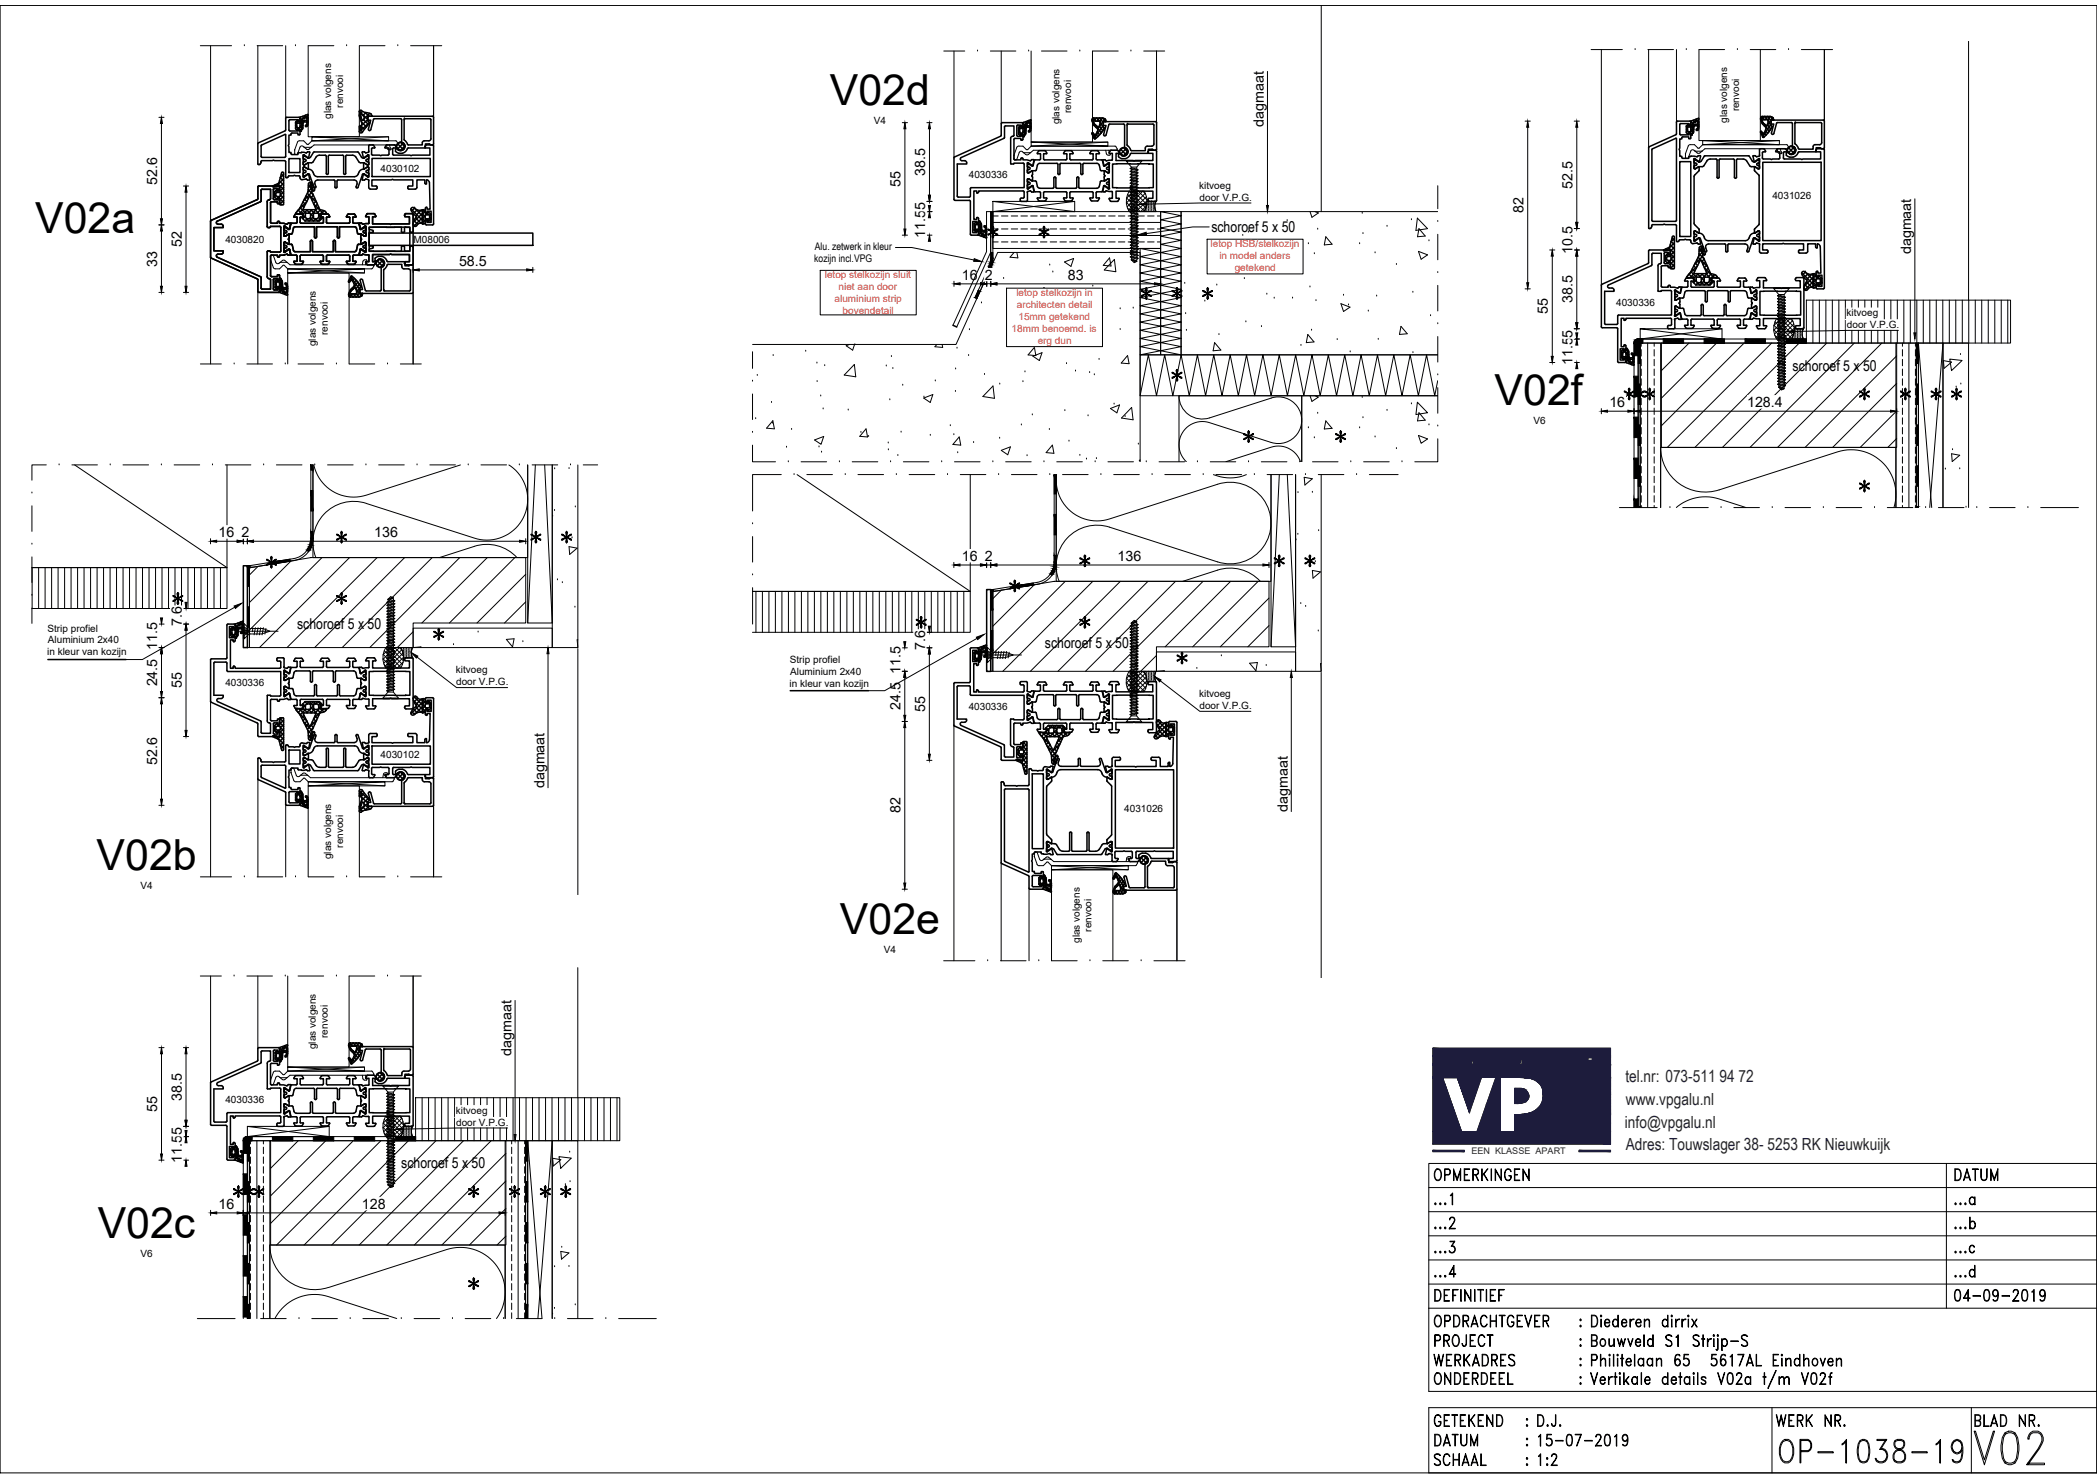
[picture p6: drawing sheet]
<svg xmlns="http://www.w3.org/2000/svg" width="841mm" height="594mm" viewBox="0 0 841 594" stroke-linecap="round" stroke-linejoin="round" font-family="sans-serif">
<defs><g id="words">
<text font-size="19.4" x="790.9" y="588.8">V02</text>
<g font-size="17.2">
<text x="332.8" y="42">V02d</text>
<text x="14.1" y="93.6">V02a</text>
<text x="599.4" y="162.5">V02f</text>
<text x="38.7" y="348.9">V02b</text>
<text x="336.9" y="374.8">V02e</text>
<text x="39.2" y="496.7">V02c</text>
</g>
<text font-size="14.6" x="712.6" y="588.1">OP-1038-19</text>
<g font-size="8.8">
<text x="574.7" y="541.5">PROJECT</text>
<text x="574.3" y="549.3">WERKADRES</text>
<text x="637.5" y="549.3">Philitelaan 65 5617AL Eindhoven</text>
<text x="574.3" y="556.7">ONDERDEEL</text>
<text x="574.7" y="581.4">DATUM</text>
<text x="616.3" y="581.4">15-07-2019</text>
</g>
<g font-size="8.4">
<text x="574.3" y="474.8">OPMERKINGEN</text>
<text x="783.2" y="474.8">DATUM</text>
<text x="782.8" y="523.2">04-09-2019</text>
<text x="574.3" y="533.4">OPDRACHTGEVER</text>
<text x="574.3" y="573.3">GETEKEND</text>
<text x="711.6" y="573.3">WERK NR.</text>
<text x="791.3" y="573.3">BLAD NR.</text>
<text x="574.3" y="589.1">SCHAAL</text>
<text x="616.3" y="589.1">1:2</text>
</g>
<g font-size="6.7" fill="#1d1c3c">
<text x="651.9" y="434">tel.nr: 073-511 94 72</text>
<text x="652" y="443.3">www.vpgalu.nl</text>
<text x="651.7" y="452.4">info@vpgalu.nl</text>
<text x="652" y="461.3">Adres: Touwslager 38- 5253 RK Nieuwkuijk</text>
</g>
<g font-size="6.6">
<text x="783.2" y="484.4">...a</text>
<text x="783.2" y="503.8">...c</text>
</g>
<g font-size="6">
<text x="485.8" y="93">schoroef 5 x 50</text>
<text x="718.9" y="148.7">schoroef 5 x 50</text>
<text x="119.2" y="252.4">schoroef 5 x 50</text>
<text x="419.1" y="260">schoroef 5 x 50</text>
<text x="160.9" y="468.6">schoroef 5 x 50</text>
</g>
<g font-size="5.7">
<text x="506.9" y="50.9" transform="rotate(-90 506.9 50.9)">dagmaat</text>
<text x="371" y="70.6" transform="rotate(-90 371 70.6)">38.5</text>
<text x="63" y="74.2" transform="rotate(-90 63 74.2)">52.6</text>
<text x="361.2" y="75" transform="rotate(-90 361.2 75)">55</text>
<text x="630.7" y="75.7" transform="rotate(-90 630.7 75.7)">52.5</text>
<text x="371" y="84.4" transform="rotate(-90 371 84.4)">5</text>
<text x="611" y="85.4" transform="rotate(-90 611 85.4)">82</text>
<text x="371" y="95.4" transform="rotate(-90 371 95.4)">11.5</text>
<text x="72.9" y="99.1" transform="rotate(-90 72.9 99.1)">52</text>
<text x="630.7" y="101.7" transform="rotate(-90 630.7 101.7)">10.5</text>
<text x="63" y="106.9" transform="rotate(-90 63 106.9)">33</text>
<text x="184.1" y="106.6">58.5</text>
<text x="766.5" y="102" transform="rotate(-90 766.5 102)">dagmaat</text>
<text x="385.8" y="112.1">16</text>
<text x="395" y="112.2">2</text>
<text x="428.2" y="112.1">83</text>
<text x="630.7" y="121.7" transform="rotate(-90 630.7 121.7)">38.5</text>
<text x="620.8" y="126" transform="rotate(-90 620.8 126)">55</text>
<text x="630.7" y="135.5" transform="rotate(-90 630.7 135.5)">5</text>
<text x="630.7" y="146.5" transform="rotate(-90 630.7 146.5)">11.5</text>
<text x="645.4" y="163.2">16</text>
<text x="700.7" y="163.2">128.4</text>
<text x="87.6" y="215.4">16</text>
<text x="96.9" y="215.5">2</text>
<text x="150.1" y="215.4">136</text>
<text x="385.8" y="224.9">16</text>
<text x="395" y="225">2</text>
<text x="448.2" y="224.9">136</text>
<text x="72.9" y="251.2" transform="rotate(-90 72.9 251.2)">7.6</text>
<text x="63" y="260.8" transform="rotate(-90 63 260.8)">11.5</text>
<text x="371" y="260.7" transform="rotate(-90 371 260.7)">7.6</text>
<text x="63" y="275.4" transform="rotate(-90 63 275.4)">24.5</text>
<text x="361.2" y="270.4" transform="rotate(-90 361.2 270.4)">11.5</text>
<text x="72.9" y="276.1" transform="rotate(-90 72.9 276.1)">55</text>
<text x="361.2" y="284.9" transform="rotate(-90 361.2 284.9)">24.5</text>
<text x="371" y="285.6" transform="rotate(-90 371 285.6)">55</text>
<text x="63" y="307" transform="rotate(-90 63 307)">52.6</text>
<text x="218.3" y="316.2" transform="rotate(-90 218.3 316.2)">dagmaat</text>
<text x="361.2" y="326.2" transform="rotate(-90 361.2 326.2)">82</text>
<text x="516.4" y="325.8" transform="rotate(-90 516.4 325.8)">dagmaat</text>
<text x="205.1" y="423.6" transform="rotate(-90 205.1 423.6)">dagmaat</text>
<text x="72.9" y="441.6" transform="rotate(-90 72.9 441.6)">38.5</text>
<text x="63" y="446" transform="rotate(-90 63 446)">55</text>
<text x="72.9" y="455.5" transform="rotate(-90 72.9 455.5)">5</text>
<text x="72.9" y="466.4" transform="rotate(-90 72.9 466.4)">11.5</text>
<text x="87.7" y="484.8">16</text>
<text x="145.1" y="484.8">128</text>
</g>
<g font-size="4.2">
<text x="326.8" y="100.1">Alu. zetwerk in kleur</text>
<text x="326.6" y="105.2">kozijn incl.VPG</text>
</g>
<g font-size="4">
<text x="132.9" y="47.7" transform="rotate(-90 132.9 47.7)">glas volgens</text>
<text x="137.7" y="43.2" transform="rotate(-90 137.7 43.2)">renvooi</text>
<text x="429.6" y="45.3" transform="rotate(-90 429.6 45.3)">renvooi</text>
<text x="697.5" y="44.7" transform="rotate(-90 697.5 44.7)">renvooi</text>
<text x="350.4" y="49.6">V4</text>
<text x="424.9" y="49.9" transform="rotate(-90 424.9 49.9)">glas volgens</text>
<text x="692.7" y="49.3" transform="rotate(-90 692.7 49.3)">glas volgens</text>
<text x="152.6" y="68.8">4030102</text>
<text x="388.5" y="71.5">4030336</text>
<text x="481" y="75.8">kitvoeg</text>
<text x="481.1" y="80.6">door V.P.G.</text>
<text x="710.8" y="79.8">4031026</text>
<text x="90.4" y="97.5">4030820</text>
<text x="165.9" y="97.4">M08006</text>
<text x="648.2" y="122.6">4030336</text>
<text x="740.6" y="126.9">kitvoeg</text>
<text x="740.7" y="131.6">door V.P.G.</text>
<text x="131.5" y="134.3" transform="rotate(-90 131.5 134.3)">renvooi</text>
<text x="126.7" y="138.9" transform="rotate(-90 126.7 138.9)">glas volgens</text>
<text x="615" y="170.1">V6</text>
<text x="19" y="253.3">Strip profiel</text>
<text x="18.9" y="262.9">in kleur van kozijn</text>
<text x="19.2" y="258.1">Aluminium 2x40</text>
<text x="316.7" y="265.8">Strip profiel</text>
<text x="90.4" y="275.1">4030336</text>
<text x="182.8" y="270.2">kitvoeg</text>
<text x="183" y="274.9">door V.P.G.</text>
<text x="316.7" y="275.4">in kleur van kozijn</text>
<text x="316.9" y="270.6">Aluminium 2x40</text>
<text x="481" y="279.7">kitvoeg</text>
<text x="388.5" y="284.6">4030336</text>
<text x="481.1" y="284.5">door V.P.G.</text>
<text x="152.7" y="304.1">4030102</text>
<text x="450.9" y="325.6">4031026</text>
<text x="137.7" y="340.1" transform="rotate(-90 137.7 340.1)">renvooi</text>
<text x="132.9" y="344.6" transform="rotate(-90 132.9 344.6)">glas volgens</text>
<text x="56.4" y="356.4">V4</text>
<text x="437.8" y="373.7" transform="rotate(-90 437.8 373.7)">renvooi</text>
<text x="354.5" y="382.4">V4</text>
<text x="433" y="378.3" transform="rotate(-90 433 378.3)">glas volgens</text>
<text x="131.5" y="416.4" transform="rotate(-90 131.5 416.4)">renvooi</text>
<text x="126.7" y="420.9" transform="rotate(-90 126.7 420.9)">glas volgens</text>
<text x="90.4" y="442.6">4030336</text>
<text x="182.8" y="446.8">kitvoeg</text>
<text x="183" y="451.6">door V.P.G.</text>
<text x="56.3" y="504.3">V6</text>
</g>
<g font-size="4" fill="#ff2d21">
<text x="485.5" y="99.2">letop HSB/stelkozijn</text>
<text x="489" y="104">in model anders</text>
<text x="330.8" y="111.6">letop stelkozijn sluit</text>
<text x="495.2" y="108.7">getekend</text>
<text x="336.3" y="116.4">niet aan door</text>
<text x="407.6" y="118.7">letop stelkozijn in</text>
<text x="334.7" y="121.2">aluminium strip</text>
<text x="337.9" y="126">bovendetail</text>
<text x="407.8" y="123.5">architecten detail</text>
<text x="408.5" y="128.3">15mm getekend</text>
<text x="405.7" y="133.1">18mm benoemd. is</text>
<text x="416.2" y="137.9">erg dun</text>
</g>
<text font-size="3.6" fill="#1d1c3c" x="590.1" y="463">EEN KLASSE APART</text>
</g></defs>
<!-- layer: 01_ARCERING -->
<g fill="none" stroke="#000" stroke-width=".4">
<path d="M398.2 89.2h67.3M398.2 94.5h67.3M398.2 86.6h2.1M398.2 91.8h2.1M398.2 97.1h2.1M401.7 86.6h2.5M401.7 91.8h2.5M401.7 97.1h2.5M405.6 86.6h2.6M405.6 91.8h2.6M405.6 97.1h2.6M409.5 86.6h2.6"/>
<path d="M409.5 91.8h2.6M409.5 97.1h2.6M413.4 86.6h2.6M413.4 91.8h2.6M413.4 97.1h2.6M417.3 86.6h2.6M417.3 91.8h2.6M417.3 97.1h2.6M421.2 86.6h2.6M421.2 91.8h2.6M421.2 97.1h2.6M425.1 86.6h2.6"/>
<path d="M425.1 91.8h2.6M425.1 97.1h2.6M429 86.6h2.6M429 91.8h2.6M429 97.1h2.6M432.9 86.6h2.6M432.9 91.8h2.6M432.9 97.1h2.6M436.8 86.6h2.6M436.8 91.8h2.6M436.8 97.1h2.6M440.7 86.6h2.6"/>
<path d="M440.7 91.8h2.6M440.7 97.1h2.6M444.6 86.6h2.6M444.6 91.8h2.6M444.6 97.1h2.6M448.5 86.6h2.6M448.5 91.8h2.6M448.5 97.1h2.6M452.5 86.6h2.5M452.5 91.8h2.5M452.5 97.1h2.5M456.4 86.6h2.6"/>
<path d="M456.4 91.8h2.6M456.4 97.1h2.6M460.3 86.6h2.6M460.3 91.8h2.6M460.3 97.1h2.6M464.2 86.6h1.3M464.2 91.8h1.3M464.2 97.1h1.3M494.4 97.5h.1M494.4 98.2l2.5 3-3.1 .3zM498.4 94.4h.1M500.7 93.1h.1"/>
<path d="M512.9 96.1l4 4.3-4.6 .7zM516.2 88.5h.1M517.5 98.9h.1M524.7 97.8h.1M525.4 84.9l.8 2.3 2.6-1.8-1.4-.5M528.5 91.9h.1M531.7 95l2.5 3-3.1 .2zM545.3 97.8h.1M546.3 85.5h.1M546.6 93.7h.1M556.3 90.8h.1M566.1 88.1h.1"/>
<path d="M568.5 87.5l4 4.2-4.6 .7zM569.1 91.7l2.5 3-3.1 .3zM573.1 96.6h.1M402.5 111.7h.1M406.7 101.3l-1.6 1.9 3.1 .3M407.8 101.3l.4 2.2M411.5 118.4h.1M421 106.3h.1M422.3 109.1h.1M426.9 105.1l3.7-1.4-1.1 3.2zM438.3 114.8h.1M445 103.5l.6 3.2-3.1-.3z"/>
<path d="M446.9 104.1l.6 4.9-4.6-.7zM455.1 104.8h.1M475.2 113.7h.1M488 114.3h.1M489.7 100.1h.1M494 105l3.7 1.4-2.6 1.8zM499.1 111.8h.1M508.1 118h.1M511 119.6h.1M514.1 100h.1M518.4 119.6h.1M525.4 115.1h.1"/>
<path d="M527.1 101.8h.1M538.8 118.4h.1M551.5 101.4h.1M552.1 118.8h.1M560 106.1h.1M566.7 117.2h.1M568.9 100.8l3.6 1.4-2.5 1.8zM340.7 138.2l-1.3 .5 2.6 1.8 .7-2.3M342.9 138.3h.1M375.7 138.2l-.7 .9 3.1 .3-.2-1.2M383.8 139.7h.1M388.8 132.3h.1"/>
<path d="M393.6 121.5h.1M404.6 128.5h.1M408.5 129.7h.1M410.9 135.8h.1M414.8 139.4l-2.5 3 3.1 .2-.5-3.2M418.8 137.4h.1M421.4 122.7h.1M432.4 129.7h.1M437.6 132.1h.1M441.5 125.3h.1M449.3 123.9h.1M449.3 132.2h.1"/>
<path d="M454.5 123.6h.1M475.5 125.8h.1M475.8 132.5h.1M483.2 120.8h.1M488.9 134.2h.1M499.7 129.1h.1M505.9 131h.1M521.8 138.6h.1M524.5 134.2l2.5 3-3.1 .2zM526 132.5h.1M527.8 120.6h.1M536.3 136.2h.1"/>
<path d="M537.8 121.8l3.6 1.4-2.6 1.7zM540.8 122.3h.1M548.8 124.8h.1M552.8 136.1h.1M561.9 130.9l2.5 3-3.1 .3zM573.7 126.6h.1M658.2 137.6v1.3M660.8 137.6v66M663.4 137.6v1.3M677.4 137.6l-11.1 11.1M688.4 137.6l-22.1 22.1M699.5 137.6l-33.2 33.2"/>
<path d="M710.5 137.6l-41.8 41.9M721.6 137.6l-41.8 41.9M727.1 120.4v17.2M729.7 120.4v17.2M732.3 120.4v17.2M732.6 137.6l-41.8 41.9M734.9 120.4v17.2M737.5 120.4v17.2M740.1 120.4v17.2M742.7 120.4v17.2M743.7 137.6l-41.8 41.9M745.3 120.4v17.2"/>
<path d="M747.9 120.4v17.2M750.5 120.4v17.2M753.1 120.4v17.2M754.7 137.6l-41.8 41.9M755.7 120.4v17.2M758.3 120.4v17.2M760.9 120.4v17.2M763 137.6v1.3M763.6 120.4v17.2M765.6 137.6v66M766.1 120.4v17.2M768.2 137.6v1.3"/>
<path d="M768.8 120.4v17.2M771.4 120.4v17.2M774 120.4v17.2M776.6 120.4v17.2M779.2 120.4v17.2M781.8 120.4v17.2M784.4 120.4v17.2M787 120.4v17.2M789.6 120.4v17.2M792.2 120.4v17.2M794.8 120.4v17.2M797.4 120.4v17.2"/>
<path d="M800 120.4v17.2M802.6 120.4v17.2M805.2 120.4v17.2M303.7 150.6h.1M310.1 142.6h.1M323.1 140.9h.1M327.6 145.6h.1M327.7 153.1h.1M329.2 158.8h.1M330.8 146.7h.1M342.6 146.2l.6 5-4.6-.8zM355.5 146.8h.1"/>
<path d="M357.5 143h.1M358.1 147.8h.1M362.1 154.5h.1M370.6 159.3h.1M374.1 158.3l-3.6 1.4M374.1 158.3l-1 3.1-2.6-1.7M375.1 152.8h.1M383.2 157h.1M383.3 148h.1M388.5 142.6h.1M394.8 150.2h.1M398.8 159.8l-.6-5-4 4.3 4.6 .7"/>
<path d="M401 154.1h.1M410.3 153.1h.1M411.1 149.2h.1M414.3 142.9l3.6-1.4-1.1 3.1zM427.7 145.9h.1M431.3 148.8h.1M437 149.5h.1M438.9 150.3h.1M440.8 144.2h.1M452.2 142.6l.6 3.3-3.1-.3zM486.5 140.7l3.1-.3-2.5-3-.6 3.3M525.4 158.7l.8 2.3 2.6-1.7-1.4-.6"/>
<path d="M541.5 141.1h.1M546.3 159.4h.1M566.7 141.4h.1M658.2 140.2v2.6M658.2 144.1v2.6M658.2 148v2.6M658.2 151.9v2.7M658.2 155.9v2.6M658.2 159.8v2.6M663.4 140.2v2.6M663.4 144.1v2.6M663.4 148v2.6"/>
<path d="M663.4 151.9v2.7M663.4 155.9v2.6M663.4 159.8v2.6M760.7 142.7l-36.7 36.8M760.7 153.8l-25.7 25.7M763 140.2v2.6M763 144.1v2.6M763 148v2.6M763 151.9v2.7M763 155.9v2.6M763 159.8v2.6M768.2 140.2v2.6"/>
<path d="M768.2 144.1v2.6M768.2 148v2.6M768.2 151.9v2.7M768.2 155.9v2.6M768.2 159.8v2.6M779.4 144.7l3.3 .6-3 2.4zM782 144l4.9 .6-4.2 4.1zM784.5 155.3h.1M786.3 142.2h.1M786.4 154h.1M303.1 167.9h.1M309.4 161.4h.1"/>
<path d="M309.8 169.7h.1M310 168.8l.5 3.2-3.1-.2zM315.4 179.4h.1M317.5 172.3h.1M326.7 176.5l3.7-1.4-1.1 3.1zM328.5 179.3h.1M330.1 164h.1M340.2 164.5h.1M345.3 173.5h.1M347.3 172l.6 3.3-3.1-.3zM348.4 175.1h.1M356.2 177.7h.1"/>
<path d="M356.9 160.4h.1M361.4 173.4h.1M373.1 174.6h.1M381.1 170.8h.1M382.6 174.4h.1M384.7 175.3l.6 3.3-3.1-.3zM390.5 177.5h.1M400.9 175.8h.1M409.6 170.5h.1M414 166.4h.1M420.9 172.3h.1M422 178.6l-2.4 3 3.1 .2"/>
<path d="M422.1 178.6l.6 3.2M427.1 164.7h.1M428.7 177h.1M436.4 166.8h.1M445.4 163.9l3.6-1.5-1.1 3.2zM446.8 162.1h.1M451.2 167.1h.1M453.9 163.4l.5 5-4.6-.7zM456.5 178.2h.1M524.7 171.6h.1M527.1 175.6h.1M528.5 165.8h.1"/>
<path d="M531.7 168.8l2.5 3-3.1 .3zM545.3 171.6h.1M546.6 167.6h.1M551.5 175.3h.1M556.3 164.6h.1M560 180h.1M566.1 162h.1M568.5 161.3l4 4.3-4.6 .7zM568.9 174.7l3.6 1.4-2.5 1.7zM569.1 165.6l2.5 3-3.1 .2zM573.1 170.4h.1M658.2 163.7v2.6"/>
<path d="M658.2 167.6v2.6M658.2 171.5v2.6M658.2 175.4v2.6M658.2 179.3v2.6M663.4 163.7v2.6M663.4 167.6v2.6M663.4 171.5v2.6M663.4 175.4v2.6M663.4 179.3v2.6M760.7 164.8l-14.6 14.7M760.7 175.9l-3.6 3.6M763 163.7v2.6"/>
<path d="M763 167.6v2.6M763 171.5v2.6M763 175.4v2.6M763 179.3v2.6M768.2 163.7v2.6M768.2 167.6v2.6M768.2 171.5v2.6M768.2 175.4v2.6M768.2 179.3v2.6M784.8 160.2h.1M222.5 188.1h.1M228.2 188h.1"/>
<path d="M329.5 181.4h.1M356.3 180.4h.1M360.1 182.7h.1M384.1 181.6h.1M401.6 180.6l3.6-1.4-1 3.2zM411.9 182.8h.1M433.1 182.6h.1M435.7 184.1h.1M439.7 184h.1M457.3 184.4l-.4 .4 .4 .1M520.6 197.6h.1M523.1 191.5l3.2 .5-3 2.6z"/>
<path d="M526.3 197.5h.1M658.2 183.2v2.6M658.2 187.1v2.6M658.2 191v2.6M658.2 194.9v2.6M658.2 198.8v2.6M663.4 183.2v2.6M663.4 187.1v2.6M663.4 191v2.6M663.4 194.9v2.6M663.4 198.8v2.6M763 183.2v2.6"/>
<path d="M763 187.1v2.6M763 191v2.6M763 194.9v2.6M763 198.8v2.6M768.2 183.2v2.6M768.2 187.1v2.6M768.2 191v2.6M768.2 194.9v2.6M768.2 198.8v2.6M780.2 188.2h.1M782.7 182l3.3 .6-3 2.5zM783.1 180.4h.1"/>
<path d="M786 188.1h.1M221.6 207h.1M222.4 204.8h.1M228.2 219.3l3.3 .6-3 2.5zM229.4 215.7h.1M230.7 203.3h.1M519.8 216.6h.1M520.5 214.3h.1M528.9 212.9h.1M658.2 202.7v.9M663.4 202.7v.9M763 202.7v.9"/>
<path d="M768.2 202.7v.9M788.5 203.5h.1M12.9 227.7v16.4M15.5 227.7v16.4M18.1 227.7v16.4M20.7 227.7v16.4M23.3 227.7v16.4M25.9 227.7v16.4M28.5 227.7v16.4M31.1 227.7v16.4M33.7 227.7v16.4M36.3 227.7v16.4"/>
<path d="M38.9 227.7v16.4M41.5 227.7v16.4M44.1 227.7v16.4M46.7 227.7v16.4M49.4 227.7v16.4M51.9 227.7v16.4M54.6 227.7v16.4M57.2 227.7v16.4M59.8 227.7v16.4M62.4 227.7v16.4M65 227.7v16.4M67.6 227.7v16.4"/>
<path d="M70.2 227.7v16.4M72.8 227.7v16.4M75.4 227.7v16.4M78 227.7v16.4M80.6 227.7v16.4M83.2 227.7v16.4M85.8 227.7v16.4M88.4 227.7v16.4M103.5 227.2l-3.4 3.4M116.7 225l-16.6 16.7M129.1 223.7l-29 29M140.2 223.7l-36.1 36.1"/>
<path d="M151.2 223.7l-36.1 36.1M162.3 223.7l-36.1 36.1M173.3 223.7l-36.1 36.1M184.4 223.7l-36.1 36.1M195.4 223.7l-26.2 26.2M206.5 223.7l-26.3 26.2M210.8 230.4l-19.5 19.5M223.6 232.6h.1M225.5 233.7h.1M303.2 237.2v16.4M305.8 237.2v16.4M308.4 237.2v16.4"/>
<path d="M311 237.2v16.4M313.6 237.2v16.4M316.2 237.2v16.4M318.8 237.2v16.4M321.4 237.2v16.4M324 237.2v16.4M326.6 237.2v16.4M329.2 237.2v16.4M331.8 237.2v16.4M334.4 237.2v16.4M337 237.2v16.4M339.7 237.2v16.4"/>
<path d="M342.2 237.2v16.4M344.9 237.2v16.4M347.4 237.2v16.4M350.1 237.2v16.4M352.7 237.2v16.4M355.3 237.2v16.4M357.9 237.2v16.4M360.5 237.2v16.4M363.1 237.2v16.4M365.7 237.2v16.4M368.3 237.2v16.4M370.9 237.2v16.4"/>
<path d="M373.5 237.2v16.4M376.1 237.2v16.4M378.7 237.2v16.4M381.3 237.2v16.4M383.9 237.2v16.4M386.5 237.2v16.4M401.6 236.7l-3.4 3.5M414.9 234.5l-16.7 16.7M427.2 233.2l-29 29.1M438.3 233.2l-36.1 36.1M449.3 233.2l-36.1 36.1M460.4 233.2l-36.1 36.1"/>
<path d="M471.5 233.2l-36.2 36.1M482.5 233.2l-36.1 36.1M493.6 233.2l-26.3 26.3M504.6 233.2l-26.3 26.3M508.9 239.9l-19.5 19.6M526.3 228.8l3.3 .6-3 2.5zM527.5 225.3h.1M165.7 253.4l-6.4 6.4M165.7 259.8l3.1-.3v.3M181.9 258.6h.1M191.7 253.5h.1M203.1 256.5l3.1-.3-.6 3.3z"/>
<path d="M209.7 257.4h.1M210.8 241.4l-8.5 8.5M230.6 243.6h.1M231.8 256.7l-.3-.1 .3 3.2M508.9 250.9l-8.4 8.6M521.7 242.1h.1M523.6 243.3h.1M528.7 253.1h.1M463.8 262.9l-6.3 6.4M463.8 269.3l3.1-.3v.3M480 268.1h.1M489.8 263.1h.1"/>
<path d="M501.2 266l3.1-.2-.6 3.2zM507.8 267h.1M529.9 266.2h-.3l.3 3.1M100.4 457.6v1.3M103 457.6v71.3M105.6 457.6v1.3M119.6 457.6l-11.1 11M130.7 457.6l-22.2 22.1M141.7 457.6l-33.2 33.1M152.8 457.6l-41.9 41.8M163.8 457.6l-41.8 41.8M169.3 440.3v17.3"/>
<path d="M171.9 440.3v17.3M174.5 440.3v17.3M174.9 457.6l-41.9 41.8M177.1 440.3v17.3M179.7 440.3v17.3M182.3 440.3v17.3M184.9 440.3v17.3M185.9 457.6l-41.8 41.8M187.5 440.3v17.3M190.1 440.3v17.3M192.7 440.3v17.3M195.3 440.3v17.3"/>
<path d="M197 457.6l-41.9 41.8M197.9 440.3v17.3M200.6 440.3v17.3M203.2 440.3v17.3M205.2 457.6v1.3M205.8 440.3v17.3M207.8 457.6v71.3M208.4 440.3v17.3M210.4 457.6v1.3M211 440.3v17.3M213.6 440.3v17.3M216.2 440.3v17.3"/>
<path d="M218.8 440.3v17.3M221.4 440.3v17.3M224 440.3v17.3M226.6 440.3v17.3M229.2 440.3v17.3M231.8 440.3v17.3M234.4 440.3v17.3M237 440.3v17.3M239.6 440.3v17.3M242.2 440.3v17.3M244.8 440.3v17.3M247.4 440.3v17.3"/>
<path d="M100.4 460.2v2.6M100.4 464.1v2.6M100.4 468v2.6M100.4 471.9v2.6M100.4 475.8v2.6M100.4 479.7v2.6M105.6 460.2v2.6M105.6 464.1v2.6M105.6 468v2.6M105.6 471.9v2.6M105.6 475.8v2.6M105.6 479.7v2.6"/>
<path d="M202.9 462.7l-36.7 36.7M202.9 473.7l-25.7 25.7M205.2 460.2v2.6M205.2 464.1v2.6M205.2 468v2.6M205.2 471.9v2.6M205.2 475.8v2.6M205.2 479.7v2.6M210.4 460.2v2.6M210.4 464.1v2.6M210.4 468v2.6M210.4 471.9v2.6"/>
<path d="M210.4 475.8v2.6M210.4 479.7v2.6M221.6 464.6l3.3 .6-3 2.5zM224.2 464l4.9 .6-4.2 4zM226.7 475.2h.1M228.5 462.2h.1M228.6 474h.1M100.4 483.6v2.6M100.4 487.5v2.6M100.4 491.4v2.7M100.4 495.3v2.7M100.4 499.3v2.6"/>
<path d="M105.6 483.6v2.6M105.6 487.5v2.6M105.6 491.4v2.7M105.6 495.3v2.7M105.6 499.3v2.6M202.9 484.8l-14.6 14.6M202.9 495.9l-3.6 3.5M205.2 483.6v2.6M205.2 487.5v2.6M205.2 491.4v2.7M205.2 495.3v2.7M205.2 499.3v2.6"/>
<path d="M210.4 483.6v2.6M210.4 487.5v2.6M210.4 491.4v2.7M210.4 495.3v2.7M210.4 499.3v2.6M227 480.2h.1M100.4 503.2v2.6M100.4 507.1v2.6M100.4 511v2.6M100.4 514.9v2.6M100.4 518.8v2.6M105.6 503.2v2.6"/>
<path d="M105.6 507.1v2.6M105.6 511v2.6M105.6 514.9v2.6M105.6 518.8v2.6M205.2 503.2v2.6M205.2 507.1v2.6M205.2 511v2.6M205.2 514.9v2.6M205.2 518.8v2.6M210.4 503.2v2.6M210.4 507.1v2.6M210.4 511v2.6"/>
<path d="M210.4 514.9v2.6M210.4 518.8v2.6M222.4 508.1h.1M224.9 502l3.3 .6-3 2.5zM225.3 500.3h.1M228.2 508h.1M100.4 522.7v2.6M100.4 526.6v2.3M105.6 522.7v2.6M105.6 526.6v2.3M205.2 522.7v2.6M205.2 526.6v2.3"/>
<path d="M210.4 522.7v2.6M210.4 526.6v2.3M221.6 527.1h.1M222.4 524.8h.1M230.7 523.4h.1"/>
</g>
<!-- layer: 01_BOUWKUNDIG -->
<g fill="none" stroke="#000" stroke-width=".4">
<path d="M529.9 2.2v82.7M789.5 16.6v103.8M398.2 84.9h67.3v14.8h-67.3zM576.6 84.9h-102.9v57.4h102.9M301.8 138.2h81.6l16.7-36.9h57.2v83.9M666.3 137.6h94.4v41.9h-94.4zM724.5 120.4h81.9v17.2h-81.9zM576.6 158.7h-54.5v26.5M221.5 186.5v73.3h10.3v-73.3M519.6 190.4v78.9h10.3v-78.9M657.8 203.6v-66h8.2v66M760.4 203.6v-66h8.2v66"/>
<path d="M779.2 203.6v-66h10.3v66M12.8 227.7h78.2v16.4h-78.2M100.1 227.8l24.6-4.1h86.1v26.2h-45.1v9.9h-65.6zM301.8 237.2h87.3v16.4h-87.3M398.2 237.3l24.6-4.1h86.1v26.3h-45.1v9.8h-65.6zM165.7 252h55.8v7.8h-55.8zM231.8 260.2v98.7M463.8 261.5h55.8v7.8h-55.8zM529.9 269.7v122.6M231.7 388.2v52.1M108.5 457.6h94.4v41.8h-94.4zM166.7 440.3h81.9v17.3h-81.9z"/>
<path d="M100 528.9v-71.3h8.2v71.3M202.6 528.9v-71.3h8.2v71.3M221.5 528.9v-71.3h10.2v71.3"/>
</g>
<!-- layer: 3-0 -->
<g fill="none" stroke="#000" stroke-width=".4">
<path d="M.1 2.2h840.9v588.6h-840.9zM84.5 18.3v70.2M103.4 18.3v39.1M114.6 18.3v28.8M173.9 18.3v28.3M642.2 19.9v94.2M661.2 19.9v39M672.4 19.9v28.7M731.7 19.9v28.3M382.6 20.5v42.6M401.6 20.5v28.7M463.8 20.5v28.3"/>
<path d="M119.4 56.8l.5-.3h1.9l1.7 1.4 1.6-1.4h33.6l.9 1.3-.4 .3h-33.2l-2.6 1.9-2-1.4-.5-.1-.6 .6-1 2.9h-.7l-.4-.2v-1.7zM121.9 59h3M125.1 54.9v1.6h30.8v-1.6h-30.8l30.8 1.6M155 58.1l.3 1.6 .4 .3 .9 .1 .2-.6-.3-.1-.3-1.3M155.9 54.9l-30.8 1.6M413.6 57v1.6h30.7v-1.6h-30.7l30.7 1.6M413.6 58.6l-1.6 1.5-1.7-1.5-2.2 .1-1.5 3.6M413.6 58.6h33.6l.9 1.3-.4 .4h-33.2l-1.1 .9M444.3 57l-30.7 1.6M681 59.4l-1.4-1.4-2.2 .1-1.5 3.6M682.9 56.4v1.6h30.7v-1.6h-30.7l30.7 1.6M682.9 58h33.6l.8 1.1"/>
<path d="M682.9 58l-1.4 1.4h-.6M712.8 59.7l.5 1.7 1.1 .2 .2-.2M713.6 56.4l-30.7 1.6M714 59.7l.6 1.7M717.3 59v.5l-.3 .2h-33.2l-1.1 .9M406.7 62.3v1.4M410.4 61.2h3M410.4 61.2l-.6-.5-.7 .1-1.4 3.3h-.9l-.2-.4M410.4 61.2l1.2 .9 .8-.1M413.4 61.2l-1 .8M443.5 60.3l.2 1.3M444.7 60.3l.4 1.2"/>
<path d="M445.1 61.5l.2 .5-.3 .2h-.8l-.5-.6M679.7 60.6h3M679.7 60.6l-.8-.5-.7 .3-1.2 3.1-1-.2v-1.6M679.7 60.6l1.2 .9 .8-.2M682.7 60.6l-.9 .8M457.3 99.7h8.2v42.6h-8.2v-42.6l8.2 1.6-8.2 1.6 8.2 1.7-8.2 1.6 8.2 1.7-8.2 1.6 8.2 1.6-8.2 1.7 8.2 1.6-8.2 1.7 8.2 1.6-8.2 1.7 8.2 1.6-8.2 1.6 8.2 1.7-8.2 1.6 8.2 1.7-8.2 1.6 8.2 1.6-8.2 1.7 8.2 1.6-8.2 1.7 8.2 1.6-8.2 1.6 8.2 1.7-8.2 1.6M465.5 84.9h8.2v57.4h-8.2v-57.4l8.2 1.6-8.2 1.7 8.2 1.6-8.2 1.7 8.2 1.6-8.2 1.6 8.2 1.7-8.2 1.6 8.2 1.7-8.2 1.6 8.2 1.6-8.2 1.7 8.2 1.6-8.2 1.7 8.2 1.6-8.2 1.6 8.2 1.7-8.2 1.6 8.2 1.7-8.2 1.6 8.2 1.7-8.2 1.6 8.2 1.6-8.2 1.7 8.2 1.6-8.2 1.7 8.2 1.6-8.2 1.6 8.2 1.7-8.2 1.6 8.2 1.7-8.2 1.6 8.2 1.6-8.2 1.7 8.2 1.6M84.5 103.4v42.6M103.4 117.3v28.7M108.5 104.3v-1.8l1.1-.1 1 2.8 .6 .6 .7-.2 1.9-1.3 2.5 1.9h33.4l.2 .6-.9 1M108.5 104.3l1.5 3.4 2.1 .1 1.6-1.4 .4 .1M112.5 105.2l-.3 .1"/>
<path d="M112.5 105.2h2.5M114 106.5l1.4 1.3M115 105.2l.2 .1M115.4 107.8l30.8 1.7M115.4 107.8h33.7M146.2 107.8l-30.8 1.7h30.8v-1.7h-30.8v1.7M146.9 104.2l.2 .6M146.9 104.2l-.9 .1-.4 .3-.3 1.6M146.9 105l-.3 1.2M147.1 104.8l-.2 .1M165.7 117.7v28.3M472.8 158.7a9.4 9.4 0 0 0 12.3 8.9l24.7-7.9"/>
<path d="M509.8 159.7a9.4 9.4 0 0 1 12.3 8.9 9.4 9.4 0 0 1-12.3 8.9l-24.7-8a9.3 9.3 0 0 0-10.9 4.2 9.3 9.3 0 0 0 1.6 11.5M576.6 142.3h-119.3v16.4h119.3M576.6 152.7l-1.2 6-3.3-16.4-3.2 16.4-3.3-16.4-3.3 16.4-3.3-16.4-3.3 16.4-3.2-16.4-3.3 16.4-3.3-16.4-3.3 16.4-3.3-16.4-3.3 16.4-3.3-16.4-3.2 16.4-3.3-16.4-3.3 16.4-3.3-16.4-3.3 16.4-3.2-16.4-3.3 16.4-3.3-16.4-3.3 16.4-3.3-16.4-3.3 16.4-3.2-16.4-3.3 16.4-3.3-16.4-3.3 16.4-3.3-16.4-3.2 16.4-3.3-16.4-3.3 16.4-3.3-16.4-3.3 16.4-3.2-16.4-3.3 16.4M666 179.5a17.9 17.9 0 0 0 23.5 17l47.4-15.2a17.9 17.9 0 0 1 22.7 22.3M125.5 186.5v37.2h86.1v-37.2M125.9 186.5a16.4 16.4 0 0 0 21 12.1l37.8-12.1M204.1 186.5a16.4 16.4 0 0 1 6 20.8 16.4 16.4 0 0 1-19.9 8.5l-43.3-13.8a16.3 16.3 0 0 0-17 4.3 16.3 16.3 0 0 0-3.2 17.3M423.6 190.4v42.8h86.2v-42.8M423.8 190.4a16.4 16.4 0 0 0 21.2 17.8l43.3-13.9a16.4 16.4 0 0 1 21.5 15.5 16.4 16.4 0 0 1-21.5 15.6l-43.3-13.9a16.4 16.4 0 0 0-17 4.4 16.4 16.4 0 0 0-3.2 17.3M472.8 185.2v-26.5h49.3v26.5M486.6 190.4a17.2 17.2 0 0 0 13.3 0M491.6 185.2l18.2-5.8a9.4 9.4 0 0 1 11.8 5.8"/>
<path d="M666 203.6v-24.1h94.4v24.1M672.3 203.6a18 18 0 0 1 17.2-3.5l10.7 3.5M207.3 223.7a16.4 16.4 0 0 0-17.1-4.5l-14 4.5M505.4 233.2a16.4 16.4 0 0 0-17.1-4.5l-14 4.5M103.4 312.7v39M120.5 311h2.9M121.7 312.2h.6l1.3 1.4M121.7 312.2l-1.4 1.4h-1.9l-.6-.5M123.5 311.1l1 .9 33.2-.1 .4 .5-.5 1M123.5 311.1l-1.5-1-2.1 1.4h-.5l-.4-.3-1.2-3.1h-.9l-.2 1.9 1.1 3.1M123.6 313.6l30.8 1.6M153.5 312l.4-1.6 .3-.4h.9l.2 .5-.3 .2-.2 1.3"/>
<path d="M154.4 313.6l-30.8 1.6h30.8v-1.6h-30.8v1.6M157.6 313.4l-.3 .2h-33.7M114.6 323v28.7M173.9 323.4v28.3M401.5 346.4v39M412.7 356.7v28.7M414.8 343.5v.2M414.8 342.2v1.4M414.9 343.7l1.1 3M415.2 341.7l-.4 .4M415.2 341.8h.7l1.4 3.3 .7 .1 .6-.5M415.9 346.7l.6 .6 1.9-.1 1.8-1.4 1.5 1.4"/>
<path d="M418.6 344.7h3M419.6 343.9l.8-.1 1.2 .9M419.6 343.9l-1 .8M421.6 344.7l1 .9h33.3M421.7 347.2l30.8 1.7M451.9 344.3l-.3 1.3M452.5 347.2l-30.8 1.7h30.8v-1.7h-30.8v1.7M453.4 344.2l-.3 .2-.2 1.2M453.5 343.8l-.3-.2-.8 .1-.5 .6M453.5 343.9v.3M455.8 345.6l.5 .5-.9 1.1h-33.7M472 357.1v28.3"/>
<path d="M84.5 391.5v42.6M103.4 391.5v28.7M165.7 391.5v28.3M109.6 430.2l.6-.5h1.9l1.4 1.3M109.6 430.2l-1.1 3.1 .2 1.8 .9 .1 1.1-3.2 .7-.3 .5 .2M111.9 431.9l1.8 1.3 1.5-1M112.2 432.2h3M115.4 428v1.7h30.8v-1.7h-30.8l30.8 1.7M115.4 429.7l-1.4 1.3h-.6M115.4 429.7h33.7M145.3 431.3l.2 1.4M145.5 432.7l.8 .6 .8-.1v-.5"/>
<path d="M146.2 428l-30.8 1.7M146.6 431.3l.3 1.2M146.9 432.5l.2 .2M149 429.6l.9 1.1M149.9 430.7v.4l-.4 .2h-33.2l-1.1 .9M108.2 499.4a17.9 17.9 0 0 0 23.5 17M131.7 516.5l47.4-15.3a17.9 17.9 0 0 1 20.1 6.6 17.9 17.9 0 0 1-.1 21.1M108.2 528.9v-29.5h94.4v29.5M110.3 528.9a18 18 0 0 1 21.4-8.8l27.4 8.8"/>
</g>
<!-- layer: 2-0 -->
<g fill="none" stroke="#000" stroke-width=".4">
<path d="M397.4 84.9h.8l-.1 20-.7 2.4-5.6 12.4-.8-.3 5.6-12.4 .7-2.2zM655.3 137.6v66M655.3 137.6l.5-1.2 1.2-.4h67.5v1.6h-67.5v66v-66h.8v66M124.7 186.5v29.5a8.2 8.2 0 0 1-6.9 8.1M125.5 186.5v29.5M422.8 190.4v35.1a8.2 8.2 0 0 1-6.9 8.1l-17.9 2.9-.6 .5-.1 32.3h.9v-32l17.8-2.9a9 9 0 0 0 7.6-8.9v-35.1M125.5 216a9.1 9.1 0 0 1-7.6 8.9l-17.8 2.9v32h-.9v-32M768.6 203.6v-66h.8v66M99.9 226.9l-.7 .8M117.8 224.1l-17.9 2.8M98 250.2v6l1.5-1.6M99.5 254.6l.5-.3h4.9l3.4-1.1-2.9-1.1h-5.4l-2-1.9h-.4v6h.4"/>
<path d="M101.4 251.8l-.1 1.6M102.4 251.8l-.5 2.9M103.5 251.8l-.5 2.9M104.6 251.8l-.6 2.9M105.6 251.8l-.5 2.9M106.7 252.1l-.5 2.3M396.1 259.8v5.9l1.5-1.5M397.6 264.1l.5-.3h4.9l3.4-1.1-2.9-1-5.4-.1-2-1.8h-.4v5.9h.4M399.5 261.3l-.1 1.7M400.5 261.3l-.5 2.9M401.6 261.3l-.5 2.9M402.7 261.3l-.6 2.9"/>
<path d="M403.7 261.3l-.5 2.9M404.8 261.6l-.5 2.3M99.2 455.9l-1.2 .5-.4 1.2v71.3M99.2 455.9h67.5v1.7h-67.5v71.3v-71.3h.8v71.3M210.8 528.9v-71.3h.8v71.3"/>
</g>
<!-- layer: 1-0 -->
<g fill="#000" stroke="#000" stroke-width=".4">
<path d="M392.2 116.8h.9l-1.2 2.6zM392.3 116.5l.8 .3h-.9zM396.5 107.3h.9l-.8 1.7zM667 136h8.2v1.6zM667 136h8.2zM683.4 136h8.2v1.6zM683.4 136h8.2zM699.8 136h8.3v1.6zM699.8 136h8.3zM716.3 136h8.2v1.6zM716.3 136h8.2zM125.3 186.5h.2v2.1z"/>
<path d="M422.8 190.4h.8v7.7zM99.8 227h.3zM111.3 225.1h5.1l-3 .5zM111.3 225.1l5-.8 .1 .8zM123.3 220.5h1l-.2 .3zM397.9 236.5h.3zM409.4 234.7h5.2l-3.1 .5zM409.4 234.7l5-.8 .2 .8zM421.4 230h1l-.2 .3zM109.2 455.9h8.3v1.7zM109.2 455.9h8.3zM125.7 455.9h8.2v1.7z"/>
<path d="M125.7 455.9h8.2zM142.1 455.9h8.2v1.7zM142.1 455.9h8.2zM158.5 455.9h8.2v1.7zM158.5 455.9h8.2z"/>
<path d="M397.4 84.9l.8 8.2v-8.2zM397.4 84.9l.8 8.2h-.8z"/>
<path d="M392.2 116.8l-1.2 2.6h.9zM391 119.4h.9l-.1 .3z"/>
<path d="M396.5 107.3l-.8 1.7h.9zM395.7 109h.9l-.1 .4z"/>
<path d="M396.6 107l.8 .3 .1-.3zM396.6 107l.8 .3h-.9z"/>
<path d="M396.8 106.6l.7 .4 .2-.4zM396.8 106.6l.7 .4h-.9z"/>
<path d="M397 106.2l.7 .4 .1-.4zM397 106.2l.7 .4h-.9z"/>
<path d="M397 105.9l.8 .3 .1-.3zM397 105.9l.8 .3h-.8z"/>
<path d="M397.2 105.3l.7 .6 .1-.6zM397.2 105.3l.7 .6h-.9z"/>
<path d="M397.2 105.1l.8 .2 .1-.2zM397.2 105.1l.8 .2h-.8z"/>
<path d="M397.3 104.4l.8 .1zM397.3 104.4l.8 .1z"/>
<path d="M397.3 104.5l.8 .6v-.6zM397.3 104.5l.8 .6h-.9z"/>
<path d="M397.4 101.3l.8 2.3v-2.3zM397.4 101.3l.8 2.3h-.8z"/>
<path d="M397.4 103.6l.7 .8 .1-.8zM397.4 103.6l.7 .8h-.8z"/>
<path d="M655.3 137.6l1.7 5.1v-5.1zM655.3 137.6l1.7 5.1h-1.7z"/>
<path d="M657 137.6l.8 8.2v-8.2zM657 137.6l.8 8.2h-.8z"/>
<path d="M657 136h1.8zM656.7 136h2.1z"/>
<path d="M656.7 136l2.1 .1zM656.4 136.1h2.4z"/>
<path d="M656.4 136.1l2.4 .1zM656.1 136.2h2.7z"/>
<path d="M656.1 136.2l2.7 .2v-.2zM655.8 136.4l.3-.2 2.7 .2z"/>
<path d="M655.8 136.4l3 .3v-.3zM655.8 136.4l3 .3h-3.2z"/>
<path d="M655.6 136.7l3.2 .3v-.3zM655.6 136.7l3.2 .3h-3.3z"/>
<path d="M655.5 137l3.3 .3v-.3zM655.5 137l3.3 .3h-3.4z"/>
<path d="M655.4 137.3l3.4 .3v-.3zM655.4 137.3l3.4 .3h-3.5z"/>
<path d="M667 137.6h8.2zM667 136l8.2 1.6h-8.2z"/>
<path d="M683.4 137.6h8.2zM683.4 136l8.2 1.6h-8.2z"/>
<path d="M699.8 137.6h8.3zM699.8 136l8.3 1.6h-8.3z"/>
<path d="M716.3 137.6h8.2zM716.3 136l8.2 1.6h-8.2z"/>
<path d="M768.6 137.6l.8 8.2v-8.2zM768.6 137.6l.8 8.2h-.8z"/>
<path d="M655.3 150.9l1.7 8.2v-8.2zM655.3 150.9l1.7 8.2h-1.7z"/>
<path d="M657 154l.8 8.2v-8.2zM657 154l.8 8.2h-.8z"/>
<path d="M768.6 154l.8 8.2v-8.2zM768.6 154l.8 8.2h-.8z"/>
<path d="M655.3 167.3l1.7 8.2v-8.2zM655.3 167.3l1.7 8.2h-1.7z"/>
<path d="M657 170.4l.8 8.2v-8.2zM657 170.4l.8 8.2h-.8z"/>
<path d="M768.6 170.4l.8 8.2v-8.2zM768.6 170.4l.8 8.2h-.8z"/>
<path d="M124.7 186.5v2.1h.8zM124.7 186.5h.6l.2 2.1z"/>
<path d="M124.7 196.8l.8 8.2v-8.2zM124.7 196.8l.8 8.2h-.8z"/>
<path d="M422.8 190.4v7.7h.8zM422.8 190.4l.8 7.7z"/>
<path d="M655.3 183.7l1.7 8.2v-8.2zM655.3 183.7l1.7 8.2h-1.7z"/>
<path d="M657 186.8l.8 8.2v-8.2zM657 186.8l.8 8.2h-.8z"/>
<path d="M768.6 186.8l.8 8.2v-8.2zM768.6 186.8l.8 8.2h-.8z"/>
<path d="M123.8 219.7l.7 .4 .2-.4zM123.8 219.7l.7 .4h-.9z"/>
<path d="M124 219.3l.7 .4 .1-.4zM124 219.3l.7 .4h-.9z"/>
<path d="M124.2 218.8l.6 .5 .2-.5zM124.2 218.8l.6 .5h-.8z"/>
<path d="M124.3 218.5l.7 .3 .1-.3zM124.3 218.5l.7 .3h-.8z"/>
<path d="M124.4 217.9l.7 .6 .2-.6zM124.4 217.9l.7 .6h-.8z"/>
<path d="M124.5 217.7h.8zM124.5 217.7l.8 .2z"/>
<path d="M124.6 216.8l.9 .1zM124.6 216.8l.9 .1z"/>
<path d="M124.6 216.9l.7 .8 .2-.8zM124.6 216.9l.7 .8h-.8z"/>
<path d="M124.7 213.2l.8 2.8v-2.8zM124.7 213.2l.8 2.8h-.8z"/>
<path d="M124.7 216l.8 .8v-.8zM124.7 216l.8 .8h-.9z"/>
<path d="M422.8 206.3l.8 8.3v-8.3zM422.8 206.3l.8 8.3h-.8z"/>
<path d="M655.3 200.1l.8 3.5h-.8zM655.3 200.1l.8 3.5 .9-3.5zM657 200.1v3.5h-.9z"/>
<path d="M657 203.2v.4zM657 203.2v.4l.8-.4zM657 203.6l.8-.4v.4z"/>
<path d="M768.6 203.2v.4zM768.6 203.2v.4l.8-.4zM768.6 203.6l.8-.4v.4z"/>
<path d="M99.2 227.8l.9 7.4v-7.4zM99.2 227.8l.9 7.4h-.9z"/>
<path d="M99.8 227h.3zM99.6 227h.5z"/>
<path d="M99.6 227l.5 .1zM99.5 227.1h.6z"/>
<path d="M99.5 227.1l.7 .1zM99.5 227.1l.7 .1z"/>
<path d="M99.4 227.2l.8 .2zM99.4 227.2l.8 .2z"/>
<path d="M99.3 227.4l.9 .1zM99.3 227.4l.9 .1z"/>
<path d="M99.3 227.5l.9 .1zM99.3 227.5l.9 .1z"/>
<path d="M99.2 227.6l1 .1zM99.2 227.6l1 .1z"/>
<path d="M99.2 227.7h1zM99.2 227.7l.9 .1z"/>
<path d="M108.2 225.6h5.2l-2.1-.5zM108.2 225.6h5.2l-5.1 .8z"/>
<path d="M123.3 220.5l-.2 .3h1zM123.1 220.8h1l-.3 .5z"/>
<path d="M123.6 220.1l.7 .4 .2-.4zM123.6 220.1l.7 .4h-1z"/>
<path d="M397.3 237.3l.9 7.5v-7.5zM397.3 237.3l.9 7.5h-.9z"/>
<path d="M397.9 236.5l.3 .1zM397.8 236.6h.4z"/>
<path d="M397.8 236.6l.4 .1zM397.6 236.7h.6z"/>
<path d="M397.6 236.7l.7 .1zM397.6 236.7l.7 .1z"/>
<path d="M397.5 236.8l.8 .1zM397.5 236.8l.8 .1z"/>
<path d="M397.5 236.9l.8 .1zM397.5 236.9l.8 .1z"/>
<path d="M397.4 237l.9 .2zM397.4 237l.9 .2z"/>
<path d="M397.4 237.2l1 .1zM397.4 237.2l1 .1z"/>
<path d="M397.4 237.3h1zM397.4 237.3h.8z"/>
<path d="M406.3 235.2h5.2l-2.1-.5zM406.3 235.2h5.2l-5 .8z"/>
<path d="M421.4 230l-.2 .3h1zM421.2 230.3h1l-.3 .5z"/>
<path d="M421.7 229.6l.7 .4 .2-.4zM421.7 229.6l.7 .4h-1z"/>
<path d="M421.9 229.2l.7 .4 .2-.4zM421.9 229.2l.7 .4h-.9z"/>
<path d="M422.1 228.9l.7 .3 .1-.3zM422.1 228.9l.7 .3h-.9z"/>
<path d="M422.3 228.3l.6 .6 .3-.6zM422.3 228.3l.6 .6h-.8z"/>
<path d="M422.4 228.1l.8 .2v-.2zM422.4 228.1l.8 .2h-.9z"/>
<path d="M422.6 227.4l.6 .7 .2-.7zM422.6 227.4l.6 .7h-.8z"/>
<path d="M422.6 227.2h.8zM422.6 227.2l.8 .2z"/>
<path d="M422.7 226.4l.8 .1zM422.7 226.4l.8 .1z"/>
<path d="M422.7 226.5l.7 .7 .1-.7zM422.7 226.5l.7 .7h-.8z"/>
<path d="M422.8 222.8l.8 2.7v-2.7zM422.8 222.8l.8 2.7h-.8z"/>
<path d="M422.8 225.5l.7 .9 .1-.9zM422.8 225.5l.7 .9h-.8z"/>
<path d="M99.2 243.4l.9 8.2v-8.2zM99.2 243.4l.9 8.2h-.9z"/>
<path d="M397.3 253l.9 8.2v-8.2zM397.3 253l.9 8.2h-.9z"/>
<path d="M97.6 457.6l1.6 5.1v-5.1zM97.6 457.6l1.6 5.1h-1.6z"/>
<path d="M99.2 457.6l.8 8.2v-8.2zM99.2 457.6l.8 8.2h-.8z"/>
<path d="M99.2 455.9l1.8 .1zM98.9 456h2.1z"/>
<path d="M98.9 456l2.1 .1zM98.6 456.1h2.4z"/>
<path d="M98.6 456.1l2.4 .1zM98.3 456.2h2.7z"/>
<path d="M98.3 456.2l2.7 .2v-.2zM98 456.4l.3-.2 2.7 .2z"/>
<path d="M98 456.4l3 .3v-.3zM98 456.4l3 .3h-3.2z"/>
<path d="M97.8 456.7l3.2 .2v-.2zM97.8 456.7l3.2 .2h-3.3z"/>
<path d="M97.7 456.9l3.3 .3v-.3zM97.7 456.9l3.3 .3h-3.4z"/>
<path d="M97.6 457.2l3.4 .4v-.4zM97.6 457.2l3.4 .4h-3.4z"/>
<path d="M109.2 457.6h8.3zM109.2 455.9l8.3 1.7h-8.3z"/>
<path d="M125.7 457.6h8.2zM125.7 455.9l8.2 1.7h-8.2z"/>
<path d="M142.1 457.6h8.2zM142.1 455.9l8.2 1.7h-8.2z"/>
<path d="M158.5 457.6h8.2zM158.5 455.9l8.2 1.7h-8.2z"/>
<path d="M210.8 457.6l.8 8.2v-8.2zM210.8 457.6l.8 8.2h-.8z"/>
<path d="M97.6 470.9l1.6 8.2v-8.2zM97.6 470.9l1.6 8.2h-1.6z"/>
<path d="M99.2 474l.8 8.2v-8.2zM99.2 474l.8 8.2h-.8z"/>
<path d="M210.8 474l.8 8.2v-8.2zM210.8 474l.8 8.2h-.8z"/>
<path d="M97.6 487.3l1.6 8.2v-8.2zM97.6 487.3l1.6 8.2h-1.6z"/>
<path d="M99.2 490.4l.8 8.2v-8.2zM99.2 490.4l.8 8.2h-.8z"/>
<path d="M210.8 490.4l.8 8.2v-8.2zM210.8 490.4l.8 8.2h-.8z"/>
<path d="M97.6 503.7l1.6 8.2v-8.2zM97.6 503.7l1.6 8.2h-1.6z"/>
<path d="M99.2 506.8l.8 8.2v-8.2zM99.2 506.8l.8 8.2h-.8z"/>
<path d="M210.8 506.8l.8 8.2v-8.2zM210.8 506.8l.8 8.2h-.8z"/>
<path d="M99.2 523.2l.6 5.7h-.6zM99.2 523.2l.6 5.7 .2-5.7zM100 523.2v5.7h-.2z"/>
<path d="M97.6 520.1l1.6 8.2v-8.2zM97.6 520.1l1.6 8.2h-1.6z"/>
<path d="M210.8 523.2l.6 5.7h-.6zM210.8 523.2l.6 5.7 .2-5.7zM211.6 523.2v5.7h-.2z"/>
</g>
<!-- layer: Y -->
<g fill="none" stroke="#000" stroke-width=".4">
<path d="M396.2 91.9h.4l3.1 2.4h.5l-4-2.4v.4l4 1.6v.4M398.2 90.8l-.4 .3 .8 3.9-.4 .5v-4.7l.4 .3-.8 3.9 .4 .5M400.2 91.9h-.5l-3.1 2.4h-.4l4-2.4v.4l-4 1.6v.4M416.7 91.9h.4l3.2 2.4h.4l-4-2.4v.4l4 1.6v.4M418.7 90.8l-.4 .3 .8 3.9-.4 .5v-4.7l.4 .3-.8 3.9 .4 .5M420.7 91.9h-.4l-3.2 2.4h-.4l4-2.4v.4l-4 1.6v.4M416.7 116.5h.4l3.2 2.4h.4l-4-2.4v.4l4 1.6v.4M418.7 115.4l-.4 .4 .8 3.9-.4 .4v-4.7l.4 .4-.8 3.9 .4 .4M420.7 116.5h-.4l-3.2 2.4h-.4l4-2.4v.4l-4 1.6v.4M457.8 116.5h.4l3.1 2.4h.4l-3.9-2.4v.4l3.9 1.6v.4M459.7 115.4l-.4 .4 .8 3.9-.4 .4v-4.7l.4 .4-.8 3.9 .4 .4M461.7 116.5h-.4l-3.1 2.4h-.4l3.9-2.4v.4l-3.9 1.6v.4"/>
<path d="M470.1 116.5h.4l3.1 2.4h.4l-3.9-2.4v.4l3.9 1.6v.4M472 115.4l-.3 .4 .7 3.9-.4 .4v-4.7l.4 .4-.7 3.9 .3 .4M474 116.5h-.4l-3.1 2.4h-.4l3.9-2.4v.4l-3.9 1.6v.4M482.4 116.5h.4l3.1 2.4h.4l-3.9-2.4v.4l3.9 1.6v.4M484.3 115.4l-.4 .4 .8 3.9-.4 .4v-4.7l.4 .4-.8 3.9 .4 .4M486.3 116.5h-.4l-3.1 2.4h-.4l3.9-2.4v.4l-3.9 1.6v.4M745.8 128.2h.4l3.1 2.3h.4l-3.9-2.3v.3l3.9 1.6v.4M747.8 127l-.4 .4 .8 3.9-.4 .4v-4.7l.4 .4-.8 3.9 .4 .4M749.7 128.2h-.4l-3.1 2.3h-.4l3.9-2.3v.3l-3.9 1.6v.4M470.1 149.3h.4l3.1 2.4h.4l-3.9-2.4v.5l3.9 1.5v.4M472 148.2l-.3 .4 .7 3.9-.4 .4v-4.7l.4 .4-.7 3.9 .3 .4M474 149.3h-.4l-3.1 2.4h-.4l3.9-2.4v.5l-3.9 1.5v.4"/>
<path d="M651.4 156.9h.4l3.2 2.3h.3l-3.9-2.3v.4l3.9 1.5v.4M653.4 155.7l-.4 .4 .8 3.9-.4 .4v-4.7l.4 .4-.8 3.9 .4 .4M655.3 156.9h-.3l-3.2 2.3h-.4l3.9-2.3v.4l-3.9 1.5v.4M655.6 156.9h.3l3.2 2.3h.4l-3.9-2.3v.4l3.9 1.5v.4M657.5 155.7l-.4 .4 .8 3.9-.4 .4v-4.7l.4 .4-.8 3.9 .4 .4M659.5 156.9h-.4l-3.2 2.3h-.3l3.9-2.3v.4l-3.9 1.5v.4M659.6 156.9h.4l3.2 2.3h.4l-4-2.3v.4l4 1.5v.4M661.6 155.7l-.4 .4 .8 3.9-.4 .4v-4.7l.4 .4-.8 3.9 .4 .4M663.6 156.9h-.4l-3.2 2.3h-.4l4-2.3v.4l-4 1.5v.4M745.8 156.9h.4l3.1 2.3h.4l-3.9-2.3v.4l3.9 1.5v.4M747.8 155.7l-.4 .4 .8 3.9-.4 .4v-4.7l.4 .4-.8 3.9 .4 .4M749.7 156.9h-.4l-3.1 2.3h-.4l3.9-2.3v.4l-3.9 1.5v.4"/>
<path d="M762.2 156.9h.4l3.1 2.3h.4l-3.9-2.3v.4l3.9 1.5v.4M764.2 155.7l-.4 .4 .8 3.9-.4 .4v-4.7l.4 .4-.8 3.9 .4 .4M766.1 156.9h-.4l-3.1 2.3h-.4l3.9-2.3v.4l-3.9 1.5v.4M774.5 156.9h.4l3.1 2.3h.4l-3.9-2.3v.4l3.9 1.5v.4M776.5 155.7l-.4 .4 .8 3.9-.4 .4v-4.7l.4 .4-.8 3.9 .4 .4M778.4 156.9h-.4l-3.1 2.3h-.4l3.9-2.3v.4l-3.9 1.5v.4M782.7 156.9h.4l3.1 2.3h.4l-3.9-2.3v.4l3.9 1.5v.4M784.7 155.7l-.4 .4 .8 3.9-.4 .4v-4.7l.4 .4-.8 3.9 .4 .4M786.6 156.9h-.4l-3.1 2.3h-.4l3.9-2.3v.4l-3.9 1.5v.4M498.8 174h.4l3.1 2.3h.4l-3.9-2.3v.4l3.9 1.5v.4M500.8 172.8l-.4 .4 .7 3.9-.3 .4v-4.7l.3 .4-.7 3.9 .4 .4M502.7 174h-.4l-3.1 2.3h-.4l3.9-2.3v.4l-3.9 1.5v.4"/>
<path d="M535.7 174h.4l3.1 2.3h.4l-3.9-2.3v.4l3.9 1.5v.4M537.7 172.8l-.4 .4 .8 3.9-.4 .4v-4.7l.4 .4-.8 3.9 .4 .4M539.6 174h-.4l-3.1 2.3h-.4l3.9-2.3v.4l-3.9 1.5v.4M745.8 193.8h.4l3.1 2.3h.4l-3.9-2.3v.4l3.9 1.6v.3M747.8 192.6l-.4 .4 .8 3.9-.4 .4v-4.7l.4 .4-.8 3.9 .4 .4M749.7 193.8h-.4l-3.1 2.3h-.4l3.9-2.3v.4l-3.9 1.6v.3M135 214.3h.4l3.1 2.3h.4l-3.9-2.3v.4l3.9 1.5v.4M137 213.1l-.4 .4 .8 3.9-.4 .4v-4.7l.4 .4-.8 3.9 .4 .4M138.9 214.3h-.4l-3.1 2.3h-.4l3.9-2.3v.4l-3.9 1.5v.4M213 214.3h.4l3.1 2.3h.4l-3.9-2.3v.4l3.9 1.5v.4M214.9 213.1l-.4 .4 .8 3.9-.4 .4v-4.7l.4 .4-.8 3.9 .4 .4M216.9 214.3h-.4l-3.1 2.3h-.4l3.9-2.3v.4l-3.9 1.5v.4"/>
<path d="M225.3 214.3h.4l3.1 2.3h.4l-3.9-2.3v.4l3.9 1.5v.4M227.2 213.1l-.3 .4 .7 3.9-.4 .4v-4.7l.4 .4-.7 3.9 .3 .4M229.2 214.3h-.4l-3.1 2.3h-.4l3.9-2.3v.4l-3.9 1.5v.4M69.4 238.9l3.9 2.3-3.9-2.3v.4l3.9 1.6v.3M71.4 237.7l-.5 .4 .8 3.9-.3 .4v-4.7l.3 .4-.8 3.9 .5 .4M73.3 238.9l-3.9 2.3 3.9-2.3v.4l-3.9 1.6v.3M106.9 224.4h.4l3.1 2.3h.4l-3.9-2.3v.3l3.9 1.6v.4M108.8 223.2l-.3 .4 .7 3.9-.4 .4v-4.7l.4 .4-.7 3.9 .3 .4M110.8 224.4h-.4l-3.1 2.3h-.4l3.9-2.3v.3l-3.9 1.6v.4M135 238.9h.4l3.1 2.3h.4l-3.9-2.3v.4l3.9 1.6v.3M137 237.7l-.4 .4 .8 3.9-.4 .4v-4.7l.4 .4-.8 3.9 .4 .4M138.9 238.9h-.4l-3.1 2.3h-.4l3.9-2.3v.4l-3.9 1.6v.3"/>
<path d="M405 233.9h.4l3.1 2.3h.4l-3.9-2.3v.4l3.9 1.5v.4M407 232.7l-.4 .4 .7 3.9-.3 .4v-4.7l.3 .4-.7 3.9 .4 .4M408.9 233.9h-.4l-3.1 2.3h-.4l3.9-2.3v.4l-3.9 1.5v.4M433.1 223.8h.4l3.2 2.4h.3l-3.9-2.4v.4l3.9 1.6v.4M435.1 222.7l-.4 .3 .8 3.9-.4 .4v-4.6l.4 .3-.8 3.9 .4 .4M437 223.8h-.3l-3.2 2.4h-.4l3.9-2.4v.4l-3.9 1.6v.4M511.1 223.8h.4l3.1 2.4h.4l-3.9-2.4v.4l3.9 1.6v.4M513 222.7l-.3 .3 .7 3.9-.4 .4v-4.6l.4 .3-.7 3.9 .3 .4M515 223.8h-.4l-3.1 2.4h-.4l3.9-2.4v.4l-3.9 1.6v.4M523.4 223.8h.4l3.1 2.4h.4l-3.9-2.4v.4l3.9 1.6v.4M525.4 222.7l-.5 .3 .8 3.9-.3 .4v-4.6l.3 .3-.8 3.9 .5 .4M527.3 223.8h-.4l-3.1 2.4h-.4l3.9-2.4v.4l-3.9 1.6v.4"/>
<path d="M174 253.3h.4l3.1 2.3h.4l-3.9-2.3v.3l3.9 1.6v.4M175.9 252.1l-.3 .4 .8 3.9-.5 .4v-4.7l.5 .4-.8 3.9 .3 .4M177.9 253.3h-.4l-3.1 2.3h-.4l3.9-2.3v.3l-3.9 1.6v.4M367.5 248.4h.4l3.1 2.4h.4l-3.9-2.4v.4l3.9 1.6v.4M369.4 247.3l-.3 .3 .7 4-.4 .4v-4.7l.4 .3-.7 4 .3 .4M371.4 248.4h-.4l-3.1 2.4h-.4l3.9-2.4v.4l-3.9 1.6v.4M433.1 248.4h.4l3.2 2.4h.3l-3.9-2.4v.4l3.9 1.6v.4M435.1 247.3l-.4 .3 .8 4-.4 .4v-4.7l.4 .3-.8 4 .4 .4M437 248.4h-.3l-3.2 2.4h-.4l3.9-2.4v.4l-3.9 1.6v.4M472.1 262.8h.4l3.1 2.3h.4l-3.9-2.3v.4l3.9 1.5v.4M474.1 261.6l-.4 .4 .7 3.9-.3 .4v-4.7l.3 .4-.7 3.9 .4 .4M476 262.8h-.4l-3.1 2.3h-.4l3.9-2.3v.4l-3.9 1.5v.4"/>
<path d="M188 448.1h.4l3.1 2.4h.4l-3.9-2.4v.4l3.9 1.6v.4M190 446.9l-.4 .4 .8 4-.4 .3v-4.7l.4 .4-.8 4 .4 .3M191.9 448.1h-.4l-3.1 2.4h-.4l3.9-2.4v.4l-3.9 1.6v.4M93.7 476.8h.4l3.1 2.4h.4l-3.9-2.4v.4l3.9 1.6v.4M95.6 475.7l-.4 .4 .8 3.9-.4 .4v-4.7l.4 .4-.8 3.9 .4 .4M97.6 476.8h-.4l-3.1 2.4h-.4l3.9-2.4v.4l-3.9 1.6v.4M97.8 476.8h.3l3.2 2.4h.4l-3.9-2.4v.4l3.9 1.6v.4M99.7 475.7l-.4 .4 .8 3.9-.4 .4v-4.7l.4 .4-.8 3.9 .4 .4M101.7 476.8h-.4l-3.2 2.4h-.3l3.9-2.4v.4l-3.9 1.6v.4M101.9 476.8h.4l3.1 2.4h.4l-3.9-2.4v.4l3.9 1.6v.4M103.8 475.7l-.4 .4 .8 3.9-.4 .4v-4.7l.4 .4-.8 3.9 .4 .4M105.8 476.8h-.4l-3.1 2.4h-.4l3.9-2.4v.4l-3.9 1.6v.4"/>
<path d="M188 476.8h.4l3.1 2.4h.4l-3.9-2.4v.4l3.9 1.6v.4M190 475.7l-.4 .4 .8 3.9-.4 .4v-4.7l.4 .4-.8 3.9 .4 .4M191.9 476.8h-.4l-3.1 2.4h-.4l3.9-2.4v.4l-3.9 1.6v.4M204.4 476.8h.4l3.2 2.4h.3l-3.9-2.4v.4l3.9 1.6v.4M206.4 475.7l-.4 .4 .8 3.9-.4 .4v-4.7l.4 .4-.8 3.9 .4 .4M208.3 476.8h-.3l-3.2 2.4h-.4l3.9-2.4v.4l-3.9 1.6v.4M216.7 476.8h.4l3.1 2.4h.5l-4-2.4v.4l4 1.6v.4M218.7 475.7l-.4 .4 .8 3.9-.4 .4v-4.7l.4 .4-.8 3.9 .4 .4M220.7 476.8h-.5l-3.1 2.4h-.4l4-2.4v.4l-4 1.6v.4M224.9 476.8h.4l3.2 2.4h.4l-4-2.4v.4l4 1.6v.4M226.9 475.7l-.4 .4 .8 3.9-.4 .4v-4.7l.4 .4-.8 3.9 .4 .4M228.9 476.8h-.4l-3.2 2.4h-.4l4-2.4v.4l-4 1.6v.4"/>
<path d="M188 513.8h.4l3.1 2.3h.4l-3.9-2.3v.3l3.9 1.6v.4M190 512.6l-.4 .4 .8 3.9-.4 .4v-4.7l.4 .4-.8 3.9 .4 .4M191.9 513.8h-.4l-3.1 2.3h-.4l3.9-2.3v.3l-3.9 1.6v.4"/>
</g>
<!-- layer: 0 -->
<g fill="none" stroke="#000" stroke-width=".61">
<path d="M104.7 58.5l.2-.4 9.6-4.1 .1 8.7-.3 .4h-9.2M104.7 58.5v4.2M114.3 52.5l-10.8 4.9-.1 8.3 .2 .3a.9 .9 0 0 0 1.1-1.1M115.9 48.4l.4-.4h3.4v.9l.6-.4M115.9 48.5v3.6M116.7 53.8l.4-.4h2.4v.7h.6M116.7 53.8v.4h-.8v3.7l-.3 .5 .3 .4v2.4h.8v.5l.4 .3h2.4l.1-.7 1.4-.2 1.9 .2M118.5 50.3l.5 .5M118.7 48.8l.6 .6M119 50.6l-.5 .5M119.1 49.4l-.1 1.8 1.2 .1M119.2 49.4h1"/>
<path d="M119.4 48.4l-.9 .6v2.6l.7 .7 .2-.4 .9 .1M119.4 48.4l-.9 1M119.4 51.3l.5 .6M119.9 51.3l-.8 .9M120.1 48.7l.8 .9M120.2 49.4v1.9M120.3 52.1l-.6-.4v.8h-3.4l-.4-.4M120.3 47.5l-.4-.5-5.1 .1-.2 5-.3 .4M120.3 52v1.9l-.2 .2M120.3 50.7l1 1.1M120.6 47l-.3 .3 .8 .9M120.9 50.1l-.6 .6"/>
<path d="M121.1 52l-.3 .7-.5-.2M121.2 48l-1.2 1.4M121.3 48.4l.4 .4M121.3 46.7l.8 .8M121.5 51.1l-1.2 1.4 .3 .2M121.6 49v.1M121.6 49.1l-.2 2.4-.3 .5M121.6 49.2l-.5 .6 .4 .6M121.6 47.5l.3 .1M121.8 48.9l-.2 .1M121.8 48.9l1.2 .1M122.1 47.5l-.2 .1"/>
<path d="M122.3 47.4l-.2 .1M122.3 48.3l-.5 .6M122.4 46.3l1.1 1.3M122.7 46.2l-1.1 1.2M122.7 48.3l.9 1M122.8 50.2l.4 .4M123 48.9l.1 .2M123 47.1l-.5-.2-.2 .5M123 47.1l.1 1.2-1.9 .2-.3 2.6v-1.8l.4-1.8h.3M123.1 49.1a.99 .99 0 0 1-.6 1.3l.1 .4M123.4 47l-.4 .5M123.5 47.2l.1 1a2.12 2.12 0 0 1-.8 2.6h-.1"/>
<path d="M123.5 47.2v-1.3l-3.2 1.2-.1 1.6h-.8v-.3M123.6 48.5l-.5 .6M144.1 52.7l.4 .6 .7-.2M144.1 44.8l.2 2.6M144.1 46.5l.8 .7M144.1 51.7l1.3 1.2M144.6 46.4v-1.5l.5 .9 1 .9-.2 1.3M144.6 45.2l-.5-.4 .4-.6 2.1 1a2.35 2.35 0 0 1 2.6 1.2l-.3 .2M144.6 45.4l-.5 .5M144.6 46.4l.6 1.7 .7-.1M144.7 50.6l-.6 .5M144.8 47l-.4 .4 .6 1.6"/>
<path d="M144.8 51.9l-.2-1.3-.4-.1-.1 2.2M144.9 50.7l1.3 1.2M145 49l.2 .5-.4 2.4M145.1 49.2l1.9 1.7M145.2 53.2l3.1-3.9-.9-.9 .4-1.8h25.7l.4 .5v10.6l-.4 .4M145.4 48.2l-.5 .5M145.4 44.7l-.6 .6 2.7 2.6M145.8 48.1l2 1.8M146.4 45.1l1.5 1.5-.4 .5M146.8 45.2l-1.3 1.1M147.4 48l-2.4 2.3M147.6 47.1v1.1h1.1l-.9 3.6a.49 .49 0 0 0 .3 .6 .49 .49 0 0 0 .6-.4l1.3-4.4h10.7"/>
<path d="M148.2 49.1l-4.1 3.8M148.3 45.5l-2.3 2.1M149.1 46.4l-.1 .2M157.5 59.8l.2-.4 1.2-.1-.6-1.2-3.5 .2-.4 1 1.6 .2v2.3M157.5 59.8v2M158.8 59.6l-.2 1.1 .3 .3a2.86 2.86 0 0 0 4-.5l.5-.9M158.8 59.6h.3M159.1 59.6l.6 .3M159.1 59l1.3 1.3M159.4 57.7l2.4 2.3M159.7 59.9l.1 .1a.9 .9 0 0 0 1.5 .1l.1 .2M160.4 57.1l-1.3 1.3"/>
<path d="M160.6 57.1l1.7 1.7M160.7 47.6l.4 .4v8.9M160.7 57a1.64 1.64 0 0 0-1.7 1.7 1.64 1.64 0 0 0 1.7 1.6M160.7 57l1.1 .5 .5 1.2M161.1 56.9l.6 .6M161.8 57.5l-2.4 2.3M161.8 57.3l.5 .7M161.8 57.3l-.1 .2M162.1 55.9l1.7 2.2h5.6v-1.1l.8-.5M162.1 59.8l-.7 .5M162.1 48v8M162.3 58l-.1 .2a.9 .9 0 0 1-.3 1.5l.2 .1"/>
<path d="M162.3 58.7l-.5 1.1-1.1 .5M162.3 58.6l-1.7 1.7M162.5 47.6l-.4 .4M162.5 47.6h9.9M170.2 56.5h1.8M170.5 58.8l.1 .6h1.8v2.8h-7.1l-.4 .3-.5-.3h-6.5l-.4-.4M170.6 59.2l-6.8 .1-.4 .3M172.4 47.6l.4 .4v7.7l-.2 .5-.6 .3M172.8 58.1l-.6-.4h-1.6v1.5M173.5 58.1l.4 .4v31.3l-.4 .4h-2.5l-.4-.4M173.5 58.1h-2.6l-.5 .7M401.3 54.6l-18.5 8.3-.2 .4"/>
<path d="M402 49.2l-.4 .4v4.7l-.3 .3M402 49.2h7.9M405.3 55.5a1.28 1.28 0 0 1 1.3-1l.1-4h-3.6l-.5 5-17.1 7.7-.4 .7 .7 .5M405.3 55.5l.1 10.2 4.9-.2M407.1 55.5l-.5 .4 .1 7.8M407.8 50.6v3.9l1.8 .2v-.8h.3M408.2 50.2l-.4 .4M408.2 50.2h1.4v.8h.3M408.5 51.5l.8-1-.8 .6v2.7l.7 .7 .1-.4h1M408.5 52.4l.5 .6M408.7 50.9l.5 .6M409 52.7l-.5 .6"/>
<path d="M409.3 53.4l.6 .7M409.8 53.4l-.8 1M409.8 49.2l.5 .4M409.9 53.9l.3 .3M410.1 50.9l.7 .8M410.1 51.5v1.9M410.1 51.5l-1.1 .2v1.7h1.1M410.2 50.7l-.3 .3M410.3 54.2l-.2 2-.6 .1v-.8h-2.4M410.3 49.3l-.1 1.5-.8 .1-.1-.3M410.3 49.3l.8 1M410.3 54.6l.2 .3"/>
<path d="M410.5 49.1l-.2 .3M410.8 52.2l-.5 .6 .9 1.2M410.8 51.4v1.8l.2-.1M411 52l.5 .5M411.1 50.1l-1.2 1.4M411.3 50.5l.3 .5M411.3 48.8l.7 .9M411.4 53.2l-1.1 1.6h.5l.2-.7M411.5 51.1l-.1 2.6-.4 .4M411.6 51.3l-.5 .7M411.6 49.6l-.4 .1-.4 1.7M411.6 49.6l.1 .1"/>
<path d="M411.7 51l1.2 .1M412.2 49.5l-.6 .2M412.3 50.5l-.8 .6M412.4 48.4l1.1 1.3M412.6 48.3l-1 1.3M412.7 50.5l.8 1M412.8 52.4l.4 .4M412.9 52.2l-.1 .1a.33 .33 0 0 0-.4 .4 .33 .33 0 0 0 .5 .2l.5-.6M412.9 51.1l.2 .1M412.9 49.2l-.4-.2-.3 .5M413 49.2v1.3M413 50.5l-1.8 .1-.1 2.5"/>
<path d="M413.1 51.2l-.1 1M413.3 48.6l.1 3.7M413.4 48.6v-.6l-3.1 1.3M413.4 49.1l-.4 .5M413.6 50.7l-.5 .6M437.9 53.8l.3-.6 .8 .9M438 48.2l.7 .9M438 53.4l1.5 2.1M438 47.8v.8l.5 1.3M438.4 47.4l-.4 .5M438.5 49.9l.3 .5M438.6 48.9l-.3 .4"/>
<path d="M438.6 47.3l.9 1.3M438.6 47.3l-.6 .5M438.7 47.9l-.3 .5 .5 1.3M438.7 47.3h3.3l1.3 .5M438.7 47.9h.1M438.7 47.9l.2 .1M438.8 53.8l-.5 .7M438.9 50.4l1.4 1.6-1.2 2.6M438.9 48.1l.4 .5 1.8 .1M439 54.1v.2M439 54.3h.1M439 54.4v.1"/>
<path d="M439 54.4h.1M439 54.5l.1 .1M439 54.3v.1M439.1 49.9l-.3 .4M439.4 50.2l2.3 3.1M439.5 53.8l.8 1.1M439.7 47.3l-.7 1M439.9 50.5l-.4 .6M439.9 47.3l.9 1.3M440.1 52.8l.9 1.3M440.9 50.5l1.4 2M440.9 47.3l-.9 1.3"/>
<path d="M441.1 47.3l1.4 2M441.1 48.7l.1 .1M441.2 48.8l-.5 2.2-1.8-1.3M441.6 53.3l-2.4 2.4-1.2-1.9M442.1 47.3l-.9 1.4M442.2 52.6l-.6 .7M442.4 47.4l1 1.4M442.5 48.9v2.1l.4 .5-1.7-2.3M442.5 50.3l-3.7 5.2M442.6 48.8l-.1 .1M442.6 48.8h.9M442.8 48.8l-.4 .4v1.1h1.2l-1 3.6"/>
<path d="M442.9 48.8h20.6M442.9 51.6l-.7 1M443 51.4l-1.8 2.4M443.1 47.7l-2.9 4.1M443.3 47.8l.2 .9M443.5 48.7l-.1 .1M444.6 50.1l.4-.3h5.6l.4 .4M444.7 50.1l-1.1 4.1-.6 .3-.4-.6M449.4 59.8l2.3 2.3M450.3 59.2l-1.3 1.3M450.5 59.2l1.8 1.8M450.6 59.2a1.64 1.64 0 0 0-1.6 1.6 1.64 1.64 0 0 0 1.6 1.7"/>
<path d="M450.6 59.2a1.64 1.64 0 0 1 1.7 1.6 1.64 1.64 0 0 1-1.7 1.7M451 50.2v8.8l.9 .7 .2 .5M451.7 59.6l-2.3 2.3M452 50.2l.3-.4h10.1l.4 .4M452 50.2v7.9M462.8 57.8l-.5 .8-2.7 .3-.3 1.5h-5.5l-1.8-2.3M462.8 50.2v7.6M463.4 48.8l.5 .4v10.7l-.5 .4M661.2 59.2v32.2M672.1 55.5l.2 .1 .1 32.8M672.1 55.5l-9.4 4.2-.2 .4M673.7 50l.4-.4h3.3v.8l.7-.3"/>
<path d="M673.7 50v3.7M674.9 54.9l-.4 .2v.6h-.8v3.7l-.3 .5 .3 .5v2.3h.8l.2 .8h2.6v-.6l.9-.3M674.9 54.9h2.4v.7h.6M676.3 51.8l.5 .6M676.4 50.5l-.1 2.7 .7 .7 .2-.4 .9 .1M676.4 50.5l.7-.6-.8 1M676.5 50.3l.5 .6M676.8 52.1l-.5 .6M676.8 51h1.3l-.1 1.8h-1.2zM677.1 50.2l.1 .1M677.1 50v.2M677.2 52.8l.5 .7"/>
<path d="M677.6 52.8l-.7 .9M677.9 50.3l.7 .8M678.1 53.6l-.7-.3v.8h-3.3l-.4-.4M678.1 50.2l-.9 .1M678.1 53.6v1.8l-.3 .2M678.1 48.7v1.5M678.1 48.7l.8 1M678.1 53.9l.3 .4M678.1 49l-.4-.4h-5.2l-.2 5.3-10.9 4.9-.2 .4M678.4 48.5l-.3 .3M678.6 51.6l-.5 .6 1 1.2M678.7 50.8l-.1 1.7"/>
<path d="M678.8 52.1v.5l-.2-.1M678.8 53.5l-.2 .6M678.9 51.4l.4 .5M679 49.5l-1.2 1.4M679 49.1l-.3 1.7M679.1 49.9l.4 .5M679.1 48.2l.8 .9M679.2 52.6l-1.1 1.5h.5M679.4 50.7l-.5 .7M679.5 49v.1M679.5 49.1h.1M679.5 50.4l-.3 2.7-.3 .4"/>
<path d="M679.5 50.4h.1M679.6 50.4l1.2 .1M679.9 49.1l.4-.6h.4l.2 1.3-1.8 .1-.3 2.2M679.9 49.1h-.2M680.1 49.9l-.5 .5M680.2 47.8l1.1 1.3M680.4 47.7l-1.4 1.4M680.5 49.9l.9 1M680.6 51.8l.4 .4M680.7 50.5l.2 .2M680.9 50.7v.3a.58 .58 0 0 1-.6 .8 .49 .49 0 0 0 .6 .6 .49 .49 0 0 0 .3-.7M681.1 47.4l.3 .3-.3 .5 .1 3.5"/>
<path d="M681.2 47.5l-3.1 1.2M681.2 48.5l-.4 .5M681.4 50.1l-.5 .6M706.1 53.2l.2-.6 .8 1.1M706.1 47.5l.7 1M706.1 52.8l1.4 2.1M706.1 53.2l.8 1.8M706.2 48.2l.6 1.5 1.4 1.4M706.4 46.8l-.2 1.4M706.5 46.8l-.3 .5M706.5 47.9l.5 1.3M706.7 48.3l-.3 .4"/>
<path d="M706.7 46.7l.9 1.3M706.7 46.7l-.3 .1M706.8 47.3l-.3 .6M706.8 46.7l3.7 .2M706.8 47.3h.1M706.8 47.3l.5 .7 1.7 .1M706.9 53.2l-.5 .7M706.9 54.9l.4 .2M707 49.2l.1 .1M707.1 53.8h.1M707.1 49.3l1.3 1.1 .3-.1M707.1 53.8v.1"/>
<path d="M707.1 53.7h.1M707.1 49.3l-.2 .4M707.5 49.6l2.1 3.1M707.6 53.2l.7 1.1M707.7 46.7l-.6 .9M707.9 49.9l-.4 .5M707.9 46.7l.8 1.3M708.1 52.2l.8 1.3M708.2 51.1l.1 .6-1 2.2h-.2M708.8 49.9l1.3 2M708.9 46.7l-.9 1.3M709 46.7l1.3 2"/>
<path d="M709 48.1l.1 .1M709.1 48.2l-.4 2.1M709.1 48.6l1.6 2.4M710 46.7l-.9 1.4M710 52l-2.7 3.1M710.2 46.8l1 1.4M710.3 48.6v1.2h1.1l-.9 3.5 .3 .6 .6-.3 1.3-4.4 6.1 .2 .1 9.1M710.3 49.7l-3.4 5.2M710.5 46.9l.6 .3 .2 .8M710.7 48.2l-.5 .4M710.7 48.2h20.6M710.7 50.9l-.6 1.1"/>
<path d="M710.7 50.8l-1.6 2.4M710.9 47.1l-2.7 4.1M711.2 48.2l-.9 .1v2.1l.4 .5M711.3 48.2h-.1M711.3 48.1v.1M711.3 48v.1M717.2 59.2l2.3 2.3M718.1 58.6l-1.2 1.3M718.4 58.6l1.7 1.7M718.8 58.5l.6 .5M719.5 59l-2.3 2.3M719.5 58.8l.6 .7-.2 .1"/>
<path d="M719.6 58.8l-.1 .2M719.8 49.6l.5-.4 9.9-.1 .4 .3-.1 8.1-.7 .5-2.1 .1-.5 .7M719.8 57.5l1.8 2.3h5.6v-1M719.9 49.6v7.9M719.9 59.6v.1a.9 .9 0 0 1-.2 1.5l.2 .1M730.6 59.7l-.7-.4h-1.5l-.2 1.6h-6.6M731.3 59.7l.4 .4v55.4M731.3 48.2l.4 .4M731.3 59.7h-2.7l-.4 .6 .2 .6h1.8v2.9h-7.1l-.4 .2-.5-.2h-6.5l-.5-.4 .1-2.1M731.7 48.6v10.6l-.4 .5M104.6 64.9l.4-.5h4.2l.5-.2 .4 .2 4.2 .1 .3 6.5 .5 .3 .4-.3M104.7 62.7l.4 .4"/>
<path d="M104.7 76.3l-.1 4.5-17.7 8.1-.1 .5 .3 .5 2.2 .3 .2 1.1h-3.7v9.3h3.7l-.2 1.1-2.2 .3-.3 .5 .1 .5 17.6 8 .2 .4v4.2M105.1 75.9l-.4 .4M105.1 75.9h3.4v3.8v-3.8zM108.5 79.7l-.4 .4M109.7 76v3.7M110.1 79l.1 .1M110.1 77.6l.5 .5M110.2 76.9l-.1 .1M110.2 79.1l.9 .9M110.2 74.2l.6 .7M110.6 78.4l-.5 .4M110.7 76.4l.8 .8"/>
<path d="M111 76.1l.3 .4 .9-.3M111 79.9l.3-.4 .8 .1 .1 1.9-.3 .1 .3 .3M111.1 76.1l-.9 .9M111.2 76a2.51 2.51 0 0 0-1.1 3M111.4 78.8l2.3 2.4M111.4 73.7l2.3 2.3M111.7 74.6l.4 .4M111.7 74.6l-8.1 .1-.2 5-.2 .4M111.8 79.3l.3 .3M111.8 79.3h-.3v.8h-1.4l-.5-.4M111.8 78.8l-.9 1M112.1 72.6l1.6 1.7"/>
<path d="M112.1 79.6v1.8l-.2 .3M112.1 75v1.2l-.3 .2h-.3v-.8h-1.5l-.4 .4M112.2 76.2l1.5 1.5M112.4 78.5l-.3 .3-1.5-.2v-1.2l1.7-.2 .1 1.4M112.4 71.2l1.3 1.3M112.4 78.2l1.3 1.3M112.8 69.8l.9 1M112.9 69.3l.5-.3 .3 .4v12.5l-1.3 .3-.2-.3M113 69.3l-1.2 4.1-2.4 1.3 .2 .3 2.5-.3 .1 1.5M113.7 78.7l-1.5 1.5M113.7 76.9l-1.3 1.4M113.7 75.2l-2 2"/>
<path d="M113.7 73.5l-1.5 1.5M113.7 71.7l-3.1 3.2M113.7 70l-1.3 1.3M115.7 70.7l-.2 .3M115.7 70.6l2.4-.3 2 .2 .2 .4M115.9 63.6h4.4v5.6h-4.4zM120.3 70.9l.1 .7 .4 .4 2-.2 .5 .4h.8M121.6 67.9h.1M121.6 70.2l.6 .3 1.5-.7-.2-.1-1.6 1.3M121.6 63l.6-.4 1.4 .8M121.6 67.4l.6-.3 1.2 .7a2.5 2.5 0 0 1 2.6 2.3l1.4 .8h14.7l1.1-.5 1.3-2 1.3-.6M121.6 62.5v3.5l.5 .2"/>
<path d="M121.6 63.4l.3 .5M121.6 69.7h.1M121.6 67.9l.1 .2M121.7 68.1l.1 .2a.57 .57 0 0 1 .8 .2 .57 .57 0 0 1-.4 .8l-.2-.1M121.7 69.4l-.1 .3M121.9 64.8l-.3 .5M121.9 69.2l-.2 .2M121.9 69.2h.1M121.9 62.1l1.6 1.3 .2-.1M121.9 62.1h-.3v.4M122 64.8h.1M122 63.9a.49 .49 0 0 1 .7 .4 .49 .49 0 0 1-.7 .5"/>
<path d="M122.1 67h.1M122.1 67l-.5 .2-.1 3.7 .4 .1M122.1 79.8l1 1M122.1 66.1v.1M122.2 66.2l1.4-.8v2.4l-1.4-.8M122.7 78.7l1 1M123.3 77.5l3.7 3.8M123.4 60.9l-.5 .4M123.4 60.9h.7M123.5 76.7l-3.2 6.8-1.7 2.1 .4 .3 2.5-.4 .1 1.6-.4 .4M123.6 76.1l2 2M123.7 75.1l.8-.8 .7 2.3a.43 .43 0 0 0-.3 .4 .43 .43 0 0 0 .2 .4"/>
<path d="M123.7 74.5l1.2 1.2M123.7 69.7l.4 .3 2.1 5.4 .5-.3-.4-1.3a1.2 1.2 0 0 1 1.2-1.6h6.6l.2 2.8 .4 .4 .5-.4 .2-2.8h6.6a1.26 1.26 0 0 1 1.2 1.6l-.4 1.3 .5 .3 2-5.4 .4-.3M123.8 69.8l.3 2.4M124.1 60.9l.1 .2M124.2 73.2l1.6 1.6M124.2 61.1l-.4 2.2M124.5 74.2l.2-.3 .7 2.3a.41 .41 0 0 0 .4 .4 .41 .41 0 0 0 .4-.5M124.9 75.6l-1.4 1.3M124.9 77.3l-3.1 3.1M125.2 77.5l3 6.5M125.3 73.4l-.6 .6M125.3 76.1l.5 .5"/>
<path d="M125.6 64.9l-.7 .4a2.82 2.82 0 0 0-2.7 .8l-.6-.4M125.7 78.3l-1 1M125.8 74.7l-.7 .6M126.2 76.1l-.9-2.6a.93 .93 0 0 0-.9-.4 .93 .93 0 0 0-.7 .7l-.1 3M126.2 76.1l-.6 .5M126.2 79.5l-1 1M137.4 62.3l.4 .4 .2 7.2h.5l.2-.3 .1-7.3 3.3 .2 2 2.6 1.9 .2M137.4 62.3l-5.7 .2v7.1l-.4 .4-.4-.4-.2-7.3-3.4 .2-1.7 2.4M143.4 60.9l1.7 2.3 .8 .2M143.4 61l-17.3-.1-1.6 2.1-.9 .4M145.3 61.1l.4 2.2M145.4 60.9l-.2 .2"/>
<path d="M145.4 60.9h.7M145.7 69.8l-.5 2.3 .9 .1 .6-.4 1.2 .3v3.1l.6 .6M145.8 67.9h.1M146 69.8h-.2l.2-.1 1.5 1.3M146 63.4h-.1M146 67.8h-.1M146.1 65.4l1.5 .7M146.1 69.8l1.5 .7M146.1 60.9l.7 .4M147.5 69.2h.1M147.5 63.9a.49 .49 0 0 0-.7 .4 .49 .49 0 0 0 .7 .5M147.5 62.6l.4 .4"/>
<path d="M147.5 67.1l.4 .3M147.5 64.8h.1M147.5 62.1l-1.5 1.3-.2-.1M147.6 62.1h.3v.4M147.6 62.6l-1.5 .8M147.6 67.1l-1.5 .7M147.6 63.9h.1M147.6 64.8h.1M147.6 69.2l.2 .2M147.6 64.8l.3 .5M147.8 69.4l.1 .3M147.9 65.7l-.4 .4"/>
<path d="M147.9 70.2l-.4 .3M147.9 67.9l-.2 .4a.55 .55 0 0 0-.8 .3 .55 .55 0 0 0 .6 .6M147.9 60.6v.4l-1.1 .3M147.9 69.7h.1M147.9 63.4l-.3 .5M147.9 60.6l.1-2.4h1.8l.5 1-1.2 .3-.1 2.3M147.9 62.5l-.1 3.6h-.5l-1.3-.8-.2 .2 .1 2.3 1.4-.8 .6 .1 .1 3.8-.4 .1M147.9 67.9h.1M148.5 75.9h2.3M149.2 63.5h23.4v7.3h-23.4zM151.2 75.4l-.4 .4M151.2 75l-.4-.4h-1.6v-2.4h7.8l.4-.3 .4 .3h7.8v2.4l-1.9 .1-.1 .9 .3 .2"/>
<path d="M151.3 75v.4M156 61.8l-.4 .4h-2.5l-.4 .3-.4-.3h-2.9l-.4-.4M164 75.9h2.6M167.2 75.2l-.7 .6M172.2 73.3a.85 .85 0 0 0-.2-.9 .85 .85 0 0 0-1-.1v1.5h-.2l-.4-.2v-1.4h-3.2v3M172.2 73.4l.3 10.5h-1.2v-.7h-.5l-.2 .4M382.6 63.3v16.6l.4 .5 6.1 .2 .1 13.3M383.9 78.6l.4 .5h4.5l.4-.5M385.8 64.5l1.6 .2 .3 1.1h-3.8v12.9M389.2 75.7v3M389.6 75.3l-.4 .4M391.7 77.3v-.7h-1.1v11.4h1.1v-.7l.6 .1 .2 2"/>
<path d="M409.4 63.6l.7-.2 .2 .7 2.8 .4 .6-.4M409.5 63.6v.5h-2.4l-.5-.4M409.6 79.5h.7M410.3 65.4l.4 .4v9.5h-21.1M410.3 76.6l.4 .4v2.1M410.3 76.6h-17.8l-.2 .8-.6-.1M410.7 79.1l-.4 .4M412 66.6l.3 .5M412 72.6h.1M412 74.4h.1M412.1 72.6l.2 .5M412.1 68.9l.5 .4"/>
<path d="M412.1 74.9l.3 .3M412.3 65.3h.1M412.3 68l-.3 .4M412.3 73.9l-.2 .5M412.3 65.3l-.4 .1 .1 3.8 .6 .1M412.4 75.8h-.1M412.4 75.8l1.7-1.3 .6 2.4-.9 .1M412.4 75.3h.2M412.4 67.1a.5 .5 0 0 1 .8 .4 .5 .5 0 0 1-.8 .5M412.4 73.1a.5 .5 0 0 1 .8 .4 .5 .5 0 0 1-.8 .5M412.6 71.8h.1a3.1 3.1 0 0 0 2.7 .8l.2 .3M412.6 71.8l-.5 .3"/>
<path d="M412.6 71.7l-.5 .1-.2 3.8 .4 .2M412.6 69.3l1.5-.8v1.5l-.3 .4M412.6 69.2h.1M413.7 77l-.5-.4-1.3 .4v3.7h-2.5l-.2-.8 .4-.5M413.8 70.4v.2M413.8 70.6l.3 .5v1.4l-1.5-.7M413.8 64l.9 .2-.6 2.4-1.7-1.3M414.3 74.7l-.4-.2-1.3 .7M414.4 74.7l.5 2.1 2.3 .3 .1 2.1-1.1 .2M415.2 64.1l-.4 .3-.5 2.1-1.7-.7-.5 .3M415.6 68.1l-.4 .4a2.72 2.72 0 0 0-2.5 .7M415.6 72.9l.5 1.9"/>
<path d="M416.1 74.7l.3 .6 .6 .2h5.4l.3-.4-.1-3.7 .5-.4 .4 .4v3.7M416.1 61.7l-.1-.2 .7-1.1h2.5l.6 1.2-1.3 .2M416.2 61.7l1.1 .1M417.3 63.7l-.4 .4h-1.7M417.3 61.8v1.9M418.5 63.7l.5 .4h8.4l.5-.4M418.5 61.8v1.9M423.4 75.1l.5 .4M423.9 65.5l.4 .4M423.9 65.5l-7.2 .1-.6 .7-.5 1.8M424.3 65.9v3.7M425.1 65.9v3.7l-.4 .4-.4-.4"/>
<path d="M425.5 65.5l-.4 .4M425.5 65.5h7.6M427.4 60.4l-.9 1.1 1.2 .2M427.4 60.4l2.4 .1 .6 1.1-1.3 .2M427.7 61.6l.1 .2M427.7 79.4l.2-2.1-.2-.3-8.8-.1-.3 .2-.1 2.1 1.3 .3-.5 1-2.6 .1-.7-1 .1-.2M427.7 79.4l-1.2 .1 .9 1.1M427.9 61.8v1.9M429.1 63.7l.4 .4M429.1 77.3v2l1.2 .1 .1 .2-.7 1h-2.3M429.1 61.8v1.9M429.5 76.9l-.4 .4"/>
<path d="M429.5 76.9l8.7 .1 .2 2.2-1.3 .3 .8 1.1h2.3l.7-1v-.2l-1.3-.1v-2M433.1 65.5l.4 .4M433.5 65.9v3.7l.4 .4 .4-.4v-3.7M434.7 65.5l-.4 .4M434.7 65.5l5.5 .1 .5 .4 .7 2.3 1.5 .2M438.4 63.7l-.4 .4h-8.5M438.4 61.8v1.9M439.6 61.8v1.9M439.6 63.7l.4 .4h1.8M439.6 61.8l1.3-.2-.5-1.1-2.6-.1-.7 1.2 1.3 .2M440.9 74.7l-.4 .6-.6 .2h-7.1l-.1-4.1-.5-.4-.4 .4 .1 3.7-.3 .4h-7.7M441.7 64.1l.5 .4 .6 2.1"/>
<path d="M442.8 74.5l-.7 2.3-2.3 .2-.2 .3M442.9 68.5l1.4 .7M442.9 74.5l1.5 .7M442.9 72.6l-1.5 .1-.5 2.1M443.1 70.6l-.3 .5 .1 1.4 1.5-.7M443.2 64.1l-.9 .1 .5 2.3 1.7-1.2M443.8 76.5l-.6 .4M443.8 76.6l2.3 .4v2.5l-1.3 .2 .6 1 3-.1M444.3 69.2h.1M444.3 69.3h.1M444.4 69.3l-1.5-.8 .2 2.1M444.4 71.8l-1.5 .8"/>
<path d="M444.4 71.8l.5 .3M444.4 75.3h.2M444.4 71.7h-.1M444.4 71.7h.3M444.4 69.3h.3M444.5 75.7l-1.7-1.2-.5 2.3 .9 .1M444.6 65.3h-.1M444.6 65.3l.4 .2-.3 3.8M444.6 73.9l.2 .2M444.7 71.7l.3 4h-.5M444.8 68.2l.1 .2M444.8 74.2l.1 .2"/>
<path d="M444.8 66.9v.1a.62 .62 0 0 0-1 .5 .62 .62 0 0 0 1 .5v.2M444.8 72.9v.1a.58 .58 0 0 0-1 .3 .58 .58 0 0 0 .8 .7M444.9 68.9l-.5 .4M444.9 66.1l-.6-.3-1.4 .8M444.9 74.9l-.4 .3M444.9 72.6l-.1 .3M444.9 74.4h.1M444.9 66.6l-.1 .3M444.9 72.6h.1M445 61.5h1.1v2.6l-2.3 .4-.6-.4M446.2 65.8h16.3v9.5h-16.3zM448.4 60.5l-2.9-.2-.7 1 .2 .2"/>
<path d="M448.4 60.5l.5 .7-.2 .3M448.7 79.6l.2 .2-.5 .8M448.7 61.7l-.1 .2M448.7 61.7l.6 .1 .5 .4a.9 .9 0 0 0 1.5 .1l.5-.2v-.3M449 61.2l1.3 1.3M452.1 60.2l.3 .4-.1 .9M452.1 61.4l-.3 .4M452.1 61.4l.2 .1M452.3 60.8l-1.8 1.7M453.4 61.8a2.88 2.88 0 0 1-4.2 1.5l-.6-.4v-1M453.7 61.5l-.4 .3M453.7 61.5h6.7"/>
<path d="M462.8 60.3l-.6-.4h-1.6l-.2 1.6M463.4 60.2l.5 .5-.1 19.9-2.8 .2-.6-.6 .2-.7h1.8v-2.8h-7.2l-.4-.2-.4 .2h-6.8v2.8h1.1M463.5 60.3h-2.7l-.4 .6 .2 .6h1.8v2.9h-7.2l-.4 .2-.4-.2h-6.8v-2.9h1.1M662.5 60.1v28.3M673.7 64.8h4.4v30.1h-4.4zM678.3 62.6l2.3 .3 .5-.5h.8l-.3 2.4M679.4 64.9l.1 .4M679.4 70.8v18.7l.2 .6M679.4 67.3l.3 .3M679.5 65.3l.1 .2M679.5 63.6l-.2 .2 .2 3.9h.5l1.1-.7M679.5 63.6l1.8 1.1"/>
<path d="M679.6 66.3l-.2 .6M679.6 70.2l-.2 .6M679.7 66.3h.1M679.7 64.2l-.3 .3M679.8 65.5h.1M679.8 64.2l1.5 .7M679.8 65.4a.5 .5 0 0 1 .7 .5 .5 .5 0 0 1-.7 .4M681.1 67h.4M681.2 64.7l.3 .1M681.2 64.9l.9-.1 1.7-2.3h17.4l1.7 2.3 .8 .2M681.3 66.9l-1.4 .7M681.4 68.6l-1.7 1.7"/>
<path d="M681.5 67l-.2 1.6M701.7 66.5l.7 .3M701.7 66.5l-1.8-2.5-3.3-.2-.2 7.3-.4 .4-.4-.4-.2-7.3-5.9 .2v7.1l-.5 .4-.4-.4-.2-7.3-3.3 .2-1.9 2.7-2 .2M702.4 66.9h1.3M703.2 62.5h.7l.5 .3M703.2 62.5l.3 2.4 .3-.2M703.6 67h.3M703.6 68.3l1.9 2.2v19.4M703.6 67v1.3M703.7 66.8l1.5 .8M703.8 64.9h-.1M705.3 66.3h.1"/>
<path d="M705.4 66.3l.3 .6M705.5 63.6l.3 .2-.1 3.8-.6 .1-1.2-.7M705.5 62.6l-1.1 .2M705.5 63.6l-1.7 1.1M705.6 65.3v.1a.56 .56 0 0 0-.8 .2 .56 .56 0 0 0 .3 .8l.2-.1M705.6 67.3l-.3 .3M705.6 64.5l-.5-.3-1.3 .7M705.7 64.9l-.1 .4M706.8 61.3l.2-.4 1.1-.1-.4-.9-1.9-.2v2.7l-.3 .2M706.8 61.3v2.1M707 65.1h23.4v31.4h-23.4zM713.8 61.3l-.2-.4-1.4-.1 .5-1h3.5l.5 1-1.3 .1-.2 .4"/>
<path d="M713.8 61.3l-.2 2.4-2.7 .1-.4 .2-.5-.2h-2.8l-.4-.4M716.4 61.3v1l.6 .4 2.2 .3M716.4 61.3a1.05 1.05 0 0 1 1.5 .4l.2 .3h.6l-.1-.2 .5-.1 .1 .2M716.9 60.6l1.2 1.2M719.8 61.3l-.7 .6M720.1 60.1l-1.7 1.8M721.6 60.9h-.2a3.5 3.5 0 0 1-2.3 2.1M84.7 88.3l-.3 .4 .1 14.4 .2 .4M103.2 80.1l-18.5 8.3M108.1 80.1l-.7 .3-.2 .5v10.2l.9 .2 .4-.5 4 .2 .1 9.7-.4 .4h-3.7l-.4-.5M111.9 81.7h-.6v-.8l-2.8 .2v8l.4 .5h2.4l.1-.7 .5-.1 .2 .8h1.8l1.2 .3 .5-.4 .9 .1-.5 2.4-1.7-1.2M112.1 80.3l-.1 .1"/>
<path d="M112.2 81.4l.7 .8M113.7 80.4l-1.5 1.6M113.9 94.6l.5 .2M113.9 92v.1M113.9 98v.1M113.9 93.8v.1M113.9 99.8v.1M113.9 92.1l.1 .2M113.9 98.1l.1 .2M113.9 94.3l.3 .4M113.9 92.3l.1 .1a.59 .59 0 0 1 .8 .2 .59 .59 0 0 1-.1 .8l-.8 .2M113.9 98.3l.3 .2"/>
<path d="M114 93.6l-.1 .2M114 99.6l-.1 .2M114 91.3l.2-.1-.3 .4zM114.2 98.5h.1M114.2 90.7h.1M114.3 90.7l-.5 .1 .1 3.8M114.3 91.2l1.5 .8M114.3 98.5a.51 .51 0 0 1 .7 .5 .51 .51 0 0 1-.8 .4l-.3 .2M114.4 97.1h.1M114.4 97.2h-.5l-.1 3.9 .5 .1M114.4 97.2h.1M114.4 94.7v.1"/>
<path d="M114.5 97.3h-.5l-.1 .8M114.5 97.2l1.2 .7 .3-.1M114.5 97.3l1.4 .7M115.6 94.1l-1.1 .6M115.7 93.9l.3 .2zM115.7 92h.2M115.9 95.7l-.3 .2 .4 .6M115.9 99.9l-1.5 .8-.5-.4M115.9 92h.1M115.9 99.9h.1M115.9 98h.9M115.9 99.9l.8 2.3 2.4 .3v2.2l-1.3 .3 .5 .8"/>
<path d="M116 95.4l-.2 .3M116 94.1v1.3M116 96.5v1.3M116.6 89.9l-.7 2.1M117.9 86.8l.1 .3h1M118.3 86.1l-.4 .7M118.7 85.8l-.4 .3M118.7 85.9h2.2M118.8 85.2l.6 .6M119 87.1l.2 .2M119.2 87.3l-.1 2.1-2.3 .2-.2 .3M119.2 87.3v1.9"/>
<path d="M119.6 84.3l1.2 1.2M120.3 83.3l2.3 2.3M120.9 85.8l.3 .3M120.9 82.1l1 1M121.2 87.5l1.1 1.1M121.2 86.1l.5 .8-1.3 .2 .2 2.4 8.7 .1 .4-.5M121.5 81l1 1M121.6 86.3l.9 .9M121.7 84l-1.7 1.7M122.1 84.1l4.5-.2-2.2-5.1-.3 .1-2.4 4.6v.4l.4 .2M122.3 88.5l5.7 .1M122.5 85.9l.2-.3h1.7l.1 1.9-.3 .2h-1.2l-.5-.8"/>
<path d="M122.5 85.9v1M122.5 86.7l-1 1M122.9 84.1l1.4 1.4M123 87.7l.9 .9M123 81l-3.8 3.8M123.2 87.7l-.9 .9M123.3 84.1l-1.7 1.8M124.5 85.7l1.2 1.3-1.7 1.6M124.5 87.5l1.2 1.1M124.6 84.1l1.4 1.4M124.9 96.4l.4 .4v4.2h8.4v-4.2l.4-.4M124.9 96.4l-.4 .4"/>
<path d="M124.9 96.4l-.4 .4v4.2l-6.5-.1-.8-2.6-.4-.3M125.1 84.1l-1.4 1.4M125.7 85.9l.2-.4h1.6l.3 1.4-.3 .6-.5 .2h-1.1l-.2-.4M125.7 85.9v1.4M125.8 81.8l3.8 3.8M126.3 84.1l2.4 2.4M126.5 87.7l.9 .9M126.7 87.7l-.9 .9M126.7 80.7l-.9 1M127.3 81.9l-1 1M127.7 87.2l.9 .9M127.8 83.1l-3.2 3.3"/>
<path d="M128.2 84l.4 .2a2.65 2.65 0 0 1 2.2 1.1M128.5 84.2l-1.3 1.3M128.7 85.7l-.9 .9M128.9 86.1l2.5-.3 .4 .3M128.9 86.1l-.5 .9 1.2 .1 .1 2.1M129.1 87.1l-1.6 1.5M129.7 89.1l-.4 .5M129.9 84.5l-.9 .9M130.4 85.7l.4-.4v.5M130.8 85.8l-2-.3-.1 1.6 .7 .2-1.4 1.3M131.8 86.1l.4 .9-1.3 .3v1.8l.4 .5 8.8-.1 .1-2.3-1.3-.3 .5-.8M134.1 96.4l.4 .4v4.2h7.8"/>
<path d="M139.4 86.1l2.6-.3 .3 .3M141.5 89.1l.4 .5M141.9 89.6l1.7-.1 .4 .4M142.3 91l.6 .5M142.3 91h-6.2v4l-.4 .5-.4-.5v-4h-8.3v4l-.5 .5-.4-.5v-4h-8.1l-.8 2.6-.4 .3a2.61 2.61 0 0 0-2.3 .7l-.2 .1M142.3 91l.5 .2 .6 2.4 .4 .3a2.53 2.53 0 0 1 2.4 .8M142.3 86.1l.5 .9-1.3 .1v2.1M143.8 98l-.4 .3-.5 2.2M143.8 98h1M144 89.9l.4 1.9 .5 .2M144.2 89.5l-.2 .2M144.2 89.5h.8"/>
<path d="M144.3 89.5l.3 2.4M144.5 99.9l.3 .2M144.6 100l-.3 2.4M144.6 100l.2-.1 1.6 1.2M144.7 94.1l.1 1.6M144.7 96.5v1.4l1.5-.7M144.7 94.1h.3M144.8 95.7l.2 .2-.3 .6M144.8 91.8l-.3 .1M144.9 89.5h.1M144.9 89.5l.5 .4M145 89.5l.6 .5"/>
<path d="M145 94.1l1.6 .7M145 94.1h-.3M146.1 94.6l.1 .1M146.2 97.3l-1.4 .7M146.2 91.3l-1.3 .7M146.2 97.1l.4 .1M146.2 91.2l-.1 .1M146.2 97.2h.1M146.2 91.2l.5 .4M146.2 97.2l.5 .3M146.3 98.5a.5 .5 0 0 0-.7 .4 .5 .5 0 0 0 .7 .5M146.4 99.4l.3 .2"/>
<path d="M146.4 90.8l-1.6 1.2-.2-.1M146.4 98.5h.1M146.4 90.7v.1M146.4 90.7l.4 .1-.1 .3 .1-.3zM146.5 94.8l.2-.2zM146.5 97.1l.2 .2zM146.7 99.6v.2M146.7 86.7l.1 .2h1.2l-.2 2.8M146.7 98.3l-.3 .2a.51 .51 0 0 0-.8 .4 .51 .51 0 0 0 .8 .5M146.7 93.6v.2M146.7 92.3l-.1 .1a.62 .62 0 0 0-1 .5 .62 .62 0 0 0 1 .6l.1 .1M146.7 98.3l-.3 .2"/>
<path d="M146.7 98.1v.2M146.7 99.8v.1M146.7 93.8v.1M146.7 94.3l-.5 .4M146.7 98v.1M146.7 92v.1M146.7 92.1v.2M146.7 91.1v3.5M146.7 97.3v3.5M147.5 85.7l-.8 1M147.5 85.7h2.4M147.8 89.7l-2.2 .3"/>
<path d="M147.8 89.7l-2.2 .2M148.1 93.5h65.6v4.9h-65.6zM148.1 91.2h16.3v9.5h-16.3zM149.4 86.9v2.9h6.8l.5 .2 .4-.2h7.1v-2.9h-1.8l-.1-.5 .1 .5h1.8v2.9h-7.1l-.4 .2-.5-.2h-6.8v-2.9h1.2zM149.9 85.7l.8 1M150.7 86.7l-.1 .2M162.8 85.7l-.6 .7M162.8 85.7h2.5M164.8 93.2l-.4-.4v-1.7h-2.2v1.9l-.8 .2-.4-.2v-1.9h-12.9v.9l1.6 .4v.8h-1.6v5.5h1.6v.8l-1.6 .4v.9h12.9v-1.9l.8-.2 .4 .4v1.7h2.2v-1.7l.4-.4M164.8 98.8h.7l.2 .3M164.8 83.8l4.7 4.6M165.3 85.7l.4 .4v19.7l-.4 .4"/>
<path d="M165.7 92.7l-.2 .4-.7 .1M165.7 89.9l.9 .9M166 88.5l1.5 1.5M166.2 83.5l-1.1 1.2M166.3 83.5l1.3 .8h1.6M166.3 83.5a.82 .82 0 0 0-1-.2 .82 .82 0 0 0-.5 .9l2.2 2.9a3.2 3.2 0 0 0-1 3.5l.7 .2a2.07 2.07 0 0 1 2.8-1M166.6 83.8l2.9 2.9M166.7 87.4l2.2 2.2 .6-.6M167.3 84.2l-1.5 1.5M168.9 84.4l-2.2 2.2M168.9 84.4l.6 .6M169.2 84.3l.3-.1v5.6"/>
<path d="M169.4 84.2h.7l.5 .5M169.5 84.2v5.6M169.5 85.5l-3.7 3.6M169.5 87.2l-3.5 3.5M169.5 85.9l1 1.1M169.5 89.4l.4 .4M170.5 86.5l-1 1.2 1.1 1.1M170.6 88.6l1-.2v.2M170.6 85.3l.2 .2M170.6 89.2l-.5 .6h-.7M170.6 83.6v1.7l-1.1-1.1M170.6 88.6v1.2"/>
<path d="M170.6 84.7l-1.1 1.1M170.6 85.2l.7 .3v-.8h1.6v4.5h-1.6v-.8l-.7 .3M170.8 87.8l-.2-1.6h1.4l.3 1.4-.3 .2M170.8 85.5l.6 .7M170.8 87.8h1.2M171 87.8l-1.5 1.5M171.3 87.8l.8 .8M171.6 85.5l-.7 .7M171.6 88.6l.3 .2M171.6 85.3l.3-.1-.3 .3M171.6 85.3l-.8 .2M171.9 85.2l.9 .8 .1 1.9-1 .9"/>
<path d="M172.3 87l.6 .6-1.2 1.2M172.8 86l-.5 .5M389.2 93.9l.4 .4M390.7 92l.8 1M390.7 90.2l.5 .6M390.7 92.3l.8 .6M391.2 90.5l-.5 .6M391.2 89.2l.8 .9M391.3 92l-.1-1.9h1.1v1.9M391.3 92h1M391.4 92l-.5 .6M391.5 92.9v-.3l.9 .1 .1 1.5"/>
<path d="M392.1 89.5l-.6 .6M392.2 92l1.1 1.4M392.4 89.3l-.6 .4v-.9h-1.7v4.5h1.7v-.8l.6 .3M392.5 89.3l-.9 .2-.2-.5-.7 .7v2.6M392.5 94.1l.2 .3M392.5 90.6l.5 .7M392.5 88.8l.5-.1 .6 1.2M392.5 93.9l-.5 .4h-2.4M392.7 88.7l-.2 .2 1.1 1.4M393 91.8l-.7 .9M393.2 90.8l-.1-.5-.1 1.7 .4 1.8M393.2 90.8l.2 2.1 1.8 .1"/>
<path d="M393.3 93.2l-.8 1M393.4 93.8l.4 .1M393.4 89.6l-.9 1.1M393.6 89.9l.2 2.4M393.7 91l-.5 .6 .6 .6M393.8 92.3l.1 .2M393.8 94l1 1.2M393.8 92.6l-.4 .4M394 93.8l-.2 .1M394 92.5l.5 .6M394 93.8h.3M394.2 93.8l-.7 .9"/>
<path d="M394.3 93.8l.1 .2M394.4 94l.2 .3M394.8 90.6a1.13 1.13 0 0 1 .9 1.6l-.1 3.3-3.1-1.3M394.8 90.6l-.2 .3 .3 .3M394.9 91.1l.4 1.2M395.2 93l-.1 1.3-.2 .2-.3-.2M395.2 93.9l.4 .5M395.2 92.3l-1.3 .2M395.3 92.2l.5 .6M395.4 90.7l-.4 .5M395.7 93.8l-1.1 1.3M395.7 92l-.8 1"/>
<path d="M661.2 91.4l.2 .3a1.45 1.45 0 0 0 1.2-1.6h4.4l.4-.2 .5 .2h4.3l.2 6.6 .2 .2M662.5 88.4l.4 .4h9l.5-.4M668 99.9l.6 .6M669.2 99.3l2.3 2.3M669.6 99.1l-2.3 1.1M669.9 98.2l1.6 1.7M670.2 96.9l1.3 1.3M670.6 95.5l.9 .9M670.7 94.9l.5-.2 .3 .3v12.6M670.7 95l-1.1 4.1M671.5 99.1l-1.5 1.6M671.5 97.4l-3.1 3.1"/>
<path d="M671.5 95.7l-1.3 1.3M673.5 96.3l-.3 .5-.6 .1M673.7 96.2l-.2 .1M673.7 96.2l2.2-.3 2 .3 .4 1.3 .6 .2M679.4 93.5v.1M679.4 95.3v.1M679.4 93.6l.1 .2M679.4 95.8l.3 .4M679.5 93.8v.1a.57 .57 0 0 1 .9 .2 .57 .57 0 0 1-.4 .8l-.5 .2M679.5 95.1l-.1 .2M679.7 90.1l1.7 1.7M679.7 92.7l-.3 .4"/>
<path d="M679.8 92.7l1.5 .8M680.7 97.5l-1.8 .2M680.7 97.5l.5 .4M681.2 97.9h.7M681.2 95.4l.7 .3 2.1 5.4 .5-.3-.4-1.3a1.19 1.19 0 0 1 1.2-1.6M681.2 93.5h.2M681.3 95.6l-1.6 1.1M681.3 95.5l-1.5 .7M681.3 91.8l.2 .3M681.5 92.1l-.2 1.4-1.3-.8h-.5l-.2 3.9 .4 .1M681.5 93.5l1.3 .5 1.2 2.1 1.1 .4h14.9l1.3-.7a2.5 2.5 0 0 1 2.4-2.3M681.5 95.5l-.3 .1"/>
<path d="M681.6 95.5l.4 2.2M681.9 98.9l1.7 1.6M682 97.7l-.1 .2M682.6 99.7l-.3-.1-.1 .3M682.6 99.7l.5 2.2M683.1 99.1a.95 .95 0 0 0-1.6 .3l-.3 3.4M683.1 99.1l.8 2.7M683.1 99.1l-.5 .6M685.3 97.9h6.6l.3 3 .3 .2 .4-.4 .2-2.8h6.7a1.23 1.23 0 0 1 1.2 1.6l-.4 1.1M703.1 97.7l.1 .2M703.2 97.9h.7M703.5 95.5l-.5 2.2"/>
<path d="M703.5 95.5l.3-.1 1.5 1.3M703.6 93.3l.3 .1 1.2-.8 .6 .1 .1 3.9-.5 .1M703.6 92.1v1.2M703.7 95.4l1.4 .8 .5-.4M703.7 95.4l-.5 .3-1.8 5.1-.6 .3-.2-.5M703.7 91.8l-.1 .3M704.4 97.5l-.5 .4M704.6 97.5h-.2M704.6 97.5l1.2 .4-.1 3 .6 .6M705.5 89.9l-1.8 1.9M705.6 95.1v.2M705.6 93.8l-.1 .1a.62 .62 0 0 0-.9 .5 .62 .62 0 0 0 .9 .6l.1 .1"/>
<path d="M705.6 93.1l-.5-.4-1.4 .8M705.6 93.6v.2M705.7 95.3v.1M705.7 93.5v.1M730 99a.88 .88 0 0 0-.3-.9 .88 .88 0 0 0-.9-.1v1.5h-.2l-.4-.4v-1.3h-3.2v3l-.7 .7M730 99l.3 10.5h-1.2v-.7h-.5l-.2 .4M84.7 103.5l18.5 8.4M103.2 111.8l.2 .4 .2 5 8.1 .1 .4-.4M104.7 115.6l.4 .4M107.6 100.6l-.4 .4v10a.94 .94 0 0 0 1.1 .8l.2 4.2h-3.4M107.6 100.6h.5M109.6 112.2l.4-.4h1.5v.8l.6-.3"/>
<path d="M109.7 112.2v3.7M110.3 115.2l.9 .7M110.3 115l.9 .9M110.3 113.2l.5 .6M110.8 113.5l-.5 .6M110.9 112.1l.8 1M110.9 113.1v1.8M111 113.1h1.1l-.1 1.8M111 115h1M111.1 115l-.6 .5M111.2 115.9v-.3h.9v1.6M111.7 112.4l-.5 .7"/>
<path d="M111.8 115.5l.3 .3zM111.8 115l1.2 1.4M111.8 115.5h-.3v.8h-1.4l-.5-.4M111.9 103.1l-.5-.1-.1-.6-2.8 .1v8.1l.4 .4h2.4v-.8l.7 .1 .1 2M112.1 102.8l-.2 .3M112.1 111.8l.5-.2 .3 .8M112.1 112.3l-.9 .1-.2-.4-.7 .7v2.6M112.1 117.1l.2 .3M112.1 113.6l.6 .7M112.3 111.6l-.2 .3 1.2 1.4M112.7 114.8l-.8 .8M112.8 113.6l.2 2.3 1.9 .1-.1 1.2-.3 .2-.3-.2"/>
<path d="M112.8 112.4l.4 .4 .2 2.4M112.9 113.6l-.2-.4v1.8l.4 1.7M112.9 116.2l-.8 .9M113 116.7l.4 .2M113.1 112.5l-1 1.2M113.3 114l-.4 .5 .5 .7M113.4 115.2l.1 .3M113.5 115.5l-.4 .5M113.6 115.4l-.1 .1M113.6 115.4l.5 .6M113.7 116.7l-.3 .2 1.1 1.3M113.7 116.8h.2"/>
<path d="M113.9 116.8l-.8 .9M113.9 116.8l.2 .1M114.1 117l.2 .3M114.3 101.2h-.1M114.5 114.1h-.1a.37 .37 0 0 1 0-.6 .37 .37 0 0 1 .6 .1l.3 .6M114.8 116.9l.4 .4M114.9 115.2l-1.3 .2M114.9 115.2l.5 .6M115 113.7l-.4 .4 .3 1.1M115.2 114.2l.1 4.2-3.2-1.2M115.3 116.8l-1.1 1.3M115.4 115l-.9 1"/>
<path d="M115.7 100.1l.1-.2 .3 .1 .3 2.4h-.8l-.5-.4-1.2 .4h-1.8v.4M115.8 100.1l-1.5 1.1M117.9 105.1l.4 .7M118.3 105.8l.4 .2M118.7 106h2.2M120.4 104.6l.1 .2M120.6 104.8l1.1 .2-.8 1M130.9 104.6l1.3 .3-.5 1-2.8-.1-.5-.8 1.3-.4-.2-2.2-8.7-.1-.4 .5v1.8M130.9 104.6l.2 .2M139 105.1l.4 .7M139.4 105.8l.3 .2M139.4 105.8l.4 .2"/>
<path d="M139.8 102.3l.4 .5M139.9 118.6l.3 .5M139.9 118.7l.6 .4M140.1 104.8h-1l-.2 .2M140.1 117.2l.3 .4M140.1 112l.5 .7M140.2 102.8v1.8M140.2 104.6l-.1 .2M140.3 102.8l-.4-.4-8.6-.1-.4 .5v1.8M140.5 117.3l-.7 1M140.6 116.2l.3 .4M140.8 116.8l-.5 1.2"/>
<path d="M140.8 116.6l-.1 .1M140.8 118.2l.7 1M140.8 112.1h.1M140.9 112l-.1 .1M140.9 112.1l-.7 1.1h-.4v-.5l.9-1.8 3.7 5.3M140.9 112h.1M140.9 116.6l1.6-1.1 .5 2.2M140.9 112.1v.1M141 111.9h.1M141 111.9l-.1 .1M141.1 111.9v.1M141.1 110.8l2.4 2.3 1.3 1.8-.4 .6v2.1l.9 .1"/>
<path d="M141.1 112v.1M141.1 112.1l1.1 2.4-1.8 1.9-.6 1.4 .1 .9M141.1 110.8l-.4 .1M141.3 115.4l.4 .5M141.4 111l-1.6 2.1M141.4 117.9l-.9 1.3h3.3M141.5 104.6l.1 .2M141.5 102.8v1.8M141.5 104.6l1.3 .3-.6 1-2.4 .1M141.8 117.9l1 1.3M141.9 102.3l-.4 .5M142.1 114.7l2.9 4.1"/>
<path d="M142.1 111.6l-.7 1.1M142.6 117.9l-.9 1.3M142.8 112.4l-.9 1.3M142.9 100.4l-.6 .5M143 117.8l-1.9 .1-.5 .7-.4-.6M143 117.8l1 1.3M143 117.7v.1M143.1 112.6l1.7 2.5M143.5 113.2l-2.2 3.1M144 102.2l1 .2M144.1 114l-1.4 2M144.4 117.2l-1.5 2"/>
<path d="M144.7 114.9l-1.6 2.3M144.9 100.1l1.5 1.1M145 102.4h-.1M145.2 117.7l-1 1.4M145.2 118.5l-1.4 .7M145.3 117.7h.1M145.3 117.7l-.1 .8M145.4 102l-.5 .4M145.6 101.9l-.6 .5M145.6 102l2.2 .2M146.1 100.6l.1 .1M146.2 100.7l-1.7-.8-.6 2.3-2 .2"/>
<path d="M146.4 101.1v.1M146.7 105.2l.8 1h2.6l.6-1M146.7 100.3l-.5 .4M146.7 100.8l.1 .3-.4 .1 .4-.1zM147.8 102.2l.2 .2M148 102.4v2.6h-1.2l-.1 .2M150.4 103.6l.2 1.1M150.6 104.7h.5M150.7 105.2l-.1-.2h-1.2v-2.9h6.8l.5-.2 .4 .2h7.1v2.9h-1.8l-.2 .6 .5 .6h2.6M150.9 106l1.2 1.2M151.2 104.6l2.4 2.4M151.2 104.7l.5-.4a.88 .88 0 0 1 1.4-.1l.1-.2 .5 .3 .1 .5a.81 .81 0 0 1 .2 1.3l.1 .2-.5 .7"/>
<path d="M151.2 104.7h-.1M152.1 104l-1.2 1.3M152.4 104l1.7 1.7M153.2 102.8a3.5 3.5 0 0 1 2.2 2.1l6.8 .1 .2 1.6h1.5M153.2 102.8h-1.4l-1.4 .8M153.5 106.8l-.6 .6M153.5 104.4l-2.3 2.3M153.9 108.4v7.9M154.1 105.5l-1.7 1.8M155.6 106l-1.7 2.4M155.7 106h5.5v1.3l.5 .5 2.7 .3 .2 .6v7.6l-.4 .4h-9.9l-.4-.4M164.2 106.5l-.3 .1"/>
<path d="M164.6 106.2l-.4 .3M165.3 106.2l.4 .4v10.7l-.2 .3h-21l-.2-1.4h1.1l-.9-3.6 .3-.6 .6 .3 1.3 4.4 6.1-.2 .1-9.1M660.9 105.7l-18.6 8.4-.1 16.9 .4 .5M662.5 102l.4-.4h3.4l-.2 4.1a.94 .94 0 0 0-1.2 .9l.2 10.2M662.5 102v4.2l-.2 .4-17.4 7.9-.2 .5 .4 .5 2 .3 .2 1.1h-3.7v12.8M665.1 116.9h1M666.1 116.8l.2-.3 4 .2 .1 9.7h-21.2M667.3 100.2l-.2 .3 .3 .2M667.4 105.4l.4 .4h1.4v-.8h.5l.2 1.9-.2 .4h-.6v-.7l-2.8 .2v8.2l2.8 .2v-.7h.5l.3 .7 3 .4 .5-.4M667.4 101.7l.4-.5 1.4 .1v.8h.5l.1-1.6-.3-.2h-8.1l-.2 5.1-.3 .3M667.4 100.7l2.4-.4 .2 1.6M667.4 101.7v3.7"/>
<path d="M667.9 104.6l1 1 .2-.4h.6M667.9 102.7v1.9M667.9 103.3l.5 .4M668.4 104l-.5 .5M668.5 102.1l.7 .8M668.9 101.7l-1 1M669.1 104.5l2.4 2.4M669.6 104.5l-.9 1M669.7 102.2l.3-.3 1.5 1.5M669.7 105.2l.3 .2M669.7 102.2h-.6l-.2-.5-1 1M669.9 106l-.1 .1"/>
<path d="M669.9 102.8l.3 .3v1.1l-.3 .3M669.9 102.9l-1.5 .2v1.1l1.5 .3M670 105.4l-.3 .7 .3 .1v1l-.3 .1 .3 .4 1.3 .1 .2-.2M670 107.1l.7 .7M671.5 106.1l-1.5 1.5M671.5 104.3l-1.5 1.6M671.5 102.6l-1.3 1.3 1.3 1.2M671.5 100.9l-2 2M671.7 117.2l.5-.3 1.3 .7M671.7 117.7h.1M671.7 119.5h.1M671.7 117.7v.3"/>
<path d="M671.7 118l.1 .1a.62 .62 0 0 1 .8 .1 .62 .62 0 0 1 0 .8 .62 .62 0 0 1-.8 .1l-.1 .4M673.4 115.1l.9 .1-.5 2.4M673.5 117.4l.3 .1M673.5 119.6l1.7-.2 .6-2.3 .5-.4 7.2-.1 .4 .4v3.7l.4 .4 .4-.4v-3.7l.4-.4h7.8l.2 4.1 .4 .4 .4-.4v-3.7l.4-.4 5.6 .1 .5 .4 .5 2.2 .4 .3a2.77 2.77 0 0 1 2.6 .7M673.5 117.4l-1.5-1.1-.4 .2 .1 3.9h.5l1.5-.8-.1 1.7M673.5 119.6l-1.3 .7-.5-.3M673.7 117.7h.1M676.5 111l.1 .5 2.5-.4 .3 .2M676.6 110.9l.6 .6M677.4 110l1.2 1.2M678.1 109l2.3 2.2M678.7 107.8l1 1"/>
<path d="M679.3 106.7l1 .9M679.4 111.4v1.4l-.4 .3 1.2 1.2h5.6l1.3-1.2-.2-.4M679.4 111.9l.9 1M679.5 109.6l-1.7 1.8M679.9 105.5l.9 1M680.2 111.6l.2-.4 1.8 .1 .1 1.8-.4 .3-1.2-.1-.5-.7M680.3 112.4l-1.1 1M680.3 111.6v1M680.5 104.3l.9 1M680.7 109.8l1.4 1.4M680.7 113.3l1 1M680.8 106.7l-3.9 3.8"/>
<path d="M681 113.4l-.9 .9M681.1 103.2l3.7 3.7M681.1 109.8l-1.7 1.8M681.3 102.8l-3.2 6.3-1.6 1.9M681.4 101.8l2 2M681.4 100.8l.8-.9 .8 2.4a.51 .51 0 0 0-.4 .5 .51 .51 0 0 0 .5 .5M681.5 100.1l1.2 1.2M681.8 104.5h.5l2.1 4.7-.2 .5-4.7-.1 2.3-5.1M682.3 111.4l1.2 1.2-1.7 1.7M682.3 113.2l1.2 1.1M682.4 109.8l1.4 1.4M682.7 101.3l-1.4 1.3"/>
<path d="M682.7 103l-3.1 3.1M682.9 109.8l-1.4 1.4M683.1 101.8l.5 .5M683.2 103.3l2.8 6.3M683.5 104l-1 .9M683.5 100.4l-.5 .6M683.6 107.5l3.8 3.7M683.6 111.3h1.9l.1 1.3-.2 .5-.6 .3-1.2-.1zM683.9 101.8a.42 .42 0 0 1-.3 .5 .42 .42 0 0 1-.5-.4M683.9 101.7l-.5 .6M684 105.2l-1 .9M684.2 109.8l2.3 2.3"/>
<path d="M684.3 113.4l.9 .9M684.5 113.4l-.9 .9M684.5 106.4l-1 1M685.1 107.6l-1 1M685.5 112.9l.9 .9M685.6 112.3l.9-.9v1.3h.4M685.6 108.8l-3.3 3.2M686 109.6l.4 .3M686.3 109.9l-1.4 1.3M686.4 109.9a2.57 2.57 0 0 1 2.2 1M686.8 111.1l-.3 .2M686.8 111.1l1.8 .4 .2-.2"/>
<path d="M686.9 112.7l-1.6 1.6M687.1 115.2h-8.7l-.2-2.3 1.3-.2-.5-1-.3-.2h-2.4l-.7 1.1 1.3 .2v2.2l-2.3 .2-.6 2.3-.5 .1M687.7 110.2l-.9 .9M688.8 111.3l-.2-.3-.4 .4M688.9 112.7h1.1l-.7-1.2-2.7 .2-.4 1 1.3 .2v1.9l-.4 .4M700.1 111.7l-.4-.2-2.5 .2-.5 1 1.3 .2v1.9l-.4 .4h-8.7l-.2-.4 .2-2.1M700.1 111.7l.4 .8-.1 .2M700.4 112.7l-1.1 .1v2.2l.4 .2h1.7l.4 .3M701.8 115.5l.7 2.1M701.9 115.4l.8-.2 .5 .4M701.9 115.4l.5 2.3 .3-.2M702.5 117.7h.1"/>
<path d="M703.9 116.9l-1.3 .7M704 116.9h-.1M704 116.9l.5 .3M704.1 118.2a.5 .5 0 0 0-.7 .4 .5 .5 0 0 0 .7 .4M704.1 118.2h.1M704.1 119h.1M704.1 116.4l-1.4 1.1M704.2 116.4h-.1M704.2 116.4l.4 .1-.1 .3M704.2 119l.3 .5M704.4 118l-.2 .2M704.5 117.7l-.1 .3"/>
<path d="M704.5 119.5h.1M704.5 120l-.5 .3M704.5 117.7h.1M704.5 116.8v3.5l-.5 .1-1.5-.8 .1 2.3M705.8 116.9h16.4v9.5h-16.4zM706.3 101.5h2.3l.4-.4-.2-.8h-1.9v-2.5h7.9l.4-.2 .4 .2h7.7v2.5h-1.8l-.1 1 2.9 .2M707.7 111.4l.8 .9M707.7 111.4h-2.7l-.6 1 1.4 .2v2.6l-2.6 .4M722.6 109.4l4.7 4.7M722.8 110.4l1.3-1.2 1.3 .8 1.9-.1v5.5M723.1 111.4l.4 .4v19.7l-.4 .4M723.1 111.4h-2.7l-.4 .6 .2 .6h1.8v2.9h-7.1l-.4 .2-.5-.2h-6.8v-2.9h1.2l.1-.3"/>
<path d="M723.5 115.6l.9 .9M723.8 114.1l1.5 1.5M724.1 109.2a.82 .82 0 0 0-1.1-.3 .82 .82 0 0 0-.4 1l2.2 2.8a3.4 3.4 0 0 0-1 3.6l.5 .2 .7-.4M724.4 109.5l2.9 2.8M724.5 113.1l2.1 2.1M725.1 109.9l-1.6 1.5M726.6 110l-2.1 2.2M726.7 110l.6 .6M727.2 115.4l-1.1-.2-1.1 .9M727.2 109.8h.8l.4 .6-1.1 1.1M727.3 111.2l-3.7 3.6M727.3 112.9l-3.5 3.4"/>
<path d="M727.3 114.7l-.6 .5M727.3 111.6l1 1M727.3 115.1l.4 .4M728.3 112.2l-1 1.1 1.1 1.2M728.4 115.5l.4 .4h2.5l.4-.4M728.4 111l.8 .8M728.4 110.9l.7 .3v-.8h1.6v4.5h-1.6v-.8l-.7 .3M728.4 111l-1.1-1.1v5.5M728.4 109.2v1.8M728.4 114.9l-.4 .5h-.8M728.6 111.8l-.3 .2 .3 1.4M728.6 114.1l-.2 1.4"/>
<path d="M728.6 111.8l1.4 .1 .1 1.3-.3 .2M728.6 114.1l.8 .2M728.6 113.5h1.2M728.8 113.5l-1.5 1.5M729.1 113.5l.8 .7M729.3 111.1l-.6 .7M729.4 114.3l.3 .1M729.4 111.1l.3-.3 .9 .9M729.4 111l-.8 .1M729.7 110.8l-.3 .2M730.1 112.7l.6 .6-1.2 1.2M730.6 111.6l-.5 .6"/>
<path d="M730.7 111.8l-.1 1.8-.9 .8M382.2 130.5l1.5 .7M642.6 131.5l6.1 .1 .1 13.6 2.9 .2 .4-.4M648.8 126.8l-.2 3.3h-4.6l-.5-.4M649.2 126.4l-.4 .4M652.1 128.1l-.6 .4-.2-.8h-1.1v11.4h1.1l.1-.7 .7 .3M652.1 140l1.1 1.4M652.1 138.8v1.7M652.4 139.7l-.3 .4M652.6 139.9h-.5M652.6 139.9l.6 1 .2 2.5M670.4 128.1l-.1 2.2-1.4 .4 .1 1.1h2.5l.1-3.7 1.3-.5 .5 .5"/>
<path d="M670.4 128.1l-.4-.4h-17.9v.4M671.7 123.2l.5-.3 1.3 .7M671.7 123.7h.1M671.7 125.5h.1M671.7 123.7l.1 .4a.62 .62 0 0 1 .8 .1 .62 .62 0 0 1 0 .8 .62 .62 0 0 1-.8 .1l-.1 .4M671.7 123l-.1 3.7 .4 .2M672 126.8v.1M673.5 123.6h1.4l.4 .4M673.5 125.6l-1.3 .7-.5-.3M673.5 125.8l-1.5 1M673.6 121.9l.1 1.7-1.5-.8-.5 .2M673.6 121.4l-.2 .2 .2 .3"/>
<path d="M673.6 125.5l-.1 .1M673.7 125.5h.1M673.7 125.5l.7 2.2M673.8 125.7l-.3 .1M673.8 125.7l.5 2.3-.9 .1M674.4 127.7l.4 .3h1.7M676.5 131.7h2.2M676.5 128l.4 .4v1.9l-1.3 .3 .8 1.1M678.6 128l-.4 .2v2.1l1.3 .3-.8 1.1M678.6 128h8.5M682.2 122.5l.5-.4 .4 .4v3.7l.4 .4h7.8l.1-4.1 .5-.4 .4 .4v3.7l.4 .4h7.2l.5-.4 .5-2.2M682.3 122.5v3.7l-.4 .4h-5.6l-.6-.8-.4-1.8"/>
<path d="M687 131.7h2.2M687.1 128l.4 .4v1.9l-1.3 .3 .8 1.1M688.9 130.5l1.1 .1-.8 1.1M689.1 128l-.4 .4 .2 2.1M689.1 128h8.5M697.5 131.7h2.2M697.6 128l.4 .4v1.9l-1.3 .3 .8 1.1M699.7 128l-.4 .2v2.2l1.1 .1M700.1 131.5l-.4 .2M700.4 130.5l.1 .2-.4 .8M701.8 127.7l-.4 .3h-1.7M702.6 121.9l-.1 1.7 1.5-.8 .5 .2"/>
<path d="M702.7 125.6l1.2 .7M702.7 125.6l-.5 .1-.4 2M703.2 127.7l2.5 .2 .1 2.8-1.4 .1 .6 1 2.7 .1M703.2 127.7l-.5 .4-.8-.3M703.9 120.3h.1M703.9 126.3h.1M703.9 122.9a3.2 3.2 0 0 1-2.7 .8l-.3 .3M704 122.9h-.1M704 122.9l.5 .3M704.1 124.2a.5 .5 0 0 0-.7 .4 .5 .5 0 0 0 .7 .4M704.1 126.8h.1M704.1 126.8l-1.6-1.3-.6 2.4"/>
<path d="M704.1 125h.1M704.1 124.2h.1M704.2 126.9h.1M704.2 125l.3 .5M704.5 123.7l-.3 .5M704.5 125.5h.1M704.5 126l-.5 .3M704.5 123.7h.1M704.5 126.4l.1 .4-.3 .1M704.5 123v3.5M708.5 130.9l-.1-.3-1.2 .1v-2.9h6.8l.5-.3 .4 .3h7.1v2.9h-1.8l-.2 .5 .4 .6 2.7 .1M708.5 130.9l-.8 1"/>
<path d="M650.3 143.1l.8 1M650.3 141.3l.5 .6M650.3 140.8v2.7M650.4 143.5l.6 .6M650.8 141.6l-.5 .6M650.8 141.2h1.3v1.8h-1.3zM650.9 140.3l.7 .9M650.9 140.2l.3 .3 .9-.1M651 140.2l-.6 .6M651 143.1l-.5 .6M651.2 143.7l-.3 .4M651.7 140.5l-.5 .7"/>
<path d="M651.8 140.7h-.4v-.8h-1.6v4.5h1.6v-.8l.7 .3M651.8 143.1l1.2 1.4M652 143.7h-.8M652.1 140.4l-.3 .3M652.1 145.3l.1 .1M652.1 143.8v1.5l.8-1M652.1 145.2l.3 .3M652.6 142.9l-.7 .8M652.9 141.5l-.3-.1v1.7l.4 1.7 .4 .2M652.9 141.6l.1 2.4 1.9 .2M652.9 142.6l.5 .7M653.1 140.6l-1 1.2 .5 .6"/>
<path d="M653.3 142.1l-.4 .5M653.4 143.3l.1 .3M653.4 145l1 1.3M653.4 143.6l-.3 .5M653.6 143.6h-.1M653.6 143.6l.5 .5M653.9 144.9l-.5 .1M654.5 142.2h-.1a.37 .37 0 0 1 0-.6 .37 .37 0 0 1 .5 .2l.4 1.5-.2 2.5 .2 .6-3.1-1M654.5 142.2l.3 1.3-1.2 .1M654.8 145l.4 .5M654.9 144.2l-.3 1.3h-.3l-.4-.6-.8 .9M654.9 143.3l.5 .6"/>
<path d="M655 141.8l-.4 .4M655.3 144.9l-1.1 1.3M655.3 143.1l-.8 1M97.6 226.9h1.6v32.9h-1.6zM395.7 236.5h1.6v32.8h-1.6zM92.5 253.6l.5 .5M92.7 252.1l.5 .6M93 252.8h1.3M93 252.8v1.6M93 253.8l-.5 .6M93.3 251.7l-.8 1M93.4 254.6l.5 .6"/>
<path d="M93.9 254.6l-.8 .9M94.1 252l.8 .9M94.3 250.7l-.4-.4h-2.5l-.4 .4v13.4l-6.5 .4v17l18.8 8.6 .3 5.3 8.1 .1 .3-.3-.1-1.5h-.4v.8h-1.4l-.5-.4M94.3 257l-.6 .4-.1-.7h-1.2v11.4h1.2l.1-.9 .6 .4M94.3 251.9l-.9 .1-.2-.4-.7 .7v2.5l.7 .8 .2-.4 .9 .1M94.3 251.8l-.6 .3v-.8h-1.7v4.5h1.7v-.8l.6 .3M94.3 255.8h.5M94.3 254l1 1.1M94.3 252.8v1.7l-1.3-.1M94.3 255.3v1.7M94.3 255.7l.3 .3M94.4 250.3l-.1 .2"/>
<path d="M94.6 250.2l-.3 .3M94.9 253.4l-.6 .6M95.1 253.1l.4 .6M95.1 251.5l-.8-1v1.4M95.2 251.3l-1.2 1.4M95.3 251.7l.4 .4M95.3 250l.8 .8M95.5 254.4l-1.2 1.4M95.6 252.5l-.5 .6M95.6 250.8h-.3l-.4 1.7v1.9l.3-2.7 1.8-.1M95.7 250.8h.1M95.7 250.8l1.2-.6 .1 1.4"/>
<path d="M95.7 252.1l-.3 2.7-.5 1M95.7 252.1l.1 .1M95.8 252.2l1.3 .1-.1 1M96.3 251.6l-.5 .6M96.4 249.6l1.1 1.3M96.6 249.5l-1 1.2M96.7 251.6l.9 1.1M96.9 253.5l.3 .4M97 253.3l-.1 .2a.34 .34 0 0 0-.5 .4 .34 .34 0 0 0 .6 .2l.5-.7M97.4 249.7v3.7M97.4 249.7v-.5l-3 1.1M97.4 250.3l-.3 .4"/>
<path d="M97.6 251.8l-.5 .6M392.4 260l-.1 1.5M392.5 259.8l-.1 .2M392.7 259.8l-.3 .3M393.4 259.5l.8 .9M394.5 259.1l1.2 1.3M394.8 259l-1.1 1.3M395.1 259.9l-.4-.2-.3 .5M395.1 259.9l.1 1.1M395.5 258.7l.1 1.3M395.5 258.7l-3 1.1M395.5 259.8l-.3 .5"/>
<path d="M19.2 264.6h31.3M85.8 266v12.9h3.7v.8l-.8 .5M86.2 265.6l-.4 .4M86.2 265.6h4.6l.2 3.3 .4 .5h21.2l-.1 9.6-4 .2-.2-.3h-1M107.3 278.9l-.1 10.2a1.23 1.23 0 0 0 1.2 1l.1 4.1h-3.4M111 264.8l.2 .3 1.3 .3 .1 2.3M111 264.3l.4-.4 2.5 .2-.1 3.6 .2 .1M111.1 264.3v.5M112.6 267.6l-.4 .5h-17.9v-.4M113.9 276.2h.1M113.9 270.2h.1M113.9 272h.1"/>
<path d="M113.9 278h.1M113.9 276.2l.1 .3M113.9 270.2l.1 .3M113.9 275.5l-.1 3.7 .4 .2 1.7-1.3 .6 2.5h-.8l-.6-.4-1.4 .3h-1.6l-.1 .7-.5 .1-.2-.8h-2.4l-.4 .4v8l2.8 .3v-.8h.4M113.9 278.5l.3 .3M113.9 272.5l.3 .3M113.9 276.5l.3 .2M113.9 270.5l.1 .1a.55 .55 0 0 1 .9 .3 .55 .55 0 0 1-.6 .7M114 277.8l-.1 .2M114 271.8l-.1 .2M114 267.9l1.2 .2M114.2 268.9h.1"/>
<path d="M114.2 271.5l-.3 .3M114.2 268.9l-.4 .1 .1 3.8 .5 .1M114.2 276.7a.56 .56 0 0 1 .8 .6 .56 .56 0 0 1-1 .3l-.1 .2M114.2 271.6h.1M114.2 269.4l-.3 .3M114.2 275.4l-.3 .3M114.3 275.4l1.6 .8M114.3 269.4l1.6 .8M114.4 275.3h.1M114.4 275.3l-.5 .2M114.4 272.9h.1M114.5 272.9l1.4-.8 .1 1.5"/>
<path d="M115.6 267.6l.9 .1-.5 2.5-1.8-1.3M115.6 267.7l-.4 .4M115.9 278.1l-1.6 .8M115.9 278.1h.1M115.9 276.2h1.2M115.9 270.2h.1M115.9 278.1l.8 2.3 2.4 .3-.1 2.3M116 273.6l-.4 .5 .4 .6-.1 1.4-1.4-.8M117.1 276.2l.4 .3 .5 2.2 .9 .4M117.9 265l.1 .2M118 265.3h1M118.3 264.3l-.4 .7"/>
<path d="M118.7 264l-.4 .2M118.7 264h2.2M118.9 269.1l-.9 .5-.5 2.2-.4 .3a2.77 2.77 0 0 0-2.6 .7l-.2 .1M118.9 269.1h5.2M119 265.2l.1 2.3-2.4 .4-.8 2.3M120.5 265.2l-.1 2.1 .4 .4h8.5l.4-.4-.2-2.1M120.6 265.3h.9M120.9 264l.3 .2M121.2 264.3l.5 .7-.2 .2M124.1 269.1l.4 .4 .2 4.1h.4l.2-.4v-3.7l.4-.4 7.8 .1 .2 4 .4 .4 .4-.4M128.6 265.3h.9M128.8 264.2l1.5-.2 1.5 .2"/>
<path d="M128.9 264.3l-.5 .7 .1 .2M131.1 265.2v2.5h8.7M131.1 265.3h1M131.8 264.3l.4 .7-.1 .2M134.5 269.5l.4-.4 7.2 .1 .5 .4 .5 2.2 .5 .3a2.76 2.76 0 0 1 2.6 .7M134.5 269.5v3.7M139.1 265.3h1M139.4 264.2l2.6-.2 .3 .2M139.4 264.3l-.5 .7 .2 .2M140.1 265.2l.1 2.1-.4 .4M141.6 265.2l-.1 2.1 .2 .4 2.2 .2 .6 2.2 1.7-.7M141.7 265.3h.9"/>
<path d="M142.3 264.3l.5 .7-.2 .2M143.6 276.2l-.4 .3-.6 2.2-.5 .4h-5.6l-.4-.4v-3.7l-.4-.4-.4 .4-.2 4.1h-7.8l-.3-.4v-3.7l-.5-.4-.4 .4-.2 4.1h-7M143.6 276.2h1.2M144.7 273.6a.68 .68 0 0 1 0 1.1l.1 1.5 1.4-.9 .5 .2M145.4 268.1l-.4-.4-.9 .1 .6 2.4 .2-.2M146.1 278.8h.1M146.1 272.8h.1M146.2 275.4l-1.4 .8M146.2 278.8l-1.7-.7-.6 2.3-2.3 .2v2.4M146.2 269.4h-.1M146.2 275.4h-.1M146.2 275.4l.5 .3"/>
<path d="M146.2 269.4l.5 .3M146.3 279.3l.1 .1M146.4 279.3l-1.7-1.2-.6 2.3 .9 .2 .4-.4M146.4 271.6h.1M146.4 268.9l-1.5 1.1M146.4 268.9h-.1M146.4 279.4h.2M146.4 271.5l.3 .3M146.5 276.7a.57 .57 0 0 0-.8 .2 .57 .57 0 0 0 .1 .8 .57 .57 0 0 0 .8-.1l.1 .4M146.5 268.8l.3 .2-.1 .3M146.6 268.9h-.2M146.7 264.8l.1 .3h1.2l-.2 2.7"/>
<path d="M146.7 271.8v.2M146.7 278h.1M146.7 272h.1M146.7 278.5l-.5 .4M146.7 272.5l-.5 .4M146.7 276.2h.1M146.7 270.2h.1M146.7 276.2l-.3 .5M146.7 270.2l-.1 .4a.57 .57 0 0 0-.9 .2 .57 .57 0 0 0 .4 .8h.3M146.7 278.9l.1 .4-.3 .1M146.7 269.3v3.6h-.5l-1.4-.8-.1 1.5M146.7 275.5v3.5"/>
<path d="M147.1 264.1l3-.2 .7 1M147.1 264.1l-.4 .8M147.8 267.9l-2.4 .2M148.1 269.4h16.3v9.5h-16.3zM162.3 264.4l-.1 .1M162.3 264.6l.1 .5h1.8v2.9h-7.1l-.4 .2-.5-.2h-6.7v-2.9h1.1l.1-.3M162.5 264.1l2.8-.2 .4 .4v19.7l-.4 .4-2.8-.2M162.5 264.1l-.2 .3M166 279.4l3.5 3.5M166.7 279.3l-1 .9 .3 1.4 1 1.4-.1 .4a3.8 3.8 0 0 0-2 3l.6 .5 .8-.4M167.2 279.6a.8 .8 0 0 0-1-.3 .8 .8 0 0 0-.5 .9M167.2 279.6l1.1 .9 1-.1"/>
<path d="M316.9 277.1h31.4M382.6 274.2v16.7M383.8 275.5l.5-.4 4.6 .1 .2 3.3 .4 .4h21.2l-.1 9.6-.3 .2-5-.1v10.1l.2 .5 .6 .3M383.9 275.5v12.9h3.8v.5M390.7 263.1l.4 .6M390.7 261.8v2.7M390.7 264.5l.6 .6M390.9 261.6l.4 .6M391.1 263.4l-.4 .6M391.2 262.2h1.2l-.1 1.9-1.1-.1zM391.3 261.2l.2 .3M391.3 261.2l-.6 .6"/>
<path d="M391.5 261.2l-.8 1M391.5 264.1l.5 .7M391.5 264.7l-.2 .4M391.5 264.8h.9M391.5 261.6h.9M392 264.1l-.8 .9M392.1 264.5l.3 .4M392.3 261.6l.7 .8M392.3 264.7v2.1l-.6 .1v-.7h-1.2v11.4h1.2l.1-.8 .6 .4M392.4 261.4l-.7 .3v-.8h-1.6v4.5h1.6v-.8h.4M392.4 260.3l-.4-.4-2.8 .2-.1 13.5-.4 .2h-5.7l-.4 .4M392.4 263.5l1 1.1"/>
<path d="M392.4 260l.8 1M392.4 265.2l.3 .3M393 262.9l-.6 .7M393.2 262.7l.4 .5M393.3 260.8l-1.2 1.4M393.4 261.2l.4 .4M393.6 263.9l-1.2 1.4M393.7 262l-.5 .6M393.8 260.3h.1M393.8 260.3l-.4 .1-.4 1.8v1.6l.2-.1M393.8 261.7l-.3 2.6-.6 1.2-.5-.1M393.8 261.6l.1 .1"/>
<path d="M394.4 260.2l-.6 .1M394.4 261.1l-.4 .6 1.1 .1M394.8 261.2l.9 1M394.9 263l.4 .5M395.1 261.8l.1 .1M395.2 261l-1.9 .3-.1 2.5M395.2 261.9l-.1 1M395.6 260l.1 1a2.12 2.12 0 0 1-.8 2.6h-.1a.37 .37 0 0 1-.2-.5 .37 .37 0 0 1 .5-.2v-.1M395.7 261.4l-.5 .5M409.1 274.3l.2 .4 1.3 .2 .1 2.3M409.1 273.8l.4-.4 2.5 .2-.1 3.6 .2 .2M409.1 273.8v.5"/>
<path d="M410.7 277.2l-.4 .4h-17.9v-.4M412 279.8l.1 .4a.55 .55 0 0 1 .9 .2 .55 .55 0 0 1-.6 .7M412 279.7v.1M412.1 278.4l-.2 .2 .1 3.8 .5 .1 1.4-.9 .2 1.5M412.1 277.4l1.2 .2M412.1 278.4h.2M412.3 278.4h.1M412.3 278.9l-.3 .4M412.3 278.9l1.6 .8M413.3 277.6l.5-.4 .9 .1-.6 2.4-1.8-1.3M414.7 277.6l-.4 1.9-.5 .2M416.4 273.8l-.4 .9 1.3 .3"/>
<path d="M416.8 273.6l-.4 .2M416.8 273.6h2.2M417.3 275l-.1 2.1-2.1 .1-.4 .4M418.5 275v1.8l.4 .5h8.5l.4-.5v-1.8M419 273.6l.4 .2M419.4 273.8l.4 .8-.2 .2M419.7 274.8l-1.2 .2M427 273.8l-.5 .9 1.3 .3M427.3 273.6l-.3 .2M427.3 273.6h2.2M429.1 275l-.1 1.8 .5 .5h8.4l.5-.5v-1.8M429.5 273.6l.4 .2"/>
<path d="M429.9 273.8l.4 .9-1.3 .3M431.4 278.6l.4 .5v3.7M431.4 278.7h-7.8l-.2 4.1-.4 .4-.4-.4v-3.7l-.4-.5-5.6 .1-.6 .7-.4 1.9M432.6 279.1l.4-.4h7.2l.6 .7 .5 1.9M432.6 279.1v3.7l-.4 .4-.4-.4M437.2 274.8l1.2 .2M437.5 273.8l-.4 .8 .1 .2M437.9 273.6l-.4 .2M437.9 273.6h2.2M439.6 275v2.1l2.1 .1 .4 .4M440.1 273.6l.3 .2M440.4 273.8l.5 .9-1.3 .3"/>
<path d="M442.1 277.6l.5 1.9 .4 .2M443 279.5l-.3 .1M444.5 278.5l-1.5 1M444.5 278.9l.3 .4M444.5 278.4h.1M444.5 278.9l-1.5 .8M444.5 278.4l.4 .1-.1 3.8-.5 .2-1.3-.9-.2 1.5M444.8 274.4l.1 .2M444.8 279.8l-.1 .4a.58 .58 0 0 0-.8 .1 .58 .58 0 0 0 .1 .8h.5M444.8 279.7v.1M444.9 274.6h1.2l-.1 2.7-2.4 .3-.5-.4h-.8l.4 2.4M445.2 273.6l3-.2 .6 1"/>
<path d="M445.2 273.6l-.4 .8M446.2 278.9h16.3v9.5h-16.3zM460.4 274.1l.1 .5h1.8v2.9h-7.1l-.4 .3-.4-.3h-6.8v-2.9h1.1l.1-.2M460.6 273.6l2.8-.2 .4 .4v19.7l-.4 .4-2.8-.2M460.6 273.6l-.2 .5M88.7 280.2l-1.4 .1-.3 .4 .1 .6 17.5 8 .1 4.4M104.7 293.7l.4 .5M109.6 295.1l-.2 .1 .1 .3 2.3 1.1M109.7 290.4v3.7M110.1 291.3l.5 .4M110.1 293l1.1 1M110.6 295.2l3.1 3.2"/>
<path d="M110.6 292l-.5 .5M110.8 295.2l-.6 .7M110.9 290.3l.9 1M111 294l.3-.4h.8v1.8l-2.4-.3M111 290.1l.3 .4 .9-.2M111.1 290.1l-1 .9 .1 2.1M111.5 292.9l-.8 .7M111.7 288.4l.4 .4M111.7 296.6l1.3 4.2M111.8 292.9l1.9 2M112 289.7l.1 .1M112.1 288.8l-.2 2h-.4v-.8h-1.7l-.2 .4"/>
<path d="M112.2 288.1l1.5 1.6M112.2 289.9l1.5 1.5M112.2 295.1l1.5 1.5M112.4 291.5l-.3-.3-1.5 .3v1.1l1.5 .3 .3-.3M112.4 298.8l1.3 1.3M112.4 287.9l-.5 .6 .3 .1v1l-.3 .1 .3 .6M112.4 287.9l1.3 .3v12.5l-.3 .4-.5-.3M112.4 291.5v1.1M113 287.9l-.8 .8M113.7 294.1l-2.3 2.3M113.7 292.4l-1.5 1.5M113.7 290.6l-1.3 1.2 1.3 1.3"/>
<path d="M113.7 299.3l-.9 1M113.7 297.6l-1.3 1.3M113.7 295.8l-1.6 1.7M113.7 288.9l-2.3 2.4M115.2 298.8l.7 .7M115.2 298.8l-.6 .3-.2 6.5h-4.3l-.4 .3-.5-.3h-4.2l-.4-.4M116 299.6h1.7l.4 .2 1.8-.2 .9-1.5 2.1 .2 .4-.5h.8l-.3 2.5M117.9 283.2l.8 1M118 283l-.1 .2M118 283h1M118.7 284.2h2.2M118.7 284.7l1.6 1.9 3.3 6.7"/>
<path d="M119.2 285.3l3.8 3.8M119.4 284.2l-.6 .6M120 284.4l1.7 1.7M120.5 283l-.1-2.1 .4-.4 8.7 .1 .2 .3-.2 2.1M120.6 283h.9M120.8 284.6l-1.2 1.2M121.2 282.6l.1 .2M121.3 282.9l.3 .1-.1 1.6-2.5-.4-.3 .1v.4M121.5 282.3l1 1.1M121.5 283l.2 .2-.8 1M121.6 284.2l1.7 1.8M121.6 299.5v3.4l.5 .2"/>
<path d="M121.8 289.6l3.1 3.2M121.9 287l-1 .9M122 299l1.5 1.3 .2-.1M122 299.6l-.4 .3M122 299h-.4v.4M122 299.6l1.6 .7M122.1 286l-.5 .4 2.5 4.8 .3 .1 2.2-5.2-4.5-.1M122.3 281.5l-1.1 1.1M122.3 281.5l.9 .9M122.5 283.2l.5-.8 1.5 .2-.1 1.9-1.5 .1-.4-.4M122.5 283.2v1M122.5 288.1l-1 1"/>
<path d="M122.6 282.9l-1 .9M122.6 284.5l-2.3 2.3M123.1 289.3l-1 .9M123.6 293.3l.1 3a.91 .91 0 0 0 .7 .7 .91 .91 0 0 0 .9-.4M123.6 293.1l1.3 1.4M123.7 295l.8 .8M123.7 290.4l-1 1M123.7 284.6l1.4 1.4M123.9 281.5l-.9 .9M124.1 281.5l1.6 1.6-1.2 1.3M124.3 284.5l-1.4 1.5M124.6 283.7l3.2 3.3"/>
<path d="M124.7 290.8l1 1M124.9 294.4l-1.2 1.2M125 293.2l.2 .3M125.2 294.8l.6 .5M125.2 293.5l-.8 2.4 .4 .1M125.2 289.6l1 1M125.6 292l-2 2M125.7 293.5l.5 .5-.9 2.6-.5-.5M125.7 281.5l-1.2 1.1M125.8 288.4l1 1M125.8 281.5l.9 .9M125.8 295.2l-1.6 1.7"/>
<path d="M125.8 282.5l1.2-.2 .6 .3 .2 .6-.1 1.3h-1.9zM125.8 293.5l-.4 .5M126.1 284.6l-1.5 1.4M126.2 294a.41 .41 0 0 0-.4-.5 .41 .41 0 0 0-.4 .3l-.6 2.2M126.3 296.2a1.23 1.23 0 0 0 1.2 1.7l6.6-.1 .2-2.8 .5-.4 .4 .4 .2 2.8 6.6 .1a1.26 1.26 0 0 0 1.2-1.7M126.3 287.2l1 1M126.3 296.3l.4-1.4-.5-.3-2 5.5-.6 .3M127 288.8l-3.7 3.8M127.2 284.6l1.3 1.3M127.4 281.5l-.9 .9M127.5 281.5l1.6 1.5M127.8 283.5l.9 .9"/>
<path d="M128 281.5l1.4 1.2-.7 .3v1.4M128 281.5h-5.7M128.5 283l-.1 .1 .4 .9 .4 .2h2.4l.6-1-.1-.2M128.6 283h.9M128.6 282l-.9 .9M128.7 283.6l-2.3 2.4M129 284.7l.9 .9M129.6 284.5l-3.8 3.8M130.4 284.4l.4 .4a3.3 3.3 0 0 1-2.5 1.2l-2.9 6.5a.42 .42 0 0 0-.5 .2 .42 .42 0 0 0 .2 .5M130.8 284.2v.6M130.8 284.2l-1.8 .4-.3-.2M131.1 283h1"/>
<path d="M139.1 283l-.2 .2 .5 .8M139.1 283h1M139.8 280.5l.5 .4-.2 2.1M139.8 280.5l-8.7 .1-.2 .3 .2 2.1M141.7 283h.9M142.6 283l.2 .2-.7 1-2.7-.2M143.2 296.3l-.4-1.4 .5-.3 .3 .3 1.8 5.2 .5 .3M145.4 280.2l2.4 .2M145.4 297.8l.4 2.5M145.4 297.8l1.4 .4M146.7 283.4l.4 .8M147.8 280.4l.2 2.8-1.2-.1-.1 .3"/>
<path d="M147.9 299.5l-.1 3.5-.5 .1-1.3-.9-.2 .2M147.9 299.9l-.6-.3-1.2 .7M147.9 299.4v-.4h-.4l-1.5 1.3-.2-.1M149.2 299.2h23.4v7.3h-23.4zM150.7 283.4v-.2h-1.2v-2.9h6.7l.5-.3 .4 .3h7.1v2.9h-1.8l-.1 .5M150.8 283.4l-.7 1-3-.2M150.8 294.2l.5 .4M150.9 294.2l-2.8 .2-.1 3.4-1.2 .4M150.9 295.5h-1.7v2.4h7.8l.4 .3 .4-.3h7.8v-2.4h-1.6M151.3 294.6l-.1 .6-.4 .2M162.2 283.7l.1 .1M162.3 283.8l.2 .4"/>
<path d="M163.6 294.6v.6l.4 .2M164 294.2l-.4 .4M164 294.2l2.8 .1 .4 .6M165.1 285.4l1.1 1.2M165.8 284.4l1.5 1.5M165.8 281l3.7 3.6M166.7 283.5l2.2 2.2 .6-.6M167.2 294.9v3h3.2v-1.2l.4-.4h.2l.1 1.5a1 1 0 0 0 1.1-1.1M167.5 280.1l-1.5 1.5M169.5 280.3l-.2 .1M169.5 280.3h.7l.4 .6M169.5 280.3v5.6l-1.9-.1-1.3 .7"/>
<path d="M169.5 284.2l1.1 1.1-.4 .6h-.7M169.5 280.3v5.6M169.5 283.4l-2.9 2.9M169.5 281.7l-4.7 4.6M169.5 281.1l-.6-.6-2.2 2.2M169.5 280.7l1.5 1.6M169.9 280.3l-.4 .4M170.5 283.1l-1 1.1M170.6 286.5l.2 .4h.5v-.7h1.2l-.2 10.5M170.6 280.3l.4-.4h2.5l.4 .4v31.3l-.4 .4M170.6 282.4h1.6v1.4h-1.6zM170.6 280.3l.1 1.3 .9-.1"/>
<path d="M170.6 284.8v1.7M170.6 284.8l-1.1 1.1M170.6 281.3l-1.1 1.1 1 1.2M170.6 281.3l.7 .4v-.8h1.6v4.5h-1.6v-.8l-.7 .3M170.8 284.6l-.2 .1M171.4 283.9l-.6 .7 .8 .2M171.6 284.8l.3 .1M171.7 281.3l1.2 1.2-.6 .6M171.9 281.3l-.3 .1M171.9 281.3l1 .9-.1 1.9-.9 .8-1-1M172.1 281.5l-.8 .8M172.3 283.6l.5 .5"/>
<path d="M382.6 290.9l.2 .3 18.5 8.4 .2 .3M387.7 288.9l-.5 .8-1.8 .1-.3 .4 .1 .6 17.5 8 .3 4.8 3.6 .1v-3.8l-.4-.4M401.5 299.9v4.7M406.1 299.5h.1M407.7 299.9v3.7M409 299.8l1 1M409.8 297.9l.4 .4M410.1 299.2l.1 .1M410.2 298.3l-.2 2h-.4v-.8h-1.7l-.2 .4M410.3 297.7l-.2 .3 .2 .1-.2 1.1 .2 .6M410.3 299.4l1.6 1.5M410.3 299.8l-.9 .3-.2-.5-.9 1"/>
<path d="M410.3 297.7l1.6 1.5M410.5 297.5l-.2 .2M410.5 297.5l1.4 .2-.2 12.8-.6-.2-1.2-4.1-2.3-1.1M411.1 297.5l-.8 .7M411.9 298.4l-2.4 2.4M412 285.8l.3 .4M412 285l-.1 3.8 .2 .1M412 285.7v.1M412 288l.3 .4M412 282.1l.3 .3M412 281.5v.1M412 287.5v.1"/>
<path d="M412.3 286.2a.53 .53 0 0 1 .8 .5 .53 .53 0 0 1-.8 .4l-.3 .4M412.3 288.9l-.2 .1M412.3 284.9l-.3 .4M412.3 284.9l1.6 .8M412.4 281.1l-.4 .4M413.7 290.1l-.5-.4-1.3 .4h-1.7l-.2 .7-.5-.1-.1-.6-2.8 .1v8.3l2.8 .2v-.8h.4M413.8 287.6l.5 .2 .6 2.2 2.3 .2 .1 2.2-1.2 .1M413.8 285.7h.2M413.9 287.7l-1.6 .7M413.9 281.7l-1.6 .7M413.9 283.4l-.2 .3 .4 .5-.1 1.4-1.5-.8-.5 .2M414 285.7h1.2"/>
<path d="M414.1 283.1l-.1 .3M414.1 287.7l-.2-.1-1.6 1.3M414.1 287.7l.6 2.3-1 .1M415.2 285.7l.4 .3 .5 2.2 .5 .4 7.2 .1 .4-.5 .1-3.8 .6-.2 .2 4.1 .4 .4M415.6 281.3l-.4 .3h-1.4M416.1 292.5l-.1 .3 .8 .9h2.3l.7-.9-.2-.3M416.8 294.2l1.6 2 3.2 6.3M417.3 294.8l3.8 3.8M417.5 293.8l-.6 .6M418.1 293.9l1.8 1.8M419 294.1l-1.3 1.2M419.3 292.1l.4 .4-.1 1.6-2.5-.4-.3 .1v.4"/>
<path d="M419.6 291.9l1 1M419.7 292.5l-1.2-.1 .2-2.3h8.9l.2 2.3-1.1 .1M419.7 293.7l1.8 1.8M419.9 299.2l3.1 3.1M420 296.5l-.9 1M420.4 291.1h5.9M420.4 291.1l-1.1 1M420.4 291l.9 .9M420.6 297.7l-1 .9M420.7 292.4l-1 .9M420.8 294l-2.3 2.3M421.2 298.8l-1 1"/>
<path d="M421.8 300l-1 .9M421.8 294.1l1.4 1.4M422 291l-.9 1M422.2 291l1.6 1.7-1.2 1.2M422.3 291.9l.4 .2v1.6l-.4 .4M422.3 291.9h-1.2l-.5 .8 .2 1.3 1.5 .1M422.5 294.1l-1.5 1.4M422.7 293.3l3.3 3.2M423.3 299.1l1 1M423.8 291l-1.1 1.1M423.9 297.9l1 1M423.9 291l.9 .9"/>
<path d="M423.9 292l1.2-.1 .6 .2 .2 .6-.1 1.3h-1.9zM424.2 294.1l-1.4 1.4M424.4 296.7l1 1M425.1 298.4l-3.7 3.7M425.3 294.1l1.3 1.3M425.5 291l-.9 .9M425.6 291l1.8 1.5v-.3l-1.1-1.1M425.9 293l.9 .9M426.3 295.7l-3 6.4M426.7 292.5l-.2 .3 .8 .9h2.4l.6-.9-.1-.3M426.7 291.5l-.8 .9M426.8 293.2l-2.3 2.3"/>
<path d="M427.1 294.2l.9 .9M427.3 292.6h-.5v1.4l.3 .2M427.7 294.1l-3.8 3.7M428.5 294.9l-2.2 .7M428.5 293.9l.5 .4M429.1 294l-.2-.2-1.8 .4M429.1 294l-.6 .9M430.2 292.5h-1.1l.1-2.4h8.9l.2 2.3-1.1 .1M437.2 292.5l-.1 .3 .4 .7M440.7 292.5l.2 .3-.7 .9-2.7-.2M441.2 281.3l.5 .3a2.77 2.77 0 0 1 2.6 .8h.2M441.6 285.7l-.3 .2-.6 2.3-.5 .4-5.5 .1-.4-.4v-3.7l-.5-.5-.4 .5-.2 4-7.7 .1"/>
<path d="M441.7 285.7h1.2M442.1 289.7l-.4 .4-2.1 .2v2.2h1.1M442.7 287.7l.3 .1M442.7 287.7l-.5 2.3 .9 .1 .5-.4M442.8 283.1l.1 .3M442.9 283.9l-.1 1.7 1.5-.8 .5 .2M442.9 283.4v.5M443 287.8l1.5 1.1M443.5 289.7l2.5 .3 .1 2.7h-1.2M444.5 288.9h.1M444.5 281.1l.3 .4M444.5 284.9l.3 .4"/>
<path d="M444.5 284.9l-1.6 .8M444.5 288.4l-1.9-.7-.5 2M444.6 286.2a.53 .53 0 0 0-.9 .5 .53 .53 0 0 0 .9 .4l.2 .4M444.8 285.8l-.3 .4M444.8 287.5v.1M444.8 281.5v.1M444.8 288l-.3 .4M444.8 282.1l-.3 .3M444.8 285.7v.1M444.9 285v3.8l-.4 .1M444.9 292.7l-.1 .2 .4 .8M460.4 293.2l.2 .5"/>
<path d="M460.4 293.2l.1-.5h1.8v-2.9h-7.1l-.4-.2-.4 .2h-6.8v2.9l1.3 .1-.5 .9-2.8 .2-.4-.2M463.2 294.9l1.2 1.2M463.9 293.9l1.5 1.5M464 290.5l3.6 3.6M464.2 288.9l3.4 3.5M464.7 288.8l-.9 .9M464.8 293.1l2.2 2.1M465 292.9a3.9 3.9 0 0 0-2 3l.9 .5a3.5 3.5 0 0 1 3.4-1.1M465 292.4v.5M465.7 289.6l-1.5 1.5M467 290.1l-2.2 2.1M467 290.1l.6 .5"/>
<path d="M467.6 293.8l1.1 1.1-.4 .5h-.7M467.6 294.7l-.6 .6M467.6 292.9l-2.9 2.9M467.6 291.2l-4.7 4.6M468 289.8l-.4 .4 1.5 1.6M468.7 292.6l-1.1 1.1M468.7 290.4a1.13 1.13 0 0 0-1.8-.3l-1-.2-.6-.8a.89 .89 0 0 0-1.3-.1 .89 .89 0 0 0-.1 1.2l1 2.2M468.7 294.3l-1.1 1.1v-5.5v5.5l-.3-.1M468.7 294.3l.2 2.1 .5 .1v-.8h1.2l-.2 10.6a.88 .88 0 0 1-.3 .8 .88 .88 0 0 1-.9 .2v-1.5h-.5l-.2 .4M468.7 290.8l-1.1 1.1 1.1 1.2M468.7 290.9l.7 .3v-.8h1.6v4.5h-1.6v-.8l-.7 .3M468.9 291.8l-.2 1.6 1.5 .1 .2-.3"/>
<path d="M468.9 294.1l-.2 .2M468.9 291.8h1.3M469 293.5l.7 .6M469.5 293.5l-.6 .6h.8l.3 .3M469.7 294.2l.3 .3M469.9 290.8l1.1 1.2-.6 .6M470.1 291.8l.3 .3M470.2 291l-.8 .8M470.4 293.1l.5 .5M470.4 292.1v1.1M471 293.5l-1 1M471 291.8v1.7"/>
<path d="M471.6 289.4l.4 .4v55.4l-.4 .4 .4 .4v10.7l-.4 .4M471.6 289.4l-2.8 .2v1.5l.9 .1 .2-.4 1.1 1M103.4 312.4l.3 .4M103.4 304.3l.2-.2a.94 .94 0 0 1 1.1 1.1M103.4 304.3v8.1M103.7 312.8l10.6 4.8M104.7 311.5l.2 .4 9.5 4.3M104.7 307.4v4.2M105.1 306.9l-.4 .4M105.1 307l9.1-.1 .4 .4M114.3 317.6l.3 .4 .2 5h5.1l.4-.4M114.6 307.4v8.6l-.3 .1"/>
<path d="M115.9 300.9h4.4v5.5h-4.4zM118.5 318.9l.5 .6M119 319.2l-.5 .6M119 318.8h1.3v1.8h-1.3zM119.1 317.9l.8 .9M119.9 318.2l-.5 .6M120.1 316l.2 .2v1.9M120.3 318.1l-.9 .1-.2-.4-.7 .6v2.6M120.3 318l-.6 .4v-.9h-3.4l-.4 .4 .2 4.1h3.6v-.8l.6 .3M120.3 319.4l.6 .6M120.6 317.4l-.3 .2 1.2 1.4M120.9 319.1l.2 .1 .1 2.2"/>
<path d="M120.9 317.5h-.6M120.9 317.8l.2 .3M120.9 319.1l.3 3.4 .4 .1M120.9 317.5v.3M121.1 318.1l.3 .5 .2 2.4M121.3 318.3l-1 1.1M121.5 319.7l-.4 .6 .5 .6M121.6 300.4h.1M121.6 304.7l.3 .6M121.6 302.2h.1M121.6 307.5v.4l.4 .1M121.6 300.4l.1 .2"/>
<path d="M121.6 307.1l.4 .3M121.6 302.7l.4 .3M121.7 300.6l.2 .2M121.7 301.9l-.1 .3M121.9 306.1l-.3 .6M121.9 300.9a.52 .52 0 0 1 .8 .4 .52 .52 0 0 1-.8 .4l-.2 .2M122 308l1.7-1.3 .6 2.3-.9 .2-.6-.5a4.6 4.6 0 0 1-3.3-.1v-.5h-2.6l-.2 .8h-.8v2.3l-.3 .5 .3 .5v3.7h.8v.6l.4 .2h2.4v-.7h.6M122 306.2h.1M122 305.3h.1M122 304l-.4 .3M122 304h.2a3.3 3.3 0 0 0 3 .8l.4 .4M122 305.3a.5 .5 0 0 1 .7 .4 .5 .5 0 0 1-.7 .4"/>
<path d="M122.1 303.9l-.5 .2v3.5M122.2 303.9l1.2 .8 .3-.1M123.2 319.4l-.3 .5M123.6 306.7l-1.6 .7M123.6 302.2l-1.6 .8M123.6 306.7h.3M123.6 302.2h.1M123.7 302.2l1.3-.5 1-1.8 .9-.7h15.3l1.1 .4 1.2 2.1 1.3 .5M123.7 302.4l-.3-.1-1.2 .8M123.7 302.4v2.2M123.8 306.7l.6 .1 1.7 2.3h17.4l1.6-2.3 .6-.1M131.7 307.4l.4 .4"/>
<path d="M131.7 300.5l-.2-.4-.6 .2-.2 7.5-3.3-.2-1.8-2.4M131.7 300.5v6.9M143.9 305.2l-1.7 2.4-3.4 .2-.1-7.3-.5-.4-.4 .4v7.1l-5.7 .2M144.1 317.2l4.1 3.8M144.1 317.4l.1 2.2 .4-.1 .2-1.4 .4 2.4-.2 .6M144.1 318.9l.6 .6M145 319.8l2.4 2.3M145.2 316.9l-.7-.1-.4 .6M145.2 316.9l3.1 3.9-.9 .9 .3 1.6M145.4 317.2l-1.3 1.2M145.4 309.2l.8-.1 .5-.4 1.2 .3v.4M145.7 306.7h.2"/>
<path d="M145.8 304.6l.2 .1 1.3-.8 .5 .1 .1 3.6M145.8 302.4v2.2M145.8 302.2h.1M145.9 306.7h.1M145.9 302.2l.1 .1M146 304.7l-1.7 .1-.4 .4M146 300.3h-.1M146.1 306.7l1.2 .7 .6-.3M146.1 302.3l1.3 .7 .5-.3M146.2 318.2l-1.3 1.2M147 319.2l-1.9 1.7M147.5 305.3a.5 .5 0 0 0-.7 .4 .5 .5 0 0 0 .7 .4"/>
<path d="M147.5 305.3h.1M147.5 306.1v.1M147.6 306.1l.3 .6M147.6 300.9a.53 .53 0 0 0-.8 .4 .53 .53 0 0 0 .8 .4l.3 .5M147.9 300.4l-.3 .4M147.9 302.2h.1M147.9 304.7l-.3 .6M147.9 309.5l.1 2.3 1.8 .1 .5-1.1-.8-.1M147.9 304.3l-.6-.3-1.2 .7M147.9 300.4h.1M147.9 307.5v.4l-.4 .1-1.7-1.3-.4 2.4M149 310.3l.4 .4"/>
<path d="M149.1 308.3v2M149.4 307.8l-.4 .4M149.5 307.8l3.2-.2 2.9 .2 .4 .5M156 308.3v2.2l-1.6 .4 .6 1 3.5-.1 .4-1-1.2-.1-.2-.4 .2-2.4 6.7-.1 .5-.2 .4 .2h7.1v2.9h-1.8l-.1 .6M158.7 309.4l.1 1.1M158.8 310.5h.3M159.1 311.7l1.3 1.3M159.4 310.3l2.4 2.3M159.7 310.2l.1-.1a.8 .8 0 0 1 1.4-.2l.2-.2 .7 .6M159.7 310.2l-.1-.2-.5 .5M160 308.6l-1.4 .7M160 308.6h1.4"/>
<path d="M160.4 309.8l-1.3 1.2M160.6 309.8l1.7 1.7M160.7 309.7a1.64 1.64 0 0 0-1.7 1.7 1.64 1.64 0 0 0 1.7 1.6M160.7 309.7l1.1 .5 .5 1.2M161.1 313.2v8.8l-.4 .5M161.4 308.6a3.7 3.7 0 0 1 2.2 2.1h6.9l.1 1.7h1.5l.4-.3M161.7 312.6l-.6 .6M161.8 310.1l-2.4 2.3M162.1 310.3l-.1 .2a.81 .81 0 0 1 .2 1.3v.5l-.5 .3M162.1 314.1v7.9M162.3 311.4l-.5 1.1-1.1 .5M162.3 311.3l-1.7 1.7"/>
<path d="M170.2 313.6l-.8-.5v-1.1h-5.8l-1.5 2.1M170.2 313.6h1.8M170.4 311.3l.5 .6 2.6 .1M172 313.6l.6 .2 .2 .6v7.6l-.4 .5M172.8 311.9l-.3 .2M173.5 311.9l.4 .5v10.6l-.2 .4-26-.1M402.7 314.3l-.5-.7-.6 .1-.1 32.4M402.8 316.9l.5-.4h9l.4 .4M402.8 316.9l.1 28.5 9.6 4.4 .2-32.9M407.7 303.6l.4 .4h1.5v-.8h.4l.2 1.6-8.3 .2-.4-.4M408.2 302.5l.1 .1M408.3 300.7v1.9"/>
<path d="M408.3 300.8l.4 .5M408.3 302.6l1 1M408.3 300.5l-.1 .1M408.3 302.7l.9 .8 .2-.4 .9 .3M408.7 301l1.7-.2 .1 1.5-1.1 .1-.7-.2zM408.7 304.7l3.2 3.2M408.7 301.6l-.4 .4M409 304.8l-.7 .6M409.6 302.4l-.8 .8M409.9 302.4l2 2M410.3 303.4l-.2 .6 .2 .1-.1 .8-2.5-.3-.2 .2 .1 .3M410.3 304.6l1.6 1.6"/>
<path d="M410.5 308.3l1.4 1.3M410.5 301.4l1.4 1.3M411.9 303.6l-2.4 2.4M411.9 301.9l-1.6 1.6M411.9 308.9l-1 .9M411.9 307.1l-1.4 1.3M411.9 305.4l-1.7 1.7M411.9 300.1l-1.4 1.4M413.6 308.5l-.7-.1-.2 .2-.2 6.5-4.3 .1-.4 .2-.5-.2h-4.1l-.4-.2-.1-.8M413.6 308.6l.2 .4M414 310.4h4.4v30h-4.4zM419.7 309.9h.1"/>
<path d="M419.7 312.2l.4 .3M419.7 311.7h.1M419.8 309.9v.3M419.8 310.2l.1 .1a.62 .62 0 0 1 .8 .1 .62 .62 0 0 1 0 .8 .62 .62 0 0 1-.8 .1l-.1 .4M419.9 308.5l-.3 .2 .1 3.8 .6 .1 1.3-.8 .2 1.4M419.9 308.5l.2 .1M420.1 308.6h.1M420.1 309.1l-.4 .3M420.1 309.1l1.5 .8M421 307.8l-2.1-.2-.9 1.5-1.8 .2-2.4-.3M421 307.8l.5-.4 .8 .1-.5 2.4-1.7-1.3M421.6 302.5l.1 .3"/>
<path d="M421.6 309.8l.1 .1M421.6 311.8l-1.5 .7M421.7 313.5l-2 2.2v18.8l2.1 2.4v1.3M421.7 302.7l1.3 1.3-1.2 1.2M421.7 302.9l.1 2.9a.91 .91 0 0 0 .7 .7 .91 .91 0 0 0 .9-.4M421.7 309.9h.2M421.8 313.2l-.1 .3M422.2 300.7h.4l2.1-4.6-.2-.6-4.7 .2 2.4 5.1M422.6 305.4v.3l.3-.2M422.8 300.3l1 1M423.3 302.2a.43 .43 0 0 0-.3 .4 .43 .43 0 0 0 .3 .4l-.7 2.4-.8-.9M423.3 304.3l.6 .6"/>
<path d="M423.5 303.3a.42 .42 0 0 1 .4-.3 .42 .42 0 0 1 .4 .5l-.9 2.7-.5-.6M423.5 303.4l-.6 2.2M423.7 301.5l-2 2M423.8 303l.5 .6M423.9 304.8l-1.6 1.6M424 303l-.6 .5M424 304.4l.3-.2 .5 .3-.4 1.3a1.22 1.22 0 0 0 1.2 1.6h6.7l.2-3 .4-.2 .4 .4v2.4l.4 .4M424 304.5l-1.7 5.1-.4 .3M425.5 308.7l-1.4 .8a2.5 2.5 0 0 1-2.5 2.3M425.5 308.7h14.7l1.1 .5 .7 1.2M441.7 304.5l1.8 5.1 .5 .3M441.7 304.4l-.3-.2-.5 .3 .4 1.3a1.23 1.23 0 0 1-1.2 1.6h-6.4"/>
<path d="M442 310.4a2.33 2.33 0 0 0 2.2 1.4l1.3 .7 .5-.3M443.9 313.2l.1 .3M444.1 313.5l1.7 1.9M444.3 307.4l-.9 .1 .5 2.4 1.8-1.3M444.3 307.4l.6 .4M445.7 308.6l.4 .1-.1 3.8-.6 .1-1.3-.8-.2 1.4M445.8 315.4v19.4M445.9 310.2v.1a.62 .62 0 0 0-.9 .1 .62 .62 0 0 0 0 .8 .62 .62 0 0 0 .9 .1l.1 .4M446 309.4l-.5-.3-1.5 .8M446 309.9l-.1 .3M446 311.7h.1M446 309.9h.1"/>
<path d="M447.3 308.8h23.4v31.4h-23.4zM448.9 303.8l.4 .2 .1 .6-.5 .4M448.9 303.8l-2.7 .1-.1 3.4-1.2 .5M448.9 305h-1.6v2.5h7.8l.4 .2 .5-.2h7.7v-2.5h-1.6M461.6 304.6l.5 .4M461.7 304.2v.4M462.1 303.8l-.5 .4M462.1 303.8l3 .1 .2 3.6h3.2v-1.3M118.5 321l.9 .6M118.5 320.7l.9 1M119.3 320.7l-.6 .6M119.4 321.6v-.3l.9 .1v1.5"/>
<path d="M120 320.7l1.2 1.4M120.3 322.9l3.1 1.3 .2-.3-.2-.6M120.3 322.8l.3 .3M120.9 320.5l-.8 .9M121.1 321.9l-.8 1M121.2 321.4l.3 .4 1.6-.1-.2 1.4-.3 .1-.3-.5M121.6 321l.1 .2M121.7 321.3l-.4 .4M121.8 321.2h-.1M121.8 321.2l.5 .6M121.9 322.5l-.2 .1 1 1.3M121.9 322.5l.2 .1"/>
<path d="M122.1 322.5l-.8 .9M122.1 322.5l.2 .2M123.1 322.6l.3 .5M123.1 321l-.2-1.1a.34 .34 0 0 1-.4-.4 .34 .34 0 0 1 .5-.2 4.2 4.2 0 0 1 .5 3.6M123.1 321l-1.3 .2M123.1 321l.5 .5M123.5 322.9l-.1 .4M123.5 322.5l-1 1.3M123.6 320.7l-.9 1.1M144.1 324.2l.6 .5M144.3 322.7l-.1 2.9 .7 .2 1.7-.9a2.38 2.38 0 0 0 2.6-1.2l-.3-.3M144.4 322.7l.4 .4"/>
<path d="M144.7 324.9l-.6 .4M144.9 322.9l-.8 .7M144.9 321.4l.5 .5M145 321.1l-.6 1.6M145.2 321.9l.7 .2 .2 1.2-1 .9-.5 .9M145.3 321.9l-.7 1.8 .1 1.4M145.5 323.8l1.3 1.1M146 322.4l2.3 2.2M147.5 322.2l-2.7 2.6 .6 .6M147.8 320.2l-2 1.8M149 323.4l.1 .3M160.7 322.5l-10.7-.1-1.3-4.4a.49 .49 0 0 0-.6-.3 .49 .49 0 0 0-.3 .6l.9 3.6h-1.1v1.1l.4 .4-1.6 1.6"/>
<path d="M162.1 322l.4 .5M162.5 322.5h9.9M419.7 338.4l.4 .5M420.1 337.6l-.4 .4M420.1 337.7h.1M420.1 339.8h.1M420.1 339.8l-.4 .5M420.2 338.9h-.1M420.2 338.9a.5 .5 0 0 1 .7 .5 .5 .5 0 0 1-.7 .4M420.2 337.6l1.3 .6M420.2 337.6l1.4 .8M420.2 337.6l-.5 .1-.1 3.8 .3 .2"/>
<path d="M421.5 338.2h.3M421.6 338.4l1.9 .2 1.6 2.4 1.2 .4M443.9 337v1.2M443.9 338.2h.4M445.5 337.6l-1.2 .6M445.5 337.6l.5 .1 .1 3.8-.2 .2M445.5 337.6l-.1 .1a3.3 3.3 0 0 1-2.9 .8l-1.9 2.5-1.1 .4M445.5 337.7h.2M445.7 337.6l.3 .4M445.8 334.8l-1.9 2.2M446 338.4l-.1 .4a.73 .73 0 0 0-.8 1h.7l.2 .5M401.5 346.1l.2 .3 10.7 4.9"/>
<path d="M412.4 351.2l.3 .4 .2 5 5.1 .1 .4-.4M414.8 342.2v.4h-.8v2.3l-.3 .5 .3 .4v3.8h.8v.5l.4 .3h2.4v-.8l.8 .3M415.2 341.7l-.4 .4M415.2 341.8h2.4l.2 .7M416.6 354.6l.7 .8M416.7 354.4l.8 .9v-.2M416.7 352.6l.4 .6M416.7 352.2v2.5M417.1 352.9l-.4 .6M417.2 352.5h1.2v1.8h-1.2zM417.2 351.5l.8 1M417.4 354.4l-.5 .5"/>
<path d="M417.5 355.3l-.2 .1M417.5 351.8l-.2-.4-.7 .8M417.5 355v.1M417.6 351.8h.8M417.9 342.5l.7 .1M418 351.8l-.5 .7M418.1 354.4l1.2 1.4M418.4 355h-.8M418.4 351.7l-.6 .3v-.8h-3.6l-.2 4.1M418.4 355.2l-.6-.3v.8h-3.4l-.4-.4M418.4 356.5l3.1 1.3v-.5M418.4 349.9v1.9"/>
<path d="M418.4 355.1v1.5M418.4 356.5l.3 .3M418.7 351l-.3 .3M419 354.1l-.7 .9M419.2 353l-.1 .2M419.2 353.2l.1 2.1 1.9 .1-.1 1.2-.3 .3-.2-.2M419.2 353l-.1-.4-.1 1.8 .4 1.7 .4 .1M419.3 355.6l-.9 .9M419.4 351.9l-1 1.2 .6 .6M419.5 352.2l-.6-1.1h-.4l1.1 1.6M419.6 352.2l.1 2.7 1.5-.3M419.6 353.4l-.4 .5 .5 .7"/>
<path d="M419.7 340.8l.4 .3M419.7 356.3l1.1 1.3M419.8 354.9l-.4 .5M419.8 356.2h.4M419.8 356.2v.1M420 354.8l.4 .6M420.1 341.6l-.2 .1M420.1 341.6h.1M420.6 356.7l-.4-.5-.7 .9M420.9 353.5h-.2a.37 .37 0 0 1 0-.6 .37 .37 0 0 1 .6 .1l.3 .6M420.9 353.5l.2 .2M421.1 353.7l.1 .9"/>
<path d="M421.2 356.3l.4 .4M421.2 354.6l.5 .6M421.3 353.1l-.3 .4M421.6 340.3l.8 .2 1.8 2.3M421.6 353.6l-.1 3.7M421.6 340.5l.2-.2 .5 2.5h-.8l-.5-.4-2.4 .3M421.6 340.4l-1.5 .7M421.6 340.6l-1.5 1M421.7 356.2l-1.1 1.3M421.7 354.4l-.9 1M429.8 341.1l.4 .4 5.7-.2v-7.1l.4-.5 .5 .4v7.2l2.7 .2M429.8 341.1v-7l-.4-.4-.4 .5-.1 7.1-2.6 .2"/>
<path d="M444.1 340.5l-.2-.2-.5 2.4 .9 .1M444.2 340.3l-.9 .2-1.8 2.3h-17.3M444.2 340.4l1.3 .7 .5-.3M444.2 340.6l1.7 1.1M445.9 342.6l.2 .2 .1 2.8h1.6l.6-1-.1-.2-1-.1-.2-.3M445.9 342.7l-1.1-.3-.5 .4M446.4 352.1l.1 .5h.3M446.4 352.1l1.2-2 2.2 2.4M446.5 358l.3 .5M446.5 358.1l.3 .3M446.5 357.1v1M446.7 356.6l.3 .4"/>
<path d="M446.8 358.4l.3 .1M446.8 351.4l.4 .7M446.9 356l-.4 1.1M447.1 356.8l-.6 .9M447.1 358h.1M447.1 341.9l.2-.4 3.5-.2 3.1 .3 .2 2.4M447.1 341.9v2.1M447.2 355.6l.3 .4M447.2 350.4l3.5 5.2M447.3 356.2l-.5 1.3 .3 .5M447.4 356.1h-.1M447.4 351.5h.1"/>
<path d="M447.4 351.4l.2-.1 1 2.6-1.6 2.1M447.4 351.4v.1M447.4 356l1.6-1.1 .4 2.3M447.4 357.6l.6 1M447.4 351.5v.1M447.4 356v.1M447.4 351.5l-.6 1.1M447.9 354.8l.3 .5M447.9 350.4l-1.5 2.1M447.9 357.2l-.9 1.4M448.3 357.2l.9 1.4M448.5 354.1l2.7 4.1"/>
<path d="M448.6 351l-.7 1.1M449.1 357.2l-.9 1.4M449.3 351.8l-.9 1.3M449.4 357.2l-1.7 .1-.6 .7M449.4 357.2l.9 1.3M449.5 352l1.6 2.5M449.9 352.5l.5 .8M449.9 352.6l-2.1 3.1M450.4 353.3l.7 1.1-.4 .5v2.1l.8 .1-1 1.4M450.5 353.4l-1.3 2M450.7 356.6l-1.3 2M451 354.3l-1.5 2.4"/>
<path d="M451.5 357.1v.8l-.7 .5-3.7 .2M452.6 344.4l-.1 .2 .5 .8M452.9 345.4l3.4 .2M454.1 344l-.2 .3-1.2 .1M455.6 344l.2 .3 1.3 .2-.8 1.1M455.6 344l.2-2.5h6.8l.4-.2 .4 .2h7.1v2.9h-1.8l-.1 .6 .4 .6h2.6M456.7 344v-1l.3-.3a2.92 2.92 0 0 1 4.1 .5l.8 1.2h6.7l.1 1.6 1.8-.1M456.7 344a.86 .86 0 0 0 1.4-.6l.9-.1 .4 .3 .1-.2 .7 .5-.2 .2M457.2 345.4l1.3 1.2M457.6 344l2.3 2.3M458.5 343.4l-1.3 1.3M458.7 343.4l1.8 1.7"/>
<path d="M459.2 355.7l-.4 .4h-5.8l-1.3-4.4-.3-.4-.6 .4 .9 3.8h-1.1v1.2l.4 .4h20.6M459.9 343.8l-2.3 2.3M460 344l.4 .4M460.2 355.7l.4 .4h9.9l.4-.4M460.2 347.8v7.9M460.2 345.7l-.1 .5-.9 .6v8.9M460.4 347.4l-.2 .4M460.4 344.4l.2 .9-.3-.1-.1 .5M460.5 344.9l-1.8 1.8M461.6 345.7l-1.2 1.7M462 345.4l-.4 .3M462 345.4h5.5l.2 1.6 2.7 .3 .5 .8"/>
<path d="M470.9 348.1v7.6M471 345.6l-.5 .3M113.1 419.9l.8 .8M114.3 419.5l1 1.3M114.5 419.4l-1.5 1.4M139.8 419.2l.7 1M140.2 418.4l-.3 .5M140.4 419.9l-.3 .4M140.5 418.3l-.6 .5v1l.6 1.4 1.6 1.6 2.9-4.1M141.5 418.4l-.7 .9M141.7 418.4l.9 1.3M142.8 418.4l-1 1.3"/>
<path d="M142.9 418.4l1.5 1.9M143 419.7l-.4 2.2M143 419.7l-1.9-.1-.4-.6h-.4l-.1 .4 .7 1.5M143.8 418.4l1.3 .4 .3 .9M143.8 418.4h-3.3l.9 1.3M144 418.4l-1 1.4M144.2 418.4l1 1.4M145.3 419.8l-.9 .1v2.1l.4 .5-1.3 1.9M145.3 419.8h.1M145.4 419.7l-.1 .1M145.4 419.7h.1M84.7 434l-.2 .4v16.8l6.5 .4v13.3l.4 .5h2.5l.4-.5"/>
<path d="M87.6 435.5h1.1M88.7 435.5l.8 .5v.8h-3.7v12.9M103.2 425.7l-18.5 8.3M104.7 422l-.1 4.4-17.3 7.8-.3 .8 .6 .5M105.1 421.5l-.4 .5M105.1 421.6h3.4l-.2 4.1a.98 .98 0 0 0-1.1 .9l.1 10.2M107.3 436.8h1l.2-.3 4 .2 .1 9.6h-21.2l-.4 .4M109.6 421.6l.4-.4h1.5v.8l.6-.3M109.7 421.6v3.7M110.3 422.3v2.5l.7 .7M110.3 423.5l.5 .6M110.5 422l.6 .6"/>
<path d="M110.8 423.7l-.5 .6M110.9 422.6v1.9M111 422.6h1M111.2 421.6l-.9 1M111.2 421.6l-.9 .7M111.2 424.5l.5 .6M111.7 424.5l-.8 .9M111.7 427.3h-.4v-.7l-2.8 .1v8.3l2.8 .2 .1-.7 .5-.1 .2 .8 3.1 .3M111.9 421.9l.8 .9M112 422.6l.1 1.8-1.1 .1M112.1 425.2l-.6-.3v.8h-1.4l-.5-.4M112.1 420.4l3.2-1.3-.1 4.2"/>
<path d="M112.1 420.6l-.4-.4-8.1 .1-.2 5-.2 .4M112.1 425.2l-.9-.1-.2 .4M112.1 425.2v1.7l-.4 .4M112.1 423.8l1 1.2M112.1 420.4v1.5h-.9v-.3M112.1 420.4l.8 1M112.4 420.1l-.3 .3M112.7 423.3l-.6 .6M113 421.2l-1.2 1.4M113.1 420.8l-.4 1.7 .1 1.8 .2-2.4M113.1 421.6l.4 .4M113.3 424.3l-1.2 1.4 .3 .2"/>
<path d="M113.3 421.5l-.3 .3M113.4 422.3l-.2 2.4-.6 1.1-.5-.1M113.4 422.4l-.5 .6 .4 .6M113.5 420.7h.1M113.5 420.7l.2 .1M113.5 422l-.1 .3M113.5 422l.1 .1M113.9 437.7h.1M113.9 439.5h.1M113.9 437.7l.1 .2M113.9 420.7h-.2M113.9 440l.3 .3"/>
<path d="M113.9 437.9l.1 .2a.57 .57 0 0 1 .9 .2 .57 .57 0 0 1-.4 .8l-.2-.1M114 439.2l-.1 .3M114.1 420.5l-.2 .2M114.1 421.5l-.5 .6 1.3 .2M114.2 436.3l-.4 .1 .1 3.8 .5 .2M114.2 436.3h.1M114.2 439l-.3 .2M114.2 439h.1M114.2 420.2l.3-.2 .3 .3 .1 1.2h-1.6M114.2 436.9l-.3 .3M114.3 436.9l1.6 .7M114.3 420.2l-.2 .4"/>
<path d="M114.5 421.5l.9 1M114.7 423.4l.3 .4M114.9 422.3l-.3 1.1M115.2 435.5l.4-.4 .9 .1-.5 2.4-1.8-1.3M115.2 420.2l-.4 .4M115.3 423.3a.49 .49 0 0 1-.4 .7 .49 .49 0 0 1-.6-.5l.2-.1M115.4 421.7l-.5 .6M115.9 437.6h.1M117.9 432.4l.1 .3M118 432.7h1M118.7 431.5l-.8 1M118.7 431.5h2.2"/>
<path d="M118.9 436.5l-.9 .5-.5 2.2-.4 .3a2.86 2.86 0 0 0-2.6 .8h-.2M118.9 436.6h7l.2 4.1 .4 .4 .5-.5v-3.6l.3-.5 7.8 .1 .2 4.1 .4 .4 .4-.5v-3.6l.4-.5 5.6 .1 .5 .4 .6 2.2 .4 .3a2.77 2.77 0 0 1 2.6 .8M119 432.7l.1 2.3-2.4 .3-.8 2.3M120.5 432.7l.1 2.4 8.7 .1 .4-.4-.2-2.1M120.6 432.7h.9M120.9 431.5l.8 .9-.2 .3M128.5 432.7l-.1-.2 .7-1h2.3l.8 .9-.1 .3M128.6 432.7h.9M131.1 432.7l-.2 2.1 .2 .3 8.7 .1M131.1 432.7h1M139.1 432.7l-.2-.2 .7-1h2.4l.8 .9-.2 .3M139.1 432.7h1"/>
<path d="M139.8 424.4l1.6 2.2M140.1 432.7l.2 2.1-.5 .4M140.6 424.8l-.4 .7M140.8 425.4h.1M140.9 425.4h-.1M140.9 420.9l1.3 1.1 .4-.1M140.9 425.4h.1M140.9 425.4v.1M140.9 425.5h.1M140.9 425.5v.1M140.9 421l-.3 .4M140.9 425.6h.1"/>
<path d="M141 425.6h.1M141.1 425.6h-.1M141.3 421.3l2.2 3.1M141.4 424.9l.7 1M141.6 432.7v2.4l2.3 .2 .8 2.3 1.5-.7M141.6 432.7h1M141.7 421.6l-.3 .5M141.9 423.8l.9 1.3M142 422.8l.1 .5-1 2.3M142.8 421.6l1.3 1.9M143.1 420.3l1.6 2.3M143.5 424.4l-2.5 2.4-1.2-2v-.5h.4l.7 1"/>
<path d="M144.4 421.3l-3.7 5.2M144.8 422.4l-1.7 2.5M145.4 435.5l-.4-.4-.9 .2 .5 2.2 .3-.1M146.2 436.8h-.1M146.2 436.9l.5 .3M146.4 439h.1M146.4 436.3l-1.5 1.1M146.4 436.3h-.1M146.4 436.3l.4 .1-.1 .3M146.4 439l.3 .2M146.7 432.3l.1 .2h1.2l-.2 2.8M146.7 439.2v.3"/>
<path d="M146.7 439.5h.1M146.7 440l-.5 .3M146.7 437.7h.1M146.7 437.7l-.1 .4a.55 .55 0 0 0-.9 .2 .55 .55 0 0 0 .7 .7M146.7 436.7v3.6l-.4 .1-1.5-.9-.1 1.5M147.1 431.5l-.4 .8M147.5 431.3l-.4 .2M147.5 431.3h2.4M147.8 435.3l-2.4 .2M148.1 436.8h16.3v9.5h-16.3zM149.9 431.3l.9 1M150.9 432.2l1.2 1.3"/>
<path d="M151.2 430.8l2.3 2.3M151.2 432.9l.7 .4-.1 .2 .9-.1M151.2 432.9l-.8 .1 .3 1.2 1.1 .5h1.4M152.1 430.3l-1.2 1.3M152.4 430.2l1.7 1.8M152.9 430.1l.6 .6M152.9 430.1l-.1-9.1-6.1-.2-1.3 4.4-.6 .3-.3-.6 .9-3.5h-1.1l.2-1.5h21l.2 .3v10.7l-.4 .4h-2.5M153.6 430.5l.5 .7M153.6 430.5l-2.4 2.4M153.9 421.2l.4-.4 10.3 .2v8.2l-.8 .5h-2.1l-.5 .8M153.9 429.1l.1 .4M153.9 421.2v8"/>
<path d="M154 429.5l1.7 2h5.5v-1M154.1 431.2l-.1 .2a.9 .9 0 0 1-.3 1.5l.2 .1-.5 .4h-.8M154.1 431.8l-1.7 1.7M162.3 431.9l-.1 .1M162.3 432l.1 .5h1.8v2.9h-7.1l-.4 .3-.5-.3h-6.7v-2.9h1.1l.1-.2M162.5 431.5l-.2 .4M162.8 431.3l-.3 .2M163.9 430.9l.3 .1M163.9 430.9h-1.5l-.1 1.6-6.9 .1a3.5 3.5 0 0 1-2.2 2.1M164.2 431l.2 .2M164.3 431.2l.3 .1M165.3 431.3l.4 .4v19.7l-.4 .4-2.8-.2"/>
<path d="M85.8 449.7l.4 .4M91 446.7l-.2 3.4h-4.6M93.6 458.5l.4-.2 .3 .4M94.3 448l-.6 .5-.1-.9h-1.2v11.5h1.2v-.6M94.3 459.9l.5-.2 .6 1.2 .3 2.7M94.3 459.9l1.2 1.4M94.3 458.7v1.7M94.6 459.7l-.3 .3M111.1 450.9v.5M112.2 447.6l.4 .4-.1 2.3-1.3 .2-.2 .4M112.2 447.6h-17.9v.5M113.9 443.6v.1"/>
<path d="M113.9 445.4v.1M113.9 443.7l.1 .2M113.9 442.9l-.1 3.8 .4 .1M113.9 446l.3 .3M113.9 443.9l.3 .2M114 445.2l-.1 .3M114.2 444.1a.56 .56 0 0 1 .8 .7 .56 .56 0 0 1-1 .2l-.1 .2M114.2 446.8l1.8-1.3 .5 2.5h-.9l-.6-.4-1.1 .3-.2 3.9h-2.3l-.4-.4M114.2 446.8h.1M114.2 442.8l-.3 .4M114.3 442.8l1.6 .8M114.4 442.7v.1"/>
<path d="M114.4 442.8l-.5 .1M114.4 440.3v.1M114.5 440.4l1.4-.9 .1 1.5M115.9 445.5l-1.6 .8M115.9 445.5h.1M115.9 443.6h1.2M115.9 445.5l.8 2.3 2.4 .4-.1 2.2M116 441l-.4 .6 .4 .5-.1 1.5-1.4-.8M117.1 443.6l.4 .3 .5 2.2 .9 .5M117.9 450.7l.8 1M118 450.4l-.1 .3M118 450.4h1"/>
<path d="M118.7 451.7h2.2M118.9 446.6h5.2M120.5 450.4l-.1-2 .4-.4h8.7l.2 .4-.2 2M120.6 450.4h.9M121.5 450.4l.2 .3-.8 1M124.5 442.5l.4-.5 .4 .5v3.7l.4 .4 7.8-.1 .2-4 .4-.5 .4 .5M124.5 442.5v3.7l-.4 .4M128.5 450.4l-.1 .3 .8 1 2.4-.1 .6-.9-.1-.3M128.6 450.4h.9M131.1 450.4h1M134.5 442.5v3.7M139.1 450.4l-.2 .3 .8 1 2.4-.1 .7-.9-.2-.3"/>
<path d="M139.1 450.4h1M139.8 448l.4 .4-.1 2M139.8 448h-8.7v2.4M141.6 450.4h1M143.6 443.6l-.5 .3-.5 2.2-.5 .4-7.2 .1-.4-.4M143.6 443.6h1.2M144.7 441a.66 .66 0 0 1 0 1.1l.1 1.5 1.4-.8 .5 .1M144.9 445.7l1.5 1.1M144.9 445.7l-.2-.2-.6 2.4 .9 .1 .4-.4M145.4 447.6l2.4 .2M146.1 440.3h.1M146.1 446.3h.1"/>
<path d="M146.2 446.3l-1.7-.7-.6 2.2-2.2 .2-.2 .4 .1 2M146.2 442.9l-1.4 .7M146.2 442.8h-.1M146.2 442.8l.5 .4M146.3 446.8h.1M146.5 444.1a.57 .57 0 0 0-.8 .2 .57 .57 0 0 0 .1 .8 .57 .57 0 0 0 .8-.1l.1 .5M146.7 450.8l.4 .8M146.7 445.4v.1M146.7 446l-.5 .3M146.7 443.6v.1M146.7 443.7l-.3 .4M146.7 446.4l.1 .3-.4 .1"/>
<path d="M146.7 442.9v3.5M147.8 447.8l.2 2.8h-1.2l-.1 .2M150.7 450.8l-.1-.2h-1.1v-2.9h6.7l.5-.2 .4 .2h7.1v2.9h-1.8l-.1 .6M150.8 450.8l-.9 1-2.8-.2M162.2 451.1l.1 .1M162.3 451.3l.2 .3M92.5 463l.8 1v-.2M92.5 461.3l.5 .6M93 461.3h1.3v1.7l-1.3-.2M93 461.6l-.5 .6M93 461.3v1.6M93.1 460.2l.8 .9"/>
<path d="M93.2 463l-.5 .6M93.3 464l-.1 .1M93.4 463.7l-.1 .1M93.9 460.5l-.5 .6M94 463l1.2 1.5M94.2 463.7h-.8M94.3 460.4l-.9 .1-.2-.4-.7 .6v2.7l.7 .7M94.3 460.4l-.6 .3v-.8h-1.7v4.5h1.7v-.8l.6 .3M94.3 465.2l.1 .2M94.3 463.8v1.4l.8-.9M94.3 465.2l.3 .3M94.4 465.4l3 1.1 .1-.4"/>
<path d="M94.9 462.8l-.8 .9M95 461.9l.2 2 1.8 .2 .1 .4-.2 1h-.4l-.4-.6-.8 .9M95 461.9l-.1-.6v1.9l.4 1.7h.3M95.1 462.6l.5 .6M95.3 460.6l-1 1.1 .6 .6M95.5 462l-.4 .6M95.6 465l1 1.2M95.7 463.6l-.4 .4M95.7 464.9h.1M95.8 463.5l-.1 .1M95.8 463.5l1.2-.1 .1-.4a.58 .58 0 0 0-.6-.9 .49 .49 0 0 1 .6-.5 .49 .49 0 0 1 .3 .6v3.7M95.8 463.5l.5 .6"/>
<path d="M96.1 464.9h-.4M97 465l.4 .4M97 464.1l.1 .1M97.1 463.3l.5 .6M97.2 461.8l-.3 .4M97.4 466l.1 .1M97.5 464.8l-1.1 1.4M97.6 463.1l-.9 1"/>
<circle cx="718.5" cy="60.2" r="1.64"/>
<circle cx="152.5" cy="105.6" r="1.64"/>
<circle cx="458.8" cy="345" r="1.64"/>
<circle cx="152.5" cy="431.9" r="1.64"/>
</g>
<g fill="#000">
<circle cx="121" cy="51.1" r=".3"/>
<circle cx="121.1" cy="52" r=".3"/>
<circle cx="162.2" cy="47.7" r=".3"/>
<circle cx="162.3" cy="58.7" r=".3"/>
<circle cx="410.9" cy="53.2" r=".3"/>
<circle cx="411" cy="54.1" r=".3"/>
<circle cx="441.2" cy="48.7" r=".3"/>
<circle cx="452.1" cy="49.9" r=".3"/>
<circle cx="678.8" cy="52.6" r=".3"/>
<circle cx="678.9" cy="53.5" r=".3"/>
<circle cx="709.1" cy="48.1" r=".3"/>
<circle cx="720" cy="49.3" r=".3"/>
<circle cx="452.3" cy="60.9" r=".3"/>
<circle cx="720.1" cy="60.2" r=".3"/>
<circle cx="124.4" cy="87.6" r=".3"/>
<circle cx="125.8" cy="85.6" r=".3"/>
<circle cx="166.3" cy="83.6" r=".3"/>
<circle cx="393.1" cy="90.3" r=".3"/>
<circle cx="393.2" cy="89.4" r=".3"/>
<circle cx="112.8" cy="113.3" r=".3"/>
<circle cx="112.9" cy="112.4" r=".3"/>
<circle cx="143" cy="117.8" r=".3"/>
<circle cx="154" cy="116.6" r=".3"/>
<circle cx="154.1" cy="105.6" r=".3"/>
<circle cx="682.2" cy="113.3" r=".3"/>
<circle cx="683.6" cy="111.3" r=".3"/>
<circle cx="724.1" cy="109.2" r=".3"/>
<circle cx="652.8" cy="141.4" r=".3"/>
<circle cx="652.9" cy="140.5" r=".3"/>
<circle cx="95" cy="254.4" r=".3"/>
<circle cx="95.1" cy="255.2" r=".3"/>
<circle cx="393.1" cy="263.9" r=".3"/>
<circle cx="393.2" cy="264.8" r=".3"/>
<circle cx="124.5" cy="282.5" r=".3"/>
<circle cx="125.8" cy="284.5" r=".3"/>
<circle cx="166.3" cy="286.5" r=".3"/>
<circle cx="422.6" cy="292" r=".3"/>
<circle cx="424" cy="294" r=".3"/>
<circle cx="464.4" cy="296.1" r=".3"/>
<circle cx="121" cy="319" r=".3"/>
<circle cx="121.1" cy="318.1" r=".3"/>
<circle cx="162.3" cy="311.4" r=".3"/>
<circle cx="162.2" cy="322.3" r=".3"/>
<circle cx="419.1" cy="352.7" r=".3"/>
<circle cx="419.2" cy="351.8" r=".3"/>
<circle cx="449.4" cy="357.2" r=".3"/>
<circle cx="460.3" cy="356" r=".3"/>
<circle cx="460.5" cy="345" r=".3"/>
<circle cx="143" cy="419.8" r=".3"/>
<circle cx="112.8" cy="424.3" r=".3"/>
<circle cx="112.9" cy="425.1" r=".3"/>
<circle cx="154" cy="420.9" r=".3"/>
<circle cx="154.1" cy="431.9" r=".3"/>
<circle cx="95" cy="461.3" r=".3"/>
<circle cx="95.1" cy="460.4" r=".3"/>
</g>
<!-- layer: DIM -->
<g fill="#fff" stroke="#fff" stroke-width=".4">
<path d="M388.3 68.4v3.5l16-3.5zM388.3 71.9l16-3.5v3.5z"/>
<path d="M480.8 77.2v3.8l22.1-3.8zM480.8 81l22.1-3.8v3.8z"/>
<path d="M480.8 72.5v4.6l13.8-4.6zM480.8 77.1l13.8-4.6v4.6z"/>
<path d="M329 108.5v17.8l38.5-17.8zM329 126.3l38.5-17.8v17.8z"/>
<path d="M356.7 68.4v6.7h5zM356.7 68.4h5v6.7z"/>
<path d="M366.5 84v11.2h5zM366.5 84h5v11.2z"/>
<path d="M366.6 81.1v3.5h4.9zM366.6 81.1h4.9v3.5z"/>
<path d="M366.5 59.2v11.5h5zM366.5 59.2h5v11.5z"/>
<path d="M386 107.6v5l6.3-5zM386 112.6l6.3-5v5z"/>
<path d="M394.8 107.7v4.9l3.5-4.9zM398.3 107.7v4.9h-3.5z"/>
<path d="M428.1 107.6v5l6.7-5zM428.1 112.6l6.7-5v5z"/>
<path d="M484.1 96v13.9l38.5-13.9zM484.1 109.9l38.5-13.9v13.9z"/>
<path d="M403.7 115.6v23.4l38.5-23.4zM403.7 139l38.5-23.4v23.4z"/>
<path d="M90.2 439.4v3.5l15.9-3.5zM90.2 442.9l15.9-3.5v3.5z"/>
<path d="M182.7 448.3v3.8l22-3.8zM182.7 452.1l22-3.8v3.8z"/>
<path d="M182.7 443.5v4.6l13.7-4.6zM182.7 448.1l13.7-4.6v4.6z"/>
<path d="M58.5 439.4v6.8h5zM58.5 439.4h5v6.8z"/>
<path d="M68.4 455.1v11.1h5zM68.4 455.1h5v11.1z"/>
<path d="M68.4 452.1v3.5h5zM68.4 452.1h5v3.5z"/>
<path d="M68.4 430.3v11.5h5zM68.4 430.3h5v11.5z"/>
<path d="M87.9 480.3v5l6.3-5zM87.9 485.3l6.3-5v5z"/>
<path d="M145.3 480.3v5l9.5-5zM145.3 485.3l9.5-5v5z"/>
<path d="M182.7 271.6v3.8l22-3.8zM182.7 275.4l22-3.8v3.8z"/>
<path d="M182.7 266.8v4.6l13.7-4.6zM182.7 271.4l13.7-4.6v4.6z"/>
<path d="M90.2 271.9v3.5l15.9-3.5zM90.2 275.4l15.9-3.5v3.5z"/>
<path d="M152.4 301v3.5l15.9-3.5zM152.4 304.5l15.9-3.5v3.5z"/>
<path d="M58.5 249.5v11.1h5zM58.5 249.5h5v11.1z"/>
<path d="M58.5 264v11.6h5zM58.5 264h5v11.6z"/>
<path d="M68.4 243.1v8.2h5zM68.4 243.1h5v8.2z"/>
<path d="M68.4 269.5v6.7h5zM68.4 269.5h5v6.7z"/>
<path d="M87.9 210.9v5l6.3-5zM87.9 215.9l6.3-5v5z"/>
<path d="M96.6 210.9v5l3.6-5zM100.2 210.9v5h-3.6z"/>
<path d="M150.3 210.9v5l9.5-5zM150.3 215.9l9.5-5v5z"/>
<path d="M58.5 295.7v11.5h5zM58.5 295.7h5v11.5z"/>
<path d="M480.8 281.1v3.9l22-3.9zM480.8 285l22-3.9v3.9z"/>
<path d="M480.8 276.4v4.6l13.7-4.6zM480.8 281l13.7-4.6v4.6z"/>
<path d="M388.3 281.5v3.5l15.9-3.5zM388.3 285l15.9-3.5v3.5z"/>
<path d="M356.6 259v11.2h5zM356.6 259h5v11.2z"/>
<path d="M356.6 273.6v11.5h5zM356.6 273.6h5v11.5z"/>
<path d="M366.5 252.6v8.3h5zM366.5 252.6h5v8.3z"/>
<path d="M366.5 279.1v6.7h5zM366.5 279.1h5v6.7z"/>
<path d="M386 220.4v5l6.3-5zM386 225.4l6.3-5v5z"/>
<path d="M394.7 220.5v4.9l3.6-4.9zM398.3 220.5v4.9h-3.6z"/>
<path d="M448.4 220.4v5l9.5-5zM448.4 225.4l9.5-5v5z"/>
<path d="M450.6 322.4v3.5l16-3.5zM450.6 325.9l16-3.5v3.5z"/>
<path d="M356.6 319.7v6.7h5zM356.6 319.7h5v6.7z"/>
<path d="M90.2 94.3v3.5l15.9-3.5zM90.2 97.8l15.9-3.5v3.5z"/>
<path d="M152.4 65.7v3.5l15.9-3.5zM152.4 69.2l15.9-3.5v3.5z"/>
<path d="M68.4 92.6v6.7h5zM68.4 92.6h5v6.7z"/>
<path d="M58.5 62.9v11.5h5zM58.5 62.9h5v11.5z"/>
<path d="M58.5 100.4v6.7h5zM58.5 100.4h5v6.7z"/>
<path d="M165.9 94.2v3.5l14.6-3.5zM165.9 97.7l14.6-3.5v3.5z"/>
<path d="M183.9 102v5l11.5-5zM183.9 107l11.5-5v5z"/>
<path d="M648 119.5v3.5l15.9-3.5zM648 123l15.9-3.5v3.5z"/>
<path d="M710.6 76.6v3.5l15.9-3.5zM710.6 80.1l15.9-3.5v3.5z"/>
<path d="M616.3 119.5v6.7h5zM616.3 119.5h5v6.7z"/>
<path d="M626.2 135.1v11.2h5zM626.2 135.1h5v11.2z"/>
<path d="M626.2 132.2v3.5h5zM626.2 132.2h5v3.5z"/>
<path d="M626.1 110.3v11.5h5.1zM626.1 110.3h5.1v11.5z"/>
<path d="M626.2 90.4v11.1h5zM626.2 90.4h5v11.1z"/>
<path d="M626.2 64.4v11.5h5zM626.2 64.4h5v11.5z"/>
<path d="M606.5 78.9v6.7h5zM606.5 78.9h5v6.7z"/>
<path d="M740.5 128.3v3.8l22-3.8zM740.5 132.1l22-3.8v3.8z"/>
<path d="M740.5 123.6v4.5l13.7-4.5zM740.5 128.1l13.7-4.5v4.5z"/>
<path d="M645.6 158.7v5l6.3-5zM645.6 163.7l6.3-5v5z"/>
<path d="M700.9 158.7v5l14.3-5zM700.9 163.7l14.3-5v5z"/>
</g>
<!-- layer: C -->
<path d="M123.6 18.3v36.6h20.5v-36.6M681.4 19.9v36.5h24.6v-36.5M413.5 20.5v36.5h24.7v-36.5M115.4 146v-36.5h24.6v36.5M123.6 351.7v-36.5h20.5v36.5M115.4 391.5v36.5h24.6v-36.5M421.7 385.4v-36.5h24.6v36.5" fill="none" stroke="#000" stroke-width=".4"/>
<!-- layer: 3-2 -->
<g fill="none" stroke="#000" stroke-width=".4">
<path d="M80.3 18.3h12.6M98 18.3h.1M103.1 18.3h10.3M118.5 18.3h.1M123.6 18.3h10.3M139 18.3h.1M144.1 18.3h10.3M159.5 18.3h.1M164.7 18.3h12.5M638.1 19.9h12.5M655.8 19.9h.1M660.9 19.9h10.3"/>
<path d="M676.3 19.9h.1M681.4 19.9h10.3M696.8 19.9h.1M701.9 19.9h10.3M717.3 19.9h.1M722.5 19.9h12.5M378.5 20.5h8.4M392.1 20.5h.1M397.2 20.5h10.2M412.5 20.5h.1M417.7 20.5h10.2M433.1 20.5h.1"/>
<path d="M438.2 20.5h10.3M453.6 20.5h.1M458.7 20.5h8.4M576.6 74.5v9.2M576.6 88.8h.1M576.6 94v10.2M576.6 109.3h.1M576.6 114.5v10.2M576.6 129.9h.1M576.6 135v10.2M80.4 146h8.4M93.9 146h.1"/>
<path d="M99 146h10.3M114.4 146h.1M119.5 146h10.3M134.9 146h.1M140.1 146h10.2M155.4 146h.1M160.6 146h8.4M301.8 152.9h.1M301.8 141.1v6.7M301.8 158v10.3M576.6 150.4h.1M576.6 155.5v10.3"/>
<path d="M301.8 178.6v6.6h9.2M301.8 173.4h.1M576.6 170.9h.1M576.6 176v9.2h-9.2M12.8 197.8h.1M18.6 186.5h-5.8v6.1M23.7 186.5h.1M28.8 186.5h10.3M44.2 186.5h.1M49.3 186.5h10.3M64.7 186.5h.1M69.8 186.5h10.3"/>
<path d="M85.2 186.5h.1M90.4 186.5h10.2M105.7 186.5h.1M110.8 186.5h10.3M126.2 186.5h.1M131.4 186.5h10.2M146.8 186.5h.1M151.9 186.5h10.2M167.3 186.5h.1M172.4 186.5h10.3M187.8 186.5h.1M192.9 186.5h10.3"/>
<path d="M208.3 186.5h.1M213.4 186.5h10.3M228.8 186.5h.1M233.9 186.5h5.8M313.3 190.4h-11.5v14.6M316.2 185.2h.1M318.5 190.4h.1M321.3 185.2h10.2M323.6 190.4h10.3M336.7 185.2h.1M339 190.4h.1M341.8 185.2h10.2"/>
<path d="M344.1 190.4h10.3M357.2 185.2h.1M359.5 190.4h.1M362.3 185.2h10.2M364.6 190.4h10.3M377.7 185.2h.1M380 190.4h.1M382.8 185.2h10.3M385.1 190.4h10.3M398.2 185.2h.1M400.5 190.4h.1M403.3 185.2h10.3"/>
<path d="M405.6 190.4h10.3M418.7 185.2h.1M421 190.4h.1M423.8 185.2h10.3M426.1 190.4h10.3M439.2 185.2h.1M441.5 190.4h.1M444.4 185.2h10.2M446.7 190.4h10.2M459.7 185.2h.1M462.1 190.4h.1M464.8 185.2h10.3"/>
<path d="M467.2 190.4h10.2M480.2 185.2h.1M482.6 190.4h.1M485.4 185.2h10.2M487.7 190.4h10.2M500.7 185.2h.1M503.1 190.4h.1M505.9 185.2h10.2M508.2 190.4h10.2M521.3 185.2h.1M523.6 190.4h.1M526.4 185.2h10.2"/>
<path d="M528.7 190.4h10.3M541.8 185.2h.1M544.1 190.4h.1M546.9 185.2h10.3M549.2 190.4h11.5M562.3 185.2h.1M12.8 218.3h.1M12.8 202.9v10.3M301.8 210.1h.1M301.8 215.2v10.3M649.5 203.6h15.1M669.8 203.6h.1"/>
<path d="M674.9 203.6h10.2M690.2 203.6h.1M695.4 203.6h10.2M710.8 203.6h.1M715.9 203.6h10.2M731.3 203.6h.1M736.4 203.6h10.3M751.8 203.6h.1M756.9 203.6h10.3M772.3 203.6h.1M777.4 203.6h10.3M792.8 203.6h.1"/>
<path d="M797.9 203.6h10.3M813.3 203.6h.1M818.4 203.6h15.2M12.8 238.8h.1M12.8 223.4v10.3M301.8 230.6h.1M301.8 235.7v14.6M12.8 243.9v6.2M94.3 253.2h17.2M392.4 262.7h17.3M80.4 351.7h12.5M98 351.7h.1"/>
<path d="M103.1 351.7h10.3M118.5 351.7h.1M123.7 351.7h10.2M139 351.7h.1M144.1 351.7h10.3M159.5 351.7h.1M164.7 351.7h12.5M80.3 391.5h8.5M93.9 391.5h.1M99 391.5h10.3M114.4 391.5h.1M119.5 391.5h10.3"/>
<path d="M134.9 391.5h.1M140 391.5h10.3M155.4 391.5h.1M160.6 391.5h8.4M378.5 385.4h12.5M396.1 385.4h.1M401.2 385.4h10.3M416.6 385.4h.1M421.7 385.4h10.3M437.1 385.4h.1M442.3 385.4h10.2M457.7 385.4h.1"/>
<path d="M462.8 385.4h12.5M79.1 528.9h15.2M99.4 528.9h.1M104.5 528.9h10.3M119.9 528.9h.1M125 528.9h10.3M140.4 528.9h.1M145.5 528.9h10.3M160.9 528.9h.1M166.1 528.9h10.2M181.5 528.9h.1M186.6 528.9h10.2"/>
<path d="M202 528.9h.1M207.1 528.9h10.3M222.5 528.9h.1M227.6 528.9h10.2M243 528.9h.1M248.1 528.9h15.1"/>
</g>
<!-- layer: R -->
<g fill="none" stroke="#000" stroke-width=".4">
<path d="M451.8 79.5l2.8-2.8 5.3 5.3M451.8 79.4l5.5 5.5M452.2 78l6.8 6.7M452.9 76.8l6.7 6.7M459.3 77.5l-6.7 6.8M459.5 77.8l-1.2-1.1-6.3 6.3M459.8 78.9l-6 6M451.7 81.2l3.8 3.7M452.2 83.5l1.4 1.4M459.3 84.8h.1M459.3 84.2h.1M459.9 82.5l-2.4 2.4"/>
<path d="M459.9 84.5h.1M459.9 83.8h.1M459.9 83.2h.1M459.9 82.5h.1M460 80.2l-3.5-3.5-4.8 4.7M460 80.5l-4.3 4.4M460.6 84.8h.1M460.6 84.2h.1M460.6 83.5h.1M460.6 82.9h.1M460.6 82.2h.1M460.6 81.6h.1"/>
<path d="M460.6 80.9h.1M461.2 84.5h.1M461.2 83.8h.1M461.2 83.2h.1M461.2 82.5h.1M461.2 81.9h.1M461.2 81.3h.1M461.6 80.8h.1M461.9 84.8h.1M461.9 84.2h.1M461.9 83.5h.1M461.9 82.9h.1"/>
<path d="M461.9 82.2h.1M461.9 81.6h.1M461.9 80.9h.1M462.5 84.5h.1M462.5 83.8h.1M462.5 83.2h.1M462.5 82.5h.1M462.5 81.9h.1M462.5 81.3h.1M463.2 84.8h.1M463.2 84.2h.1M463.2 83.5h.1"/>
<path d="M463.2 81.6h.1M463.2 80.9h.1M463.7 80.8l-.6 1.7 .6 2.4M463.7 80.8h-3.7l-.4 2.4-.8 1.7a7.7 7.7 0 0 0 .1-8.2h-6a7.7 7.7 0 0 0 0 8.2h10.8M711.4 132.2l3.7 3.8M711.8 134.5l1.5 1.5M711.9 129.1l6.7 6.7M712.5 127.8l6.7 6.7M712.5 127.8h6a7.7 7.7 0 0 1 0 8.2l.8-1.7 .4-2.4h3.6l-.5 1.7 .5 2.4h-10.8M712.5 127.8a7.7 7.7 0 0 0 0 8.2M718.9 135.9h.1M718.9 135.3h.1"/>
<path d="M718.9 128.6l-6.7 6.8M719.1 128.9l-1.1-1.1-6.3 6.3M719.4 130l-6 6M719.5 133.6l-2.4 2.4M719.6 135.6h.1M719.6 134.9h.1M719.6 134.3h.1M719.6 133.6h.1M719.6 133.1l-5.3-5.3-2.8 2.8 5.4 5.4M719.7 131.3l-3.6-3.5-4.7 4.7M719.7 131.6l-4.4 4.4M720.2 135.9h.1"/>
<path d="M720.2 135.3h.1M720.2 134.6h.1M720.2 134h.1M720.2 133.3h.1M720.2 132.7h.1M720.2 132h.1M720.9 135.6h.1M720.9 134.9h.1M720.9 134.3h.1M720.9 133.6h.1M720.9 133h.1M720.9 132.3h.1"/>
<path d="M721.2 131.8h.1M721.5 135.9h.1M721.5 135.3h.1M721.5 134.6h.1M721.5 134h.1M721.5 133.3h.1M721.5 132.7h.1M721.5 132h.1M722.2 135.6h.1M722.2 134.9h.1M722.2 134.3h.1M722.2 133.6h.1"/>
<path d="M722.2 133h.1M722.2 132.3h.1M722.8 135.9h.1M722.8 135.3h.1M722.8 134.6h.1M722.8 132.7h.1M722.8 132h.1M154.7 259.8l6.7 6.7M153.6 264.2l3.7 3.8M153.7 262.6l2.8-2.8 5.3 5.3M153.7 262.5l5.5 5.5M154.1 266.5l1.4 1.5"/>
<path d="M154.1 261.1l6.7 6.7M161.1 260.1h.1M161.2 260.6l-6.8 6.8M161.3 260.9l-1.1-1.1-6.3 6.3M161.7 262l-6 6M161.7 265.6l-2.4 2.4M161.8 262.4h.1M161.8 261.7h.1M161.8 261.1h.1M161.8 260.4h.1M161.9 263.3l-3.6-3.5-4.7 4.7M161.9 263.9l-.4-2.5-.8-1.6a7.7 7.7 0 0 1 0 8.2h-5.9a7.7 7.7 0 0 1 0-8.2h10.7l-.5 1.7 .5 2.4h-3.6"/>
<path d="M161.9 263.6l-4.4 4.4M162.4 263.3h.1M162.4 262.7h.1M162.4 262h.1M162.4 261.4h.1M162.4 260.8h.1M162.4 260.1h.1M163.1 263.7h.1M163.1 263h.1M163.1 262.4h.1M163.1 261.7h.1M163.1 261.1h.1"/>
<path d="M163.1 260.4h.1M163.4 263.9h.1M163.7 263.3h.1M163.7 262.7h.1M163.7 262h.1M163.7 261.4h.1M163.7 260.8h.1M163.7 260.1h.1M164.4 263.7h.1M164.4 263h.1M164.4 262.4h.1M164.4 261.7h.1"/>
<path d="M164.4 261.1h.1M164.4 260.4h.1M165.1 263.3h.1M165.1 262.7h.1M165.1 260.8h.1M165.1 260.1h.1M451.7 273.8l3.7 3.7M451.8 272.1l2.8-2.8 5.3 5.3M451.8 272l5.5 5.5M452.1 276.1l1.5 1.4M452.2 270.6l6.7 6.7M452.8 269.4l6.7 6.7"/>
<path d="M452.9 269.3h10.7l-.5 1.8 .5 2.3h-3.6l-.4-2.4-.8-1.7a7.7 7.7 0 0 1 0 8.2h-5.9a7.7 7.7 0 0 1 0-8.2zM459.3 269.6h.1M459.3 270.2l-6.8 6.7M459.4 270.5l-1.1-1.2-6.3 6.3M459.8 271.5l-6 6M459.8 275.2l-2.3 2.3M459.9 271.9h.1M459.9 271.3h.1M459.9 270.6h.1M459.9 270h.1M460 272.9l-3.6-3.6-4.7 4.7M460 273.1l-4.4 4.4"/>
<path d="M460.6 272.9h.1M460.6 272.2h.1M460.6 271.6h.1M460.6 270.9h.1M460.6 270.3h.1M460.6 269.6h.1M461.2 273.2h.1M461.2 272.6h.1M461.2 271.9h.1M461.2 271.3h.1M461.2 270.6h.1M461.2 270h.1"/>
<path d="M461.5 273.4h.1M461.9 272.9h.1M461.9 272.2h.1M461.9 271.6h.1M461.9 270.9h.1M461.9 270.3h.1M461.9 269.6h.1M462.5 273.2h.1M462.5 272.6h.1M462.5 271.9h.1M462.5 271.3h.1M462.5 270.6h.1"/>
<path d="M462.5 270h.1M463.1 272.9h.1M463.1 272.2h.1M463.1 270.3h.1M463.1 269.6h.1M84.5 281.6v70.1M382.6 291.1v94.3M153.6 452.2l3.7 3.7M153.7 450.5l2.8-2.8 5.3 5.4M153.7 450.5l5.5 5.4M154.1 454.5l1.4 1.4M154.1 449l6.7 6.7"/>
<path d="M154.7 447.8l6.7 6.7M161.1 455.9h.1M161.1 455.2h.1M161.2 448.6l-6.8 6.7M161.3 448.9l-1.1-1.2-6.3 6.3M161.6 449.9l-5.9 6M161.7 453.6l-2.4 2.3M161.8 455.5h.1M161.8 454.9h.1M161.8 454.3h.1M161.8 453.6h.1M161.9 451.3l-3.6-3.6-4.7 4.8"/>
<path d="M161.9 451.8l-.4 2.5-.8 1.6a7.7 7.7 0 0 0 0-8.2h-5.9a7.7 7.7 0 0 0 0 8.2h10.7l-.5-2.3 .5-1.8h-3.6M161.9 451.5l-4.4 4.4M162.4 455.9h.1M162.4 455.2h.1M162.4 454.6h.1M162.4 453.9h.1M162.4 453.3h.1M162.4 452.6h.1M162.4 452h.1M163.1 455.5h.1M163.1 454.9h.1M163.1 454.3h.1"/>
<path d="M163.1 453.6h.1M163.1 452.9h.1M163.1 452.3h.1M163.4 451.8h.1M163.7 455.9h.1M163.7 455.2h.1M163.7 454.6h.1M163.7 453.9h.1M163.7 453.3h.1M163.7 452.6h.1M163.7 452h.1M164.4 455.5h.1"/>
<path d="M164.4 454.9h.1M164.4 454.3h.1M164.4 453.6h.1M164.4 452.9h.1M164.4 452.3h.1M165.1 455.9h.1M165.1 455.2h.1M165.1 454.6h.1M165.1 452.6h.1M165.1 452h.1"/>
</g>
<!-- layer: DIM -->
<g fill="#000" stroke="#000" stroke-width=".4">
<path d="M64.7 47.1l.5 2.4h-.9zM362.9 49.2l.4 2.5h-.8zM372.8 49.2l.4 2.5h-.9zM612.7 48.6l.4 2.5h-.8zM632.4 48.6l.4 2.5h-.8zM74.6 74.6l.4 2.5h-.8zM372.3 78.3h.9l-.4 2.5zM64.7 90.2l.5 2.5h-.9zM64.3 87.8h.9l-.5 2.4zM362.5 91.9h.8l-.4 2.4zM372.8 94.3l.4 2.5h-.9zM372.8 84.9l.4 2.4h-.9z"/>
<path d="M372.3 82.4h.9l-.4 2.5zM457.1 81.9l2.8-.5v1zM507.9 82.4h.8l-.4 2.5zM632 89.2h.8l-.4 2.5zM64.3 114.8h.9l-.5 2.5zM74.2 114.8h.8l-.4 2.5zM165.7 108.3l2.5-.5v.9zM211.2 107.8l2.5 .5-2.5 .4zM382.6 113.9l2.5-.5v.9zM393.3 113.4l2.4 .5-2.4 .4zM397.4 113.9l2.4-.5v.9zM463 113.4l2.5 .5-2.5 .4z"/>
<path d="M612.3 113.4h.8l-.4 2.5zM622.6 100.3l.4 2.4h-.9zM632.4 100.3l.4 2.4h-.8zM632.4 136l.4 2.4h-.8zM632 133.5h.8l-.4 2.5zM632 129.4h.8l-.4 2.5zM716.7 133l2.8-.5 .1 .9zM767.6 133.5h.8l-.4 2.5zM622.1 142.9h.9l-.4 2.5zM632.4 145.4l.4 2.5h-.8zM642.2 164.9l2.5-.4v.9zM652.9 164.5l2.4 .4-2.4 .5z"/>
<path d="M655.3 164.9l2.5-.4v.9zM758.2 164.5l2.5 .4-2.5 .5zM84.4 217.1l2.5-.4v.8zM95.1 216.7l2.5 .4-2.5 .4zM99.2 217.1l2.5-.4v.8zM208.4 216.7l2.4 .4-2.4 .4zM382.6 226.6l2.4-.4v.8zM393.2 226.2l2.5 .4-2.5 .4zM397.3 226.6l2.5-.4v.8zM506.5 226.2l2.4 .4-2.4 .4zM64.4 247.9h.8l-.4 2.4zM74.6 250.3l.4 2.5h-.8z"/>
<path d="M74.2 241.6h.8l-.4 2.5zM362.5 257.4h.8l-.4 2.5zM372.3 251.2h.9l-.5 2.4zM64.8 259.8l.4 2.4h-.8zM64.4 277.4h.8l-.4 2.5zM165 261.8l2.6 1.4-.6 .8zM219.8 259.8l.4 2.4h-.8zM362.9 269.3l.4 2.5h-.8zM372.7 259.9l.5 2.4h-.9zM372.7 259.9l.4 2.4h-.8zM463.1 271.4l2.6 1.3-.6 .8zM517.9 269.3l.4 2.5h-.8z"/>
<path d="M64.8 279.9l.4 2.4h-.8zM74.2 293h.8l-.4 2.4zM362.9 289.4l.4 2.5h-.8zM362.5 286.9h.8l-.4 2.5zM372.3 302.5h.8l-.4 2.5zM64.4 320.6h.8l-.4 2.4zM362.5 354.2h.8l-.4 2.5zM64.8 420.2l.4 2.5h-.8zM74.6 420.2l.4 2.5h-.8zM74.6 455.9l.4 2.5h-.8zM74.2 453.5h.8l-.4 2.4zM74.2 449.4h.8l-.4 2.4z"/>
<path d="M158.9 453l2.9-.6v1zM206.2 455.1h.8l-.4 2.5zM64.4 462.9h.8l-.4 2.5zM74.6 465.4l.4 2.4h-.8zM84.5 486.5l2.4-.4v.8zM95.1 486.1l2.5 .4-2.5 .4zM97.6 486.5l2.4-.4v.8zM200.1 486.1l2.5 .4-2.5 .4z"/>
</g>
<g fill="none" stroke="#000" stroke-width=".4">
<path d="M508.3 28.6v53.8M63.7 47.1h2.1M64.7 47.9v41.5M361.9 49.2h2.1M362.9 50v43.5M371.7 49.2h2.1M372.8 50v30M611.7 48.6h2M612.7 49.4v65.7M631.3 48.6h2.1M632.4 49.4v41.5M73.6 74.6h2"/>
<path d="M74.6 75.4v41.1M768 79.8v53.7M63.7 90.2h2.1M64.7 91v25.5M361.9 94.3h2.1M371.7 94.3h2.1M371.7 84.9h2.1M371.7 80.8h2.1M372.8 83.3v.8M372.8 85.7v.8M372.8 95.1v.9M484.1 96h38.5v13.9h-38.5z"/>
<path d="M501.7 81.4h-20.4l-21.4 .5M631.3 91.7h2.1M63.7 117.3h2.1M73.6 117.3h2M165.7 107.2v2.1M166.5 108.3h46.4M213.7 107.2v2.1M329 108.5h38.5v17.8h-38.5zM382.6 112.8v2.1M383.4 113.9h11.5M395.7 112.8v2.1M397.4 112.8v2.1"/>
<path d="M398.2 113.9h66.4M403.7 115.6h38.5v23.4h-38.5zM465.5 112.8v2.1M611.7 115.9h2M621.5 100.3h2.1M622.6 101.1v43.5M631.3 100.3h2.1M632.4 101.1v30M631.3 136h2.1M631.3 131.9h2.1M632.4 134.3v.9M632.4 136.8v.8"/>
<path d="M761.4 132.5h-20.5l-21.4 .5M621.5 145.4h2.1M631.3 145.4h2.1M632.4 146.2v.9M642.2 163.9v2.1M643.1 164.9h11.4M655.3 163.9v2.1M656.2 164.9h103.7M760.7 163.9v2.1M84.4 216.1v2.1M85.3 217.1h11.5M97.6 216.1v2.1"/>
<path d="M99.2 216.1v2.1M100 217.1h110M210.8 216.1v2.1M382.6 225.6v2.1M383.4 226.6h11.5M395.7 225.6v2.1M397.3 225.6v2.1M398.1 226.6h110M508.9 225.6v2.1M63.7 250.3h2.1M63.7 259.8h2.1M64.8 248.7v.8"/>
<path d="M73.6 250.3h2.1M73.6 244.1h2.1M74.6 242.5v.8M74.6 251.2v43.4M361.8 259.9h2.1M362.9 258.2v.9M371.7 259.9h2.1M371.7 253.6h2.1M372.7 252v.8M63.7 279.9h2.1M64.8 260.6v18.5M167.3 263.6l15.8 12.2h20.5"/>
<path d="M219.8 262.2v53.8M361.8 269.3h2.1M362.9 270.1v18.5M372.7 260.7v43.5M372.7 260.7v.8M465.4 273.1l15.8 12.2h20.5M517.9 271.8v53.7M64.8 280.7v41.5M73.6 295.4h2M361.8 289.4h2.1M362.9 290.2v65.7M371.7 305h2.1"/>
<path d="M63.7 323h2.1M361.8 356.7h2.1M206.6 401.3v53.8M63.7 420.2h2.1M64.8 421.1v43.4M73.6 420.2h2M74.6 421.1v29.9M73.6 455.9h2M73.6 451.8h2M74.6 454.3v.8M74.6 456.7v.9M203.6 452.5h-20.5l-21.3 .4"/>
<path d="M63.7 465.4h2.1M73.6 465.4h2M74.6 466.2v.8M84.5 485.5v2.1M85.3 486.5h11.5M97.6 485.5v2.1M98.4 486.5h103.4M202.6 485.5v2.1"/>
</g>
<!-- layer: 1-0 -->
<g fill="none" stroke="#000" stroke-width=".41">
<path d="M398.2 80.8v4.1h32.8v-4.1h-32.8l32.8 4.1M431 80.8l-32.8 4.1M657.8 131.9v4.1h32.8v-4.1h-32.8l32.8 4.1M690.6 131.9l-32.8 4.1M769.4 137.6l5.3 66M779.2 137.6l-5.3 66M29.9 186.5l61.1 41.2M91 186.5v41.2h-78.2M211.6 186.5v63.4h9.9v-63.4M214.7 186.5l-3.1 63.4M218.4 186.5l3.1 63.4M319.7 190.4l69.4 46.8"/>
<path d="M389.1 190.4v46.8h-87.3M509.8 190.4v69.1h9.8v-69.1M513.1 190.4l-3.3 69.1M516.3 190.4l3.3 69.1M769.4 203.6v-66h9.8v66M99.2 451.8v4.1h32.8v-4.1h-32.8l32.8 4.1M132 451.8l-32.8 4.1M211.6 457.6l5.8 71.3M221.5 457.6l-5.8 71.3M211.6 528.9v-71.3h9.9v71.3"/>
</g>
<!-- layer: Bemating -->
<path d="M359.1 99.3h6.6l24.9 5M485 91h-6.6l-18.7 2.7M382.2 130.5l13.5-29.6v-16h1.6v16.4l-13.6 29.9M94.1 243.6l-37 21h-6.6M391.9 256.1l-37.1 21h-6.5" fill="none" stroke="#000" stroke-width=".4"/>
<path d="M456.5 94.2l3.2-1 .1 1.1zM390.7 103.8l3.1 1.1-3.3-.1zM93.9 243.1l3.1-1.1-2.6 2.1zM391.6 255.6l3.1-1.1-2.6 2z" fill="#000" stroke="#000" stroke-width=".4"/>
<!-- layer: VOGT BEVESTIGINGSMIDDELEN -->
<g fill="none" stroke="#000" stroke-width=".4">
<path d="M451.7 64.7v-.3h6.2v.3M453.2 71.1l3.2 .6M453.2 69.9l3.2 .6M453.2 68.7l3.2 .6M453.2 67.6l3.2 .5M453.2 77l3.3 .6M453.2 75.8l3.3 .6M453.2 74.6l3.3 .7M453.2 73.5l3.3 .6M453.2 72.3l3.2 .6M453.2 79.4l3.3 .6M453.2 78.2l3.3 .6"/>
<path d="M453.7 67.3l-.5 .3 .5 .3M453.7 68.5l-.5 .2 .5 .3M453.7 69.6l-.5 .3 .5 .3M453.7 70.8l-.5 .3 .5 .3M453.7 72l-.5 .3 2.7 .9M453.7 67v.3M453.7 67.9v.6M453.7 69v.6M453.7 70.2v.6M453.7 71.4v.6M453.7 72l2.2 .6M453.7 70.8l2.2 .6"/>
<path d="M453.7 71.4l2.2 .6M453.7 69.6l2.2 .6M453.7 70.2l2.2 .6M453.7 68.5l2.2 .5M453.7 69l2.2 .6M453.7 67.3l2.2 .5M453.7 67.9l2.2 .6M453.8 73.2l-.6 .3 .6 .3M453.8 74.3l-.6 .3 .6 .4M453.8 75.5l-.6 .3 .6 .3M453.8 76.7l-.6 .3 .6 .3M453.8 79.1l-.6 .3 .6 .3"/>
<path d="M453.8 77.9l-.6 .3 .6 .3M453.8 72.6v.6M453.8 73.8v.5M453.8 75v.5M453.8 76.1v.6M453.8 77.3v.6M453.8 78.5v.6M453.8 79.7v.6M453.8 77.9l2.1 .6M453.8 76.7l2.1 .6M453.8 77.3l2.1 .6M453.8 75.5l2.1 .6"/>
<path d="M453.8 76.1l2.1 .6M453.8 74.3l2.1 .7M453.8 75l2.1 .5M453.8 73.2l2.1 .6M453.8 73.8l2.1 .6M453.8 79.1l2.1 .6M453.8 79.7l2.1 .6M453.8 78.5l2.1 .6M455.9 67.8l.5 .3-.5 .4M455.9 69l.5 .3-.5 .3M455.9 70.2l.5 .3-.5 .3M455.9 71.4l.5 .3-.5 .3"/>
<path d="M455.9 73.8l.6 .3-.6 .3M455.9 75l.6 .3-.6 .2M455.9 76.1l.6 .3-.6 .3M455.9 77.3l.6 .3-.6 .3M455.9 72.6l.5 .3-.5 .3M455.9 79.7l.6 .3-.6 .3M455.9 78.5l.6 .3-.6 .3M455.9 68.5v.5M455.9 69.6v.6M455.9 70.8v.6M455.9 72v.6M455.9 73.2v.6"/>
<path d="M455.9 74.4v.6M455.9 75.5v.6M455.9 76.7v.6M455.9 77.9v.6M455.9 79.1v.6M457.9 64.7l-2 2.3v.8M457.9 64.7h-6.2l2 2.3h2.2M453.2 82.9l3.3 .6M453.2 81.8l3.3 .5M453.2 80.6l3.3 .6M453.2 84.1l3.3 .6M453.3 86.5l3.2 .6"/>
<path d="M453.3 85.3l3.2 .6M453.3 90l3.2 .6M453.3 88.8l3.2 .6M453.3 87.7l3.2 .6M453.3 93.6l3.2 .6M453.3 92.4l3.2 .6M453.3 91.2l3.2 .6M453.3 94.8l3.2 .5M453.3 99.5l3.2 .6M453.3 98.3l3.2 .6M453.3 97.1l3.2 .6M453.3 96l3.2 .5"/>
<path d="M453.8 80.3l-.6 .3 .6 .3M453.8 81.5l-.6 .3 .6 .3M453.8 82.6l-.6 .3 .6 .3M453.8 85l-.5 .3 .5 .3M453.8 86.2l-.5 .3 .5 .3M453.8 83.8l-.6 .3 .6 .3M453.8 87.3l2.2 .7v-.6M453.8 87.3l-.5 .4 .5 .3M453.8 80.9v.6M453.8 82.1v.5M453.8 83.2v.6M453.8 84.4v.6"/>
<path d="M453.8 85.6v.6M453.8 86.8v.5M453.8 83.8l2.1 .6M453.8 82.6l2.1 .6M453.8 83.2l2.1 .6M453.8 81.5l2.1 .5M453.8 82.1l2.1 .5M453.8 80.3l2.1 .5M453.8 80.9l2.1 .6M453.8 87.3l2.2 .7M453.8 86.2l2.2 .6M453.8 86.8l2.2 .6"/>
<path d="M453.8 85l2.2 .6M453.8 85.6l2.2 .6M453.8 88l2.2 .6M453.8 89.7l2.2 .6v-.6M453.8 88.5l-.5 .3 .5 .4M453.8 89.7l-.5 .3 .5 .3M453.8 90.9l2.2 .6v-.6M453.8 92.1l-.5 .3 .5 .3M453.8 93.3l-.5 .3 .5 .3M453.8 90.9l-.5 .3 .5 .3M453.8 94.5l2.2 .5v-.5M453.8 94.5l-.5 .3 .5 .3"/>
<path d="M453.8 88v.5M453.8 89.2v.5M453.8 90.3v.6M453.8 91.5v.6M453.8 92.7v.6M453.8 93.9v.6M453.8 90.3l2.2 .6M453.8 88.5l2.2 .6M453.8 89.2l2.2 .5M453.8 94.5l2.2 .5M453.8 93.3l2.2 .6M453.8 93.9l2.2 .6"/>
<path d="M453.8 92.1l2.2 .6M453.8 92.7l2.2 .6M453.8 90.9l2.2 .6M453.8 91.5l2.2 .6M453.8 95.1l2.2 .6M453.8 98l-.5 .3 .5 .3M453.8 99.2l-.5 .3 .5 .3M453.8 96.8l2.2 .6v-.6M453.8 95.7l-.5 .3 .5 .3M453.8 96.8l-.5 .3 .5 .3M453.8 95.1v.6M453.8 96.3v.5"/>
<path d="M453.8 97.4v.6M453.8 98.6v.6M453.8 99.8v.6M453.8 99.2l2.2 .6M453.8 99.8l2.2 .6M453.8 98l2.2 .6M453.8 98.6l2.2 .6M453.8 97.4l2.2 .6M453.8 95.7l2.2 .5M453.8 96.3l2.2 .5M455.9 80.8l.6 .4-.6 .3M455.9 82l.6 .3-.6 .3"/>
<path d="M455.9 83.2l.6 .3-.6 .3M455.9 84.4l.6 .3-.6 .3-2.1-.6M455.9 80.3v.5M455.9 81.5v.5M455.9 82.6v.6M455.9 83.8v.6M456 85.6l.5 .3-.5 .3M456 86.8l.5 .3-.5 .3M456 89.1l.5 .3-.5 .3M456 90.3l.5 .3-.5 .3M456 88l.5 .3-.5 .3M456 92.7l.5 .3-.5 .3"/>
<path d="M456 93.9l.5 .3-.5 .3M456 91.5l.5 .3-.5 .3M456 95l.5 .3-.5 .4M456 85v.6M456 86.2v.6M456 87.4v.6M456 88.6v.5M456 90.9v.6M456 92.1v.6M456 93.3v.6M456 94.5v.5M456 98.6l.5 .3-.5 .3"/>
<path d="M456 99.8l.5 .3-.5 .3M456 96.2l.5 .3-.5 .3M456 97.4l.5 .3-.5 .3M456 95.7v.5M456 98v.6M456 99.2v.6M453.3 103l3.2 .6M453.3 100.7l3.2 .6M453.3 101.9l3.2 .5M453.6 104.2l.6-.3 1.8 .9-.5 .3zM453.6 104.2l2.4 .6M453.8 104.3l1.1 1.1 .4-.4"/>
<path d="M453.8 102.7l-.5 .3 .5 .3M453.8 100.4l-.5 .3 .5 .3M453.8 101.5l-.5 .4 .5 .3v.5M453.8 101v.5M453.8 103.3v.8M453.8 102.7l2.2 .6M453.8 103.3l2.2 .6M453.8 101.5l2.2 .7M453.8 100.4l2.2 .6M453.8 101l2.2 .6M453.8 102.2l2.2 .5M456 103.9l-.3 .7"/>
<path d="M456 103.3l.5 .3-.5 .3M456 101l.5 .3-.5 .3M456 100.4v.6M456 101.6v.6M456 102.7v.6M456 102.2l.5 .2M456.5 102.4l-.5 .3M711.4 115.7v-.2h6.1v.2M712.9 119.8l3.2 .6M712.9 118.6l3.2 .7M713.4 118.1v.3M713.4 118.3l-.5 .3 .5 .3"/>
<path d="M713.4 119.5l-.5 .3 .5 .3M713.4 118.9v.6M713.4 119.5l2.1 .6M713.4 118.3l2.1 .6M713.4 118.9l2.1 .7M715.5 118.9l.6 .4-.6 .3M715.5 119.6v.5M717.5 115.7l-2 2.4v.8M717.5 115.7h-6.1l2 2.4h2.1M712.9 122.2l3.2 .6M712.9 121l3.2 .6M712.9 123.4l3.2 .6"/>
<path d="M712.9 128.1l3.2 .6M712.9 126.9l3.2 .6M712.9 125.8l3.2 .5M712.9 124.6l3.2 .5M712.9 134l3.2 .6M712.9 132.8l3.2 .6M712.9 131.6l3.2 .7M712.9 130.5l3.2 .6M712.9 129.3l3.2 .6M712.9 137.6l3.2 .5M712.9 136.4l3.2 .6M712.9 135.2l3.2 .6"/>
<path d="M712.9 138.8l3.2 .5M712.9 139.9l3.2 .6M713.4 120.7l-.5 .3 .5 .3M713.4 121.9l-.5 .3 .5 .3M713.4 124.3l-.5 .3 .5 .3M713.4 125.4l-.5 .4 .5 .3M713.4 126.6l-.5 .3 .5 .3M713.4 127.8l-.5 .3 .5 .3M713.4 123.1l-.5 .3 .5 .3M713.4 129l-.5 .3 .5 .3M713.4 120.1v.6M713.4 121.3v.6"/>
<path d="M713.4 122.5v.6M713.4 123.7v.6M713.4 124.9v.5M713.4 126.1v.5M713.4 127.2v.6M713.4 128.4v.6M713.4 123.1l2.1 .6M713.4 121.9l2.1 .6M713.4 122.5l2.1 .6M713.4 120.7l2.1 .6M713.4 121.3l2.1 .6M713.4 120.1l2.1 .6"/>
<path d="M713.4 129l2.2 .6M713.4 127.8l2.2 .6M713.4 128.4l2.2 .6M713.4 126.6l2.2 .6M713.4 127.2l2.2 .6M713.4 125.4l2.2 .6M713.4 126.1l2.2 .5M713.4 124.3l2.2 .5M713.4 124.9l2.2 .5M713.4 123.7l2.1 .6M713.4 130.2l-.5 .3 .5 .3M713.4 131.3l-.5 .3 .5 .4"/>
<path d="M713.4 132.5l-.5 .3 .5 .3M713.4 133.7l-.5 .3 .5 .3M713.4 136.1l-.5 .3 .5 .3M713.4 137.3l-.5 .3 .5 .3M713.4 134.9l-.5 .3 .5 .3M713.4 138.5l2.2 .5v-.5M713.4 139.6l-.5 .3 .5 .3M713.4 138.5l-.5 .3 .5 .3M713.4 129.6v.6M713.4 130.8v.5M713.4 132v.5M713.4 133.1v.6"/>
<path d="M713.4 134.3v.6M713.4 135.5v.6M713.4 136.7v.6M713.4 137.9v.6M713.4 139.1v.5M713.4 134.9l2.2 .6M713.4 133.7l2.2 .6M713.4 134.3l2.2 .6M713.4 132.5l2.2 .6M713.4 133.1l2.2 .6M713.4 131.3l2.2 .7M713.4 132l2.2 .6"/>
<path d="M713.4 130.2l2.2 .6M713.4 130.8l2.2 .6M713.4 138.5l2.2 .5M713.4 137.3l2.2 .6M713.4 137.9l2.2 .6M713.4 136.1l2.2 .6M713.4 136.7l2.2 .6M713.4 135.5l2.2 .6M713.4 139.6l2.2 .6M713.4 139.1l2.2 .5M715.5 120.1l.6 .3-.6 .3M715.5 121.3l.6 .3-.6 .3"/>
<path d="M715.5 122.5l.6 .3-.6 .3M715.5 123.7l.6 .3-.6 .3M715.5 120.7v.6M715.5 121.9v.6M715.5 123.1v.6M715.6 124.8l.5 .3-.5 .3M715.6 126l.5 .3-.5 .3M715.6 127.2l.5 .3-.5 .3M715.6 128.4l.5 .3-.5 .3M715.6 130.8l.5 .3-.5 .3M715.6 132l.5 .3-.5 .3M715.6 133.1l.5 .3-.5 .3"/>
<path d="M715.6 134.3l.5 .3-.5 .3M715.6 129.6l.5 .3-.5 .3-2.2-.6M715.6 136.7l.5 .3-.5 .3M715.6 137.9l.5 .2-.5 .4M715.6 135.5l.5 .3-.5 .3M715.6 139l.5 .3-.5 .3M715.6 124.3v.5M715.6 125.4v.6M715.6 126.6v.6M715.6 127.8v.6M715.6 129v.6M715.6 130.2v.6"/>
<path d="M715.6 131.4v.6M715.6 132.6v.5M715.6 133.7v.6M715.6 134.9v.6M715.6 136.1v.6M715.6 137.3v.6M715.6 138.5v.5M715.6 139.6v.6M712.9 154.1l3.2 .6M712.9 151.8l3.2 .5M712.9 150.6l3.2 .6M712.9 149.4l3.2 .6"/>
<path d="M712.9 152.9l3.2 .6M712.9 141.1l3.2 .6M712.9 144.7l3.2 .6M712.9 143.5l3.2 .6M712.9 142.3l3.2 .6M712.9 148.2l3.2 .6M712.9 147l3.2 .6M712.9 145.8l3.2 .6M713.3 155.3l.5-.3 1.8 .9-.5 .3zM713.3 155.3l2.3 .6M713.4 140.8l2.2 .6v-.6M713.4 140.8l-.5 .3 .5 .3"/>
<path d="M713.4 142l2.2 .6v-.6M713.4 142l-.5 .3 2.7 .9M713.4 140.2v.6M713.4 141.4v.6M713.4 141.4l2.2 .6M713.4 140.2l2.2 .6M713.4 142l2.2 .6M713.4 155.4l1.1 1.1 .4-.4M713.4 153.8l-.5 .3 .5 .3M713.4 149.1l-.5 .3 .5 .3M713.4 150.3l-.5 .3 .5 .3M713.4 151.5l-.5 .3 .5 .3"/>
<path d="M713.4 152.7l-.5 .2 .5 .3v.6M713.4 143.2l-.5 .3 .5 .3M713.4 144.4l-.5 .3 .5 .3M713.4 145.5l2.2 .6v-.5M713.4 147.9l2.2 .6v-.6M713.4 146.7l-.5 .3 .5 .3M713.4 147.9l-.5 .3 .5 .3M713.4 145.5l-.5 .3 .5 .3M713.4 146.1l2.2 .6 .5-.3-.5-.3M713.4 150.9l2.2 .6M713.4 153.2l2.2 .6M713.4 142.6v.6"/>
<path d="M713.4 143.8v.6M713.4 145v.5M713.4 146.1v.6M713.4 147.3v.6M713.4 148.5v.6M713.4 149.7v.6M713.4 150.9v.6M713.4 152.1v.6M713.4 154.4v.8M713.4 153.8l2.2 .6M713.4 154.4l2.2 .6M713.4 152.7l2.2 .5"/>
<path d="M713.4 151.5l2.2 .5M713.4 152.1l2.2 .6M713.4 150.3l2.2 .6M713.4 149.1l2.2 .6M713.4 149.7l2.2 .6M713.4 148.5l2.2 .6M713.4 145.5l2.2 .6M713.4 144.4l2.2 .6M713.4 145l2.2 .6M713.4 143.2l2.2 .6M713.4 143.8l2.2 .6M713.4 146.7l2.2 .6"/>
<path d="M713.4 147.3l2.2 .6M715.6 155l-.3 .7M715.6 154.4l.5 .3-.5 .3M715.6 149.7l.5 .3-.5 .3M715.6 150.9l.5 .3-.5 .3M715.6 152l.5 .3-.5 .4M715.6 140.2l.5 .3-.5 .3M715.6 141.4l.5 .3-.5 .3M715.6 143.8l.5 .3-.5 .3M715.6 145l.5 .3-.5 .3M715.6 142.6l.5 .3-.5 .3M715.6 147.3l.5 .3-.5 .3"/>
<path d="M715.6 148.5l.5 .3-.5 .3M715.6 142v.6M715.6 143.2v.6M715.6 144.4v.6M715.6 145.6v.5M715.6 146.8v.5M715.6 149.1v.6M715.6 150.3v.6M715.6 151.5v.5M715.6 152.7v.5M715.6 153.8v.6M715.6 153.2l.5 .3"/>
<path d="M716.1 153.5l-.5 .3M157.1 239.6l-.4-.3-1 1.1M157.8 239.8l-2.3 .6M155.5 240.4l1.8-.9 .5 .3-1.8 .9zM155.6 259.1l-.5 .3 .5 .3M155.6 257.9l-.5 .3 .5 .3M155.6 257.3l2.2-.6v.6M155.6 256.7l-.5 .3 .5 .3M155.6 257.3v.6M155.6 258.5v.6M155.6 259.7v.5M155.7 241.3l-.6 .3 .6 .3"/>
<path d="M155.7 246l-.6 .4 .6 .3M155.7 244.9l-.6 .3 .6 .3M155.7 243.7l-.6 .3 .6 .3M155.7 241.9v.6l-.6 .3 .6 .3M155.7 255.5l-.6 .3 .6 .3M155.7 254.3l-.6 .3 .6 .3M155.7 253.7l2.1-.5v.5M155.7 252l-.6 .3 .6 .3M155.7 250.8l-.6 .3 .6 .3M155.7 253.2l-.6 .3 .6 .2M155.7 247.8l2.1-.6v.6M155.7 248.4l-.6 .3 .6 .3"/>
<path d="M155.7 247.2l-.6 .3 .6 .3M155.7 249.6l-.6 .3 .6 .3M155.7 249.6l2.1-.6 .5 .3-.5 .3M155.7 240.5v.8M155.7 243.1v.6M155.7 244.3v.6M155.7 245.5v.5M155.7 246.7v.5M155.7 247.8v.6M155.7 249v.6M155.7 250.2v.6M155.7 251.4v.6"/>
<path d="M155.7 252.6v.6M155.7 253.7v.6M155.7 254.9v.6M155.7 256.1v.6M157.5 240l.3 .7M157.8 258.5l.5 .3-.5 .3M157.8 257.3l.5 .3-.5 .3M157.8 259.7l.5 .3-.5 .3M157.8 256.1l.5 .3-.5 .3M157.8 256.7v.6M157.8 257.9v.6M157.8 259.1v.6"/>
<path d="M157.8 256.7l-2.2 .6M157.8 257.9l-2.2 .6M157.8 257.3l-2.2 .6M157.8 259.1l-2.2 .6M157.8 258.5l-2.2 .6M157.8 259.7l-2.2 .5M157.8 256.1l-2.2 .6M157.8 254.9v-.5l-2.1 .5M157.8 254.9l.5 .3-.5 .3M157.8 253.7l.5 .3-.5 .4M157.8 251.4l.5 .3-.5 .3M157.8 250.2l.5 .3-.5 .3"/>
<path d="M157.8 252.5l.5 .4-.5 .3M157.8 250.2v-.6l-2.1 .6M157.8 249.6v.6M157.8 250.8v.6M157.8 252v.5M157.8 253.2v.5M157.8 255.5v.6M157.8 253.7l-2.1 .6M157.8 255.5l-2.1 .6M157.8 254.9l-2.1 .6M157.8 249.6l-2.1 .6M157.8 250.8l-2.1 .6"/>
<path d="M157.8 250.2l-2.1 .6M157.8 252l-2.1 .6M157.8 251.4l-2.1 .6M157.8 253.2l-2.1 .5M157.8 252.5l-2.1 .7M157.8 240.7l.5 .3-.5 .3M157.8 245.5l.5 .3-.5 .3M157.8 244.3l.5 .3-.5 .3M157.8 243.1l.5 .3-.5 .3M157.8 247.8l.5 .3-.5 .3M157.8 246.6l.5 .3-.5 .3M157.8 241.3v.6"/>
<path d="M157.8 242.5v.6M157.8 243.7v.6M157.8 244.9v.6M157.8 246.1v.5M157.8 248.4v.6M157.8 241.3l-2.1 .6M157.8 240.7l-2.1 .6M157.8 241.9l.5 .3M157.8 242.5l-2.1 .6M157.8 243.7l-2.1 .6M157.8 243.1l-2.1 .6M157.8 244.9l-2.1 .6"/>
<path d="M157.8 244.3l-2.1 .6M157.8 246.1l-2.1 .6M157.8 245.5l-2.1 .5M157.8 246.6l-2.1 .6M157.8 241.9l-2.1 .6M157.8 248.4l-2.1 .6M157.8 247.8l-2.1 .6M158.3 257.6l-3.2 .6M158.3 258.8l-3.2 .6M158.3 260l-3.2 .6M158.3 254l-3.2 .6M158.3 255.2l-3.2 .6"/>
<path d="M158.3 256.4l-3.2 .6M158.3 252.9l-3.2 .6M158.3 241l-3.2 .6M158.3 243.4l-3.2 .6M158.3 244.6l-3.2 .6M158.3 245.8l-3.2 .6M158.3 242.2l-3.2 .6M158.3 242.2l-.5 .3M158.3 250.5l-3.2 .6M158.3 251.7l-3.2 .6M158.3 246.9l-3.2 .6M158.3 248.1l-3.2 .6"/>
<path d="M158.3 249.3l-3.2 .6M453.6 250l1.8-.9 .5 .3-1.8 .9zM453.8 250.9l-.6 .3 .6 .3M453.8 255.6l-.6 .3 .6 .3M453.8 254.4l-.6 .3 .6 .3M453.8 253.2l-.6 .3 .6 .3M453.8 251.5v.5l-.6 .3 .6 .4M453.8 259.7l2.1-.5v.5M453.8 258l-.6 .3 .6 .2M453.8 256.8l-.6 .3 .6 .3M453.8 259.1l-.6 .3 .6 .3M453.8 250.1v.8"/>
<path d="M453.8 252.7v.5M453.8 253.8v.6M453.8 255v.6M453.8 256.2v.6M453.8 257.4v.6M453.8 258.6v.5M453.8 259.7v.6M455.2 249.2l-.3-.4-1.1 1.1M455.6 249.6l.3 .7M455.9 250.3l.6 .3-.6 .3M455.9 255l.6 .3-.6 .3M455.9 253.8l.6 .3-.6 .3"/>
<path d="M455.9 252.6l.6 .3-.6 .3M455.9 259.7l.6 .3-.6 .3M455.9 257.3v-.5l-2.1 .6M455.9 257.3l.6 .4-.6 .3M455.9 256.2l.6 .3-.6 .3M455.9 258.5l.6 .3-.6 .4M455.9 250.9v.6M455.9 252.1v.5M455.9 253.2v.6M455.9 254.4v.6M455.9 255.6v.6M455.9 258v.5"/>
<path d="M455.9 259.2v.5M455.9 249.4l-2.3 .6M455.9 250.9l-2.1 .6M455.9 250.3l-2.1 .6M455.9 251.5l.6 .3M455.9 252.1l-2.1 .6M455.9 253.2l-2.1 .6M455.9 252.6l-2.1 .6M455.9 254.4l-2.1 .6M455.9 253.8l-2.1 .6M455.9 255.6l-2.1 .6M455.9 255l-2.1 .6"/>
<path d="M455.9 256.2l-2.1 .6M455.9 251.5l-2.1 .5M455.9 259.2l-2.1 .5M455.9 259.7l-2.1 .6M455.9 258l-2.1 .5M455.9 257.3l-2.1 .7M455.9 258.5l-2.1 .6M456.5 250.6l-3.3 .6M456.5 252.9l-3.3 .6M456.5 254.1l-3.3 .6M456.5 255.3l-3.3 .6M456.5 251.8l-3.3 .5"/>
<path d="M456.5 251.8l-.6 .3M456.5 256.5l-3.3 .6M456.5 257.7l-3.3 .6M456.5 258.8l-3.3 .6M155.6 277.4v.2M155.6 276.8l-.5 .3 .5 .3M155.6 275.6l-.5 .3 .5 .3M155.6 274.4l-.5 .3 .5 .4M155.6 273.3l-.5 .3 .5 .3M155.6 270.9l-.5 .3 .5 .3M155.6 269.7l-.5 .3 .5 .3M155.6 268.5l-.5 .3 .5 .3"/>
<path d="M155.6 267.3l-.5 .3 .5 .3M155.6 272.1l-.5 .3 .5 .3M155.6 272.1l2.2-.6 .5 .3-.5 .3M155.6 266.2l-.5 .3 .5 .3M155.6 266.8v.5M155.6 267.9v.6M155.6 269.1v.6M155.6 270.3v.6M155.6 271.5v.6M155.6 272.7v.6M155.6 273.9v.5M155.6 275.1v.5"/>
<path d="M155.6 276.2v.6M155.6 265l-.5 .3 .5 .3M155.6 263.8l-.5 .3 .5 .3M155.6 262.6l-.5 .3 .5 .3M155.6 261.4l-.5 .3 .5 .3M155.6 260.2l-.5 .4 .5 .3M155.6 260.9v.5M155.6 262v.6M155.6 263.2v.6M155.6 264.4v.6M155.6 265.6v.6M157.8 276.8v.8l1.9 2.4"/>
<path d="M157.8 277.6h-2.2l-2 2.4h6.1M157.8 276.2l.5 .3-.5 .3M157.8 275l.5 .3-.5 .3M157.8 273.8l.5 .3-.5 .3M157.8 272.7l.5 .3-.5 .3M157.8 272.1v.6M157.8 273.3v.5M157.8 274.4v.6M157.8 275.6v.6M157.8 272.1l-2.2 .6M157.8 273.3l-2.2 .6M157.8 272.7l-2.2 .6"/>
<path d="M157.8 274.4l-2.2 .7M157.8 273.8l-2.2 .6M157.8 275.6l-2.2 .6M157.8 275l-2.2 .6M157.8 276.8l-2.2 .6M157.8 276.2l-2.2 .6M157.8 270.3l.5 .3-.5 .3M157.8 269.1l.5 .3-.5 .3M157.8 267.9l.5 .3-.5 .4M157.8 266.7l.5 .4-.5 .3M157.8 264.4l.5 .3-.5 .3M157.8 263.2l.5 .3-.5 .3"/>
<path d="M157.8 262l.5 .3-.5 .3M157.8 260.8l.5 .3-.5 .3M157.8 265.6l.5 .3-.5 .3M157.8 260.3v.5M157.8 261.4v.6M157.8 262.6v.6M157.8 263.8v.6M157.8 265v.6M157.8 266.2v.5M157.8 267.4v.5M157.8 268.6v.5M157.8 269.7v.6"/>
<path d="M157.8 270.9v.6M157.8 266.2l-2.2 .6M157.8 267.4l-2.2 .5M157.8 266.7l-2.2 .6M157.8 268.6l-2.2 .5M157.8 267.9l-2.2 .6M157.8 269.7l-2.2 .6M157.8 269.1l-2.2 .6M157.8 270.9l-2.2 .6M157.8 270.3l-2.2 .6M157.8 260.3l-2.2 .6M157.8 261.4l-2.2 .6"/>
<path d="M157.8 260.8l-2.2 .6M157.8 262.6l-2.2 .6M157.8 262l-2.2 .6M157.8 263.8l-2.2 .6M157.8 263.2l-2.2 .6M157.8 265l-2.2 .6M157.8 264.4l-2.2 .6M157.8 265.6l-2.2 .6M158.3 273l-3.2 .6M158.3 274.1l-3.2 .6M158.3 275.3l-3.2 .6M158.3 276.5l-3.2 .6"/>
<path d="M158.3 267.1l-3.2 .5M158.3 268.2l-3.2 .6M158.3 269.4l-3.2 .6M158.3 270.6l-3.2 .6M158.3 271.8l-3.2 .6M158.3 265.9l-3.2 .6M158.3 261.1l-3.2 .6M158.3 262.3l-3.2 .6M158.3 263.5l-3.2 .6M158.3 264.7l-3.2 .6M453.7 279.2l-.5 .3 .5 .4M453.7 278.1l-.5 .3 .5 .3"/>
<path d="M453.7 276.9l-.5 .3 .5 .3M453.7 275.7l-.5 .3 .5 .3M453.7 276.3v.6M453.7 277.5v.6M453.7 278.7v.5M453.7 279.9v.5M453.7 274.5l-.5 .3 .5 .3M453.7 273.3l-.5 .3 .5 .3M453.7 272.2l-.5 .3 .5 .2M453.7 271l-.5 .3 .5 .3M453.7 268.6l-.5 .3 .5 .3M453.7 267.4l-.5 .3 .5 .3"/>
<path d="M453.7 269.8l-.5 .3 .5 .3M453.7 264.5l2.2-.6v.6M453.7 265l-.5 .4 .5 .3M453.7 263.9l-.5 .3 .5 .3M453.7 266.2l-.5 .3 .5 .3M453.7 266.2l2.2-.5 .5 .2-.5 .3M453.7 263.3v.6M453.7 264.5v.5M453.7 265.7v.5M453.7 266.8v.6M453.7 268v.6M453.7 269.2v.6"/>
<path d="M453.7 270.4v.6M453.7 271.6v.6M453.7 272.7v.6M453.7 273.9v.6M453.7 275.1v.6M453.8 261.5l-.6 .3 .6 .3M453.8 260.3l-.6 .3 .6 .3M453.8 260.9v.6M453.8 262.1v.6M455.9 279.8l.5 .3-.5 .3M455.9 278.7l.5 .3-.5 .2M455.9 277.5l.5 .3-.5 .3"/>
<path d="M455.9 276.3l.5 .3-.5 .3M455.9 275.1l.5 .3-.5 .3M455.9 275.7v.6M455.9 276.9v.6M455.9 278.1v.6M455.9 279.2v.6M455.9 275.7l-2.2 .6M455.9 276.9l-2.2 .6M455.9 276.3l-2.2 .6M455.9 278.1l-2.2 .6M455.9 277.5l-2.2 .6M455.9 279.2l-2.2 .7"/>
<path d="M455.9 278.7l-2.2 .5M455.9 279.8l-2.2 .6M455.9 275.1l-2.2 .6M455.9 273.9l.5 .3-.5 .3M455.9 272.7l.5 .3-.5 .4M455.9 271.5l.5 .4-.5 .3M455.9 270.4l.5 .3-.5 .3M455.9 268l.5 .3-.5 .3M455.9 266.8l.5 .3-.5 .3M455.9 269.2l.5 .3-.5 .3M455.9 266.8v-.6l-2.2 .6M455.9 264.5l.5 .3-.5 .3"/>
<path d="M455.9 263.3l.5 .3-.5 .3M455.9 263.3v-.6l-2.2 .6M455.9 262.1l-2.7 .9 .5 .3M455.9 262.1l.5 .3-.5 .3M455.9 262.7v.6M455.9 265.1v.5M455.9 266.2v.6M455.9 267.4v.6M455.9 268.6v.6M455.9 269.8v.6M455.9 271v.5M455.9 272.2v.5"/>
<path d="M455.9 273.4v.5M455.9 274.5v.6M455.9 269.8l-2.2 .6M455.9 271l-2.2 .6M455.9 270.4l-2.2 .6M455.9 272.2l-2.2 .5M455.9 271.5l-2.2 .7M455.9 273.4l-2.2 .5M455.9 272.7l-2.2 .6M455.9 274.5l-2.2 .6M455.9 273.9l-2.2 .6M455.9 266.2l-2.2 .6"/>
<path d="M455.9 267.4l-2.2 .6M455.9 266.8l-2.2 .6M455.9 268.6l-2.2 .6M455.9 268l-2.2 .6M455.9 269.2l-2.2 .6M455.9 263.3l-2.2 .6M455.9 265.1l-2.2 .6M455.9 264.5l-2.2 .5M455.9 262.7l-2.2 .6M455.9 260.9l.6 .3-.6 .3M455.9 260.3v.6M455.9 261.5v.6"/>
<path d="M455.9 260.3l-2.1 .6M455.9 261.5l-2.1 .6M455.9 260.9l-2.1 .6M456.4 276.6l-3.2 .6M456.4 277.8l-3.2 .6M456.4 279l-3.2 .5M456.4 270.7l-3.2 .6M456.4 271.9l-3.2 .6M456.4 273l-3.2 .6M456.4 274.2l-3.2 .6M456.4 275.4l-3.2 .6M456.4 269.5l-3.2 .6"/>
<path d="M456.4 267.1l-3.2 .6M456.4 268.3l-3.2 .6M456.4 263.6l-3.2 .6M456.4 264.8l-3.2 .6M456.4 265.9l-3.2 .6M456.4 262.4l-3.2 .6M456.5 260l-3.3 .6M456.5 261.2l-3.3 .6M153.6 280v.3h6.1v-.3M451.7 289.5v.3h6.2v-.3M453.7 286.9v.3M453.7 286.3l-.5 .3 .5 .3"/>
<path d="M453.7 285.2l-.5 .3 .5 .3M453.7 284l-.5 .3 .5 .3M453.7 282.8l-.5 .3 .5 .3M453.7 280.4l-.5 .3 .5 .3M453.7 281.6l-.5 .3 .5 .3M453.7 281v.6M453.7 282.2v.6M453.7 283.4v.6M453.7 284.6v.6M453.7 285.8v.5M455.9 286.4v.8l2 2.3M455.9 287.2h-2.2l-2 2.3h6.2"/>
<path d="M455.9 285.7l.5 .4-.5 .3M455.9 284.6l.5 .3-.5 .3M455.9 283.4l.5 .3-.5 .3M455.9 282.2l.5 .3-.5 .3M455.9 281l.5 .3-.5 .3M455.9 280.4v.6M455.9 281.6v.6M455.9 282.8v.6M455.9 284v.6M455.9 285.2v.5M455.9 281.6l-2.2 .6M455.9 282.8l-2.2 .6"/>
<path d="M455.9 282.2l-2.2 .6M455.9 284l-2.2 .6M455.9 283.4l-2.2 .6M455.9 285.2l-2.2 .6M455.9 284.6l-2.2 .6M455.9 286.4l-2.2 .5M455.9 285.7l-2.2 .6M455.9 280.4l-2.2 .6M455.9 281l-2.2 .6M456.4 282.5l-3.2 .6M456.4 283.7l-3.2 .6M456.4 284.9l-3.2 .6"/>
<path d="M456.4 286.1l-3.2 .5M456.4 280.1l-3.2 .6M456.4 281.3l-3.2 .6M153.6 435.7v-.3h6.1v.3M155.1 439.8l3.2 .6M155.1 438.6l3.2 .6M155.6 438.1v.2M155.6 438.3l-.5 .3 .5 .3M155.6 439.5l-.5 .3 .5 .3M155.6 438.9v.6M155.6 439.5l2.2 .6M155.6 438.3l2.2 .6"/>
<path d="M155.6 438.9l2.2 .6M157.8 438.9l.5 .3-.5 .3M157.8 439.5v.6M159.7 435.7l-1.9 2.4v.8M159.7 435.7h-6.1l2 2.4h2.2M155.1 442.1l3.2 .6M155.1 441l3.2 .6M155.1 443.3l3.2 .6M155.1 448.1l3.2 .5M155.1 446.9l3.2 .6M155.1 445.7l3.2 .6M155.1 444.5l3.2 .6"/>
<path d="M155.1 454l3.2 .6M155.1 452.8l3.2 .6M155.1 451.6l3.2 .6M155.1 450.4l3.2 .6M155.1 449.2l3.2 .6M155.1 457.5l3.2 .6M155.1 456.3l3.2 .6M155.1 455.2l3.2 .5M155.1 458.7l3.2 .6M155.1 459.9l3.2 .6M155.6 440.7l-.5 .3 .5 .3M155.6 441.8l-.5 .3 .5 .3"/>
<path d="M155.6 444.2l-.5 .3 .5 .3M155.6 445.4l-.5 .3 .5 .3M155.6 446.6l-.5 .3 .5 .3M155.6 447.7l-.5 .4 .5 .3M155.6 443l-.5 .3 .5 .3M155.6 448.9l-.5 .3 .5 .4M155.6 440.1v.6M155.6 441.3v.5M155.6 442.4v.6M155.6 443.6v.6M155.6 444.8v.6M155.6 446v.6"/>
<path d="M155.6 447.2v.5M155.6 448.4v.5M155.6 443l2.2 .6M155.6 441.8l2.2 .6M155.6 442.4l2.2 .6M155.6 440.7l2.2 .5M155.6 441.3l2.2 .6M155.6 440.1l2.2 .6M155.6 448.9l2.2 .6M155.6 447.7l2.2 .7M155.6 448.4l2.2 .5M155.6 446.6l2.2 .6"/>
<path d="M155.6 447.2l2.2 .6M155.6 445.4l2.2 .6M155.6 446l2.2 .6M155.6 444.2l2.2 .6M155.6 444.8l2.2 .6M155.6 449.6l2.2 .5M155.6 450.1l-.5 .3 .5 .3M155.6 451.3l-.5 .3 .5 .3M155.6 452.5l-.5 .3 .5 .3M155.6 453.7l-.5 .3 .5 .3M155.6 456l-.5 .3 .5 .3M155.6 457.2l-.5 .3 .5 .3"/>
<path d="M155.6 454.9l-.5 .3 .5 .2M155.6 458.4l2.2 .6v-.6M155.6 459.6l-.5 .3 .5 .3M155.6 458.4l-.5 .3 .5 .3M155.6 449.6v.5M155.6 450.7v.6M155.6 451.9v.6M155.6 453.1v.6M155.6 454.3v.6M155.6 455.4v.6M155.6 456.6v.6M155.6 457.8v.6"/>
<path d="M155.6 459v.6M155.6 454.9l2.2 .5M155.6 453.7l2.2 .6M155.6 454.3l2.2 .6M155.6 452.5l2.2 .6M155.6 453.1l2.2 .6M155.6 451.3l2.2 .6M155.6 451.9l2.2 .6M155.6 450.1l2.2 .6M155.6 450.7l2.2 .6M155.6 458.4l2.2 .6M155.6 457.2l2.2 .6"/>
<path d="M155.6 457.8l2.2 .6M155.6 456l2.2 .6M155.6 456.6l2.2 .6M155.6 455.4l2.2 .7M155.6 459.6l2.2 .6M155.6 459l2.2 .6M157.8 440.1l.5 .3-.5 .3M157.8 441.2l.5 .4-.5 .3M157.8 442.4l.5 .3-.5 .3M157.8 443.6l.5 .3-.5 .3-2.2-.6M157.8 440.7v.5M157.8 441.9v.5"/>
<path d="M157.8 443v.6M157.8 444.8l.5 .3-.5 .3M157.8 446l.5 .3-.5 .3M157.8 447.2l.5 .3-.5 .3M157.8 448.4l.5 .2-.5 .3M157.8 450.7l.5 .3-.5 .3M157.8 451.9l.5 .3-.5 .3M157.8 453.1l.5 .3-.5 .3M157.8 454.3l.5 .3-.5 .3M157.8 449.5l.5 .3-.5 .3M157.8 456.6l.5 .3-.5 .3M157.8 457.8l.5 .3-.5 .3"/>
<path d="M157.8 455.4l.5 .3-.5 .4M157.8 459l.5 .3-.5 .3M157.8 444.2v.6M157.8 445.4v.6M157.8 446.6v.6M157.8 447.8v.6M157.8 448.9v.6M157.8 450.1v.6M157.8 451.3v.6M157.8 452.5v.6M157.8 453.7v.6M157.8 454.9v.5"/>
<path d="M157.8 456.1v.5M157.8 457.2v.6M157.8 458.4v.6M157.8 459.6v.6M155.1 461.1l3.2 .6M155.1 464.6l3.2 .6M155.1 463.4l3.2 .6M155.1 462.3l3.2 .5M155.1 465.8l3.2 .6M155.1 474.1l3.2 .6M155.1 471.7l3.2 .6M155.1 470.5l3.2 .6"/>
<path d="M155.1 469.4l3.2 .5M155.1 472.9l3.2 .6M155.1 468.2l3.2 .6M155.1 467l3.2 .6M155.5 475.3l.5-.3 1.8 .8-.5 .3zM155.5 475.3l2.3 .5M155.6 460.8l2.2 .6v-.6M155.6 460.8l-.5 .3 .5 .3M155.6 461.9l2.2 .6v-.5M155.6 461.9l-.5 .4 .5 .3M155.6 460.2v.6M155.6 461.9v-.5l2.2 .6"/>
<path d="M155.6 460.2l2.2 .6M155.6 461.9l2.2 .6M155.6 462.6l2.2 .5M155.7 475.4l1 1 .4-.3M155.7 473.8l-.6 .3 .6 .3M155.7 469.1l-.6 .3 .6 .3M155.7 470.2l-.6 .3 .6 .3M155.7 471.4l-.6 .3 .6 .3M155.7 472.6l-.6 .3 .6 .3v.6M155.7 463.1l-.6 .3 .6 .4M155.7 464.3l-.6 .3 .6 .3M155.7 465.5l2.1 .6v-.6"/>
<path d="M155.7 467.9l2.1 .5v-.5M155.7 467.9l-.6 .3 .6 .3M155.7 465.5l-.6 .3 .6 .3M155.7 462.6v.5M155.7 463.8v.5M155.7 464.9v.6M155.7 466.1v.6M155.7 467.3v.6M155.7 468.5v.6M155.7 469.7v.5M155.7 470.8v.6M155.7 472v.6"/>
<path d="M155.7 474.4v.8M155.7 473.8l2.1 .6M155.7 474.4l2.1 .6M155.7 472.6l2.1 .6M155.7 471.4l2.1 .6M155.7 472l2.1 .6M155.7 470.2l2.1 .6M155.7 470.8l2.1 .6M155.7 469.1l2.1 .5M155.7 469.7l2.1 .6M155.7 468.5l2.1 .6M155.7 473.2l2.1 .6"/>
<path d="M155.7 465.5l2.1 .6M155.7 464.3l2.1 .6M155.7 464.9l2.1 .6M155.7 463.1l2.1 .6M155.7 463.8l2.1 .5M155.7 467.3l2.1 .6M155.7 466.1l2.1 .6M157.8 475l-.3 .7M157.8 474.4l.5 .3-.5 .3M157.8 469.6l.5 .3-.5 .4M157.8 470.8l.5 .3-.5 .3M157.8 472l.5 .3-.5 .3"/>
<path d="M157.8 460.2l.5 .3-.5 .3M157.8 461.4l.5 .3-.5 .3M157.8 463.7l.5 .3-.5 .3M157.8 464.9l.5 .3-.5 .3M157.8 462.5l.5 .3-.5 .3M157.8 467.3l-2.1-.6-.6 .3 .6 .3M157.8 467.3l.5 .3-.5 .3M157.8 468.4l.5 .4-.5 .3M157.8 466.1l.5 .3-.5 .3M157.8 462v.5M157.8 463.1v.6M157.8 464.3v.6"/>
<path d="M157.8 465.5v.6M157.8 466.7v.6M157.8 469.1v.5M157.8 470.3v.5M157.8 471.4v.6M157.8 472.6v.6M157.8 473.8v.6M157.8 473.2l.5 .3M158.3 473.5l-.5 .3"/>
</g>
<!-- layer: 3-1 -->
<g fill="none" stroke="#000" stroke-width=".4">
<path d="M97.6 251.4l1.7 .9 .5 .9-.5 .9-1.7 .9M97.6 252.8l1.7 .1M97.6 252.7l1.7 .1M97.6 252.2l1.7 .1M99.3 253.5l-1.7 .1M99.3 253.6l-1.7 .1M99.3 254.1l-1.7 .1M99.3 252.3v1.8M395.7 260.9l1.7 .9 .5 .9-.5 1-1.7 .9M395.7 262.4l1.7 .1M395.7 262.2l1.7 .1M395.7 261.8h1.7"/>
<path d="M397.4 263l-1.7 .1M397.4 263.2l-1.7 .1M397.4 261.8v1.8l-1.7 .1"/>
</g>
<!-- layer: 0 -->
<g fill="#fff" stroke="#fff" stroke-width=".4">
<path d="M18.8 259.6v4.6l32.9-4.6zM18.8 264.2l32.9-4.6v4.6z"/>
<path d="M18.8 254.8v3.8l29.9-3.8zM18.8 258.6l29.9-3.8v3.8z"/>
<path d="M18.8 250v4.6l21.4-4.6zM18.8 254.6l21.4-4.6v4.6z"/>
<path d="M316.5 272.1v4.6l32.9-4.6zM316.5 276.7l32.9-4.6v4.6z"/>
<path d="M316.5 267.3v3.8l29.9-3.8zM316.5 271.1l29.9-3.8v3.8z"/>
<path d="M316.5 262.5v4.6l21.4-4.6zM316.5 267.1l21.4-4.6v4.6z"/>
</g>
<!-- layer: LIJN-35 -->
<path d="M780.6 466.7v58.1M573 524.8v-58.1h268v124.1h-268v-26.1h268M573 524.8v33.3h268M573 524.8h268M710.7 564.7v26.1M790.6 564.7v26.1" fill="none" stroke="#000" stroke-width=".4"/>
<!-- layer: TEKST-35 -->
<g fill="none" stroke="#000" stroke-width=".4">
<path d="M581.7 479.4l.9-.9v4.8h-.2v-4.3l-.7 .7zM575.6 492.2l.3 .3-.1 .4-.4-.2zM575.6 492.5l.2 .2zM575.6 482.6l.3 .2-.1 .5-.4-.3zM575.6 482.8l.2 .2zM577.6 492.2l.3 .3-.1 .4-.4-.2zM577.6 492.5l.2 .2zM577.6 482.6l.3 .2-.1 .5-.4-.3zM577.6 482.8l.2 .2zM579.5 492.2l.4 .3-.2 .4-.3-.2zM579.5 492.5l.2 .2zM579.5 482.6l.4 .2-.2 .5-.3-.3z"/>
<path d="M579.5 482.8l.2 .2zM581.3 492.7h2.4v.2h-2.5l1.6-2.2a1.46 1.46 0 0 0 0-2.3h-.8l-.7 1 .2-.7 .5-.5h.8l.5 .5a1.74 1.74 0 0 1-.3 2l-1.7 2.2M582.2 499.7a1.39 1.39 0 0 1 1.4 2 1.39 1.39 0 0 1-2.4 0h.1a1.14 1.14 0 0 0 1.8 .5l.4-.7M582.8 499.9a1.42 1.42 0 0 1 0 2.5M583.3 498.1h-1.8v-.2h2l-1.3 2M583.3 497.9l-1.3 2 1.1 .2 .4 .7M784.2 492.2l.4 .3-.2 .4-.4-.2zM784.2 492.5l.2 .2zM786.2 492.2l.3 .3-.1 .4-.4-.2zM786.2 492.5l.2 .2zM788.2 492.2l.3 .3-.2 .4-.3-.2zM788.2 492.5l.1 .2z"/>
<path d="M790 488.2l.1 4.7zM790.5 490l.4-.2a1.58 1.58 0 0 1 1.4 1.6 1.58 1.58 0 0 1-1.4 1.5l-.8-.7 .8 .5a1.35 1.35 0 0 0 1.2-1.3 1.35 1.35 0 0 0-1.2-1.4l-.8 .5zM575.4 517.2h1.3a2.77 2.77 0 0 1 0 4.8h-1.3zM575.6 517.5h1.1a2.55 2.55 0 0 1 0 4.2h-1.1zM575.6 511.6l.3 .2-.1 .5-.4-.2zM575.6 511.8l.2 .3zM575.6 501.9l.3 .3-.1 .4-.4-.2zM575.6 502.2l.2 .2zM577.6 511.6l.3 .2-.1 .5-.4-.2zM577.6 511.8l.2 .3zM577.6 501.9l.3 .3-.1 .4-.4-.2zM577.6 502.2l.2 .2z"/>
<path d="M579.2 517.2h2.1v.3h-1.9v4.2h1.9v.3h-2.1zM579.4 519.5h1v.2h-1M579.5 511.6l.4 .2-.2 .5-.3-.2zM579.5 511.8l.2 .3zM579.5 501.9l.4 .3-.2 .4-.3-.2zM579.5 502.2l.2 .2zM581.3 510.9h2.5v.3h-2.6l1.9-3.6v4.7l-.1-4-1.7 2.9M581.3 501.9l.6 .5M582.6 517.2h2.1v.3h-1.9v4.5zM582.8 519.5h1v.2h-1M585.8 517.2l.2 4.8zM587.4 517.2l2.4 4.1 .1-4.1v4.8l-2.3-4.1-.2 4.1z"/>
<path d="M591.4 517.2l.2 4.8zM592.6 517.2h2.4v.3h-2.4zM593.7 517.5v4.5l.2-4.5M596.1 517.2l.1 4.8zM597.7 517.2h2.1v.3h-2v4.2h2v.3h-2.1zM597.8 519.5h1.1v.2h-1.1M601.1 517.2h2.1v.3h-2v4.5zM601.2 519.5h1.1v.2h-1.1M784.2 511.6l.4 .2-.2 .5-.4-.2zM784.2 511.8l.2 .3zM786.2 511.6l.3 .2-.1 .5-.4-.2zM786.2 511.8l.2 .3z"/>
<path d="M788.2 511.6l.3 .2-.2 .5-.3-.2zM788.2 511.8l.1 .3zM790.3 509.4l.9-.3 .7 .7-.7-.4a1.35 1.35 0 0 0-1.3 1.3 1.35 1.35 0 0 0 1.3 1.4l.7-.5-.7 .7a1.62 1.62 0 0 1-1.5-1.2 1.62 1.62 0 0 1 .6-1.7zM791.9 507.6l.2 4.7zM633.8 529.1l.4 .3-.2 .4-.4-.2zM633.8 529.4l.2 .2zM633.8 531.6l.4 .2-.2 .5-.4-.2zM633.8 531.8l.2 .3zM633.8 537l.4 .2-.2 .4-.4-.2zM633.8 537.2l.2 .2zM633.8 539.4l.4 .3-.2 .4-.4-.2zM633.8 539.7l.2 .2z"/>
<path d="M638.3 527.6h1.2a2.79 2.79 0 0 1 0 4.7h-1.2zM638.4 537.6l1.8-.2v-1.5l-1.8-.3v4.3h1.3a1.15 1.15 0 0 0 .5-1.8l-1.8-.2M638.4 527.8h1.1a2.58 2.58 0 0 1 0 4.3h-1.1zM639.7 537.6a1.3 1.3 0 0 1 .9 1.3 1.3 1.3 0 0 1-.9 1.2h-1.4v-4.7h1.4a1.28 1.28 0 0 1 .9 1.2 1.28 1.28 0 0 1-.9 1.3M642 527.6l.4 .2-.2 .4-.3-.2zM642 527.8l.2 .2zM642 529.1l.2 3.2zM642.2 537.2a.98 .98 0 0 1 1.6 .4 1.44 1.44 0 0 1 .1 1.8 1.44 1.44 0 0 1-1.7 .5 1.93 1.93 0 0 1 0-2.7zM642.2 537.4l.4-.2a1.35 1.35 0 0 1 1.2 1.4 1.35 1.35 0 0 1-1.2 1.3 1.69 1.69 0 0 1-.4-2.5zM643.6 530.5h1.8l-.1-.9a.91 .91 0 0 0-1.5 .2l-.2 .7a1.19 1.19 0 0 0 1.3 1.6l.5-.7 .2 .2-.3 .5a1.26 1.26 0 0 1-1.5-.2 1.26 1.26 0 0 1-.3-1.4 1.28 1.28 0 0 1 1.4-1.4 1.33 1.33 0 0 1 .7 1.6h-2M645.3 537l.3 2.7 .7 .2 .9-.7-.9 .9-.9-.2zM647.2 537l.2 3.1z"/>
<path d="M647.2 529.4l.9-.3 .7 .7-.7-.4a1.35 1.35 0 0 0-1.2 1.3 1.35 1.35 0 0 0 1.2 1.4l.7-.5-.7 .7a1.62 1.62 0 0 1-1.4-1.2 1.62 1.62 0 0 1 .5-1.7zM648.7 537l.9 2.4 .7-2.4 .7 2.4 .9-2.4-.9 3.1-.7-2.5-.7 2.5zM648.8 527.6l.2 4.7zM650.5 530.5h1.8l-.2-.9-.4-.2a1.35 1.35 0 0 0-1.2 1.3 1.35 1.35 0 0 0 1.2 1.4l.6-.7 .2 .2-.8 .7a1.58 1.58 0 0 1-1.4-1.6 1.58 1.58 0 0 1 1.4-1.6 1.31 1.31 0 0 1 .8 1.6h-2M652.8 537l1.1 2.7 1.1-2.7-1.1 3.1zM653.7 529.1l.2 3.2zM654.4 529.4l.4-.3h.5v.3a1.29 1.29 0 0 0-1.4 1.1zM656 538.3h1.8l-.1-.9a.91 .91 0 0 0-1.5 .2l-.2 .7a1.19 1.19 0 0 0 1.3 1.6l.5-.7 .2 .2a1.04 1.04 0 0 1-1 .8 1.04 1.04 0 0 1-1-.8 1.43 1.43 0 0 1 0-1.7 1.43 1.43 0 0 1 1.7-.5l.3 1.4h-2M656.2 530.5h1.8l-.2-.9-.3-.2a1.35 1.35 0 0 0-1.3 1.3 1.35 1.35 0 0 0 1.3 1.4l.5-.7 .2 .2a1.04 1.04 0 0 1-1 .7 1.04 1.04 0 0 1-1-.7 1.44 1.44 0 0 1 0-1.7 1.44 1.44 0 0 1 1.6-.5l.4 1.3h-2M659.3 535.4l.1 4.7zM659.4 529.1l.2 3.2zM660.1 529.4l.4-.3 .9 .3 .2 2.9-.4-2.7-.7-.2-.9 .6z"/>
<path d="M661.2 537.2a.98 .98 0 0 1 1.6 .4l-.7-.4a1.35 1.35 0 0 0-1.2 1.4 1.35 1.35 0 0 0 1.2 1.3l.7-.5-.7 .7a1.62 1.62 0 0 1-1.4-1.1 1.62 1.62 0 0 1 .5-1.8zM662.8 535.4h.2v4.7h-.2zM667.2 529.4a1 1 0 0 1 1.6 .4l-.8-.4a1.35 1.35 0 0 0-1.2 1.3 1.35 1.35 0 0 0 1.2 1.4l.8-.5a1.04 1.04 0 0 1-1 .7 1.04 1.04 0 0 1-1-.7 2 2 0 0 1 .4-2.2zM668.4 535.6a1.47 1.47 0 0 1 2.2 .5l-.6-.2a1.31 1.31 0 0 0-1.8 .2l.2 .9 .4 .2a1.73 1.73 0 0 1 1.4 2.7 1.5 1.5 0 0 1-2.2-.5l.6 .3a1.27 1.27 0 0 0 1.8-.3 2.06 2.06 0 0 0-2-2.2 1 1 0 0 1 0-1.6zM668.8 527.6l.2 4.7zM670.4 527.6l.3 .2-.1 .4-.4-.2zM670.4 527.8l.2 .2zM670.4 529.1l.2 3.2zM672 529.1l.2 3.2zM672.2 536.3l.9-.9v4.7l-.2-4.2-.7 .6zM672.7 529.4l.4-.3h.5v.3a1.29 1.29 0 0 0-1.4 1.1zM674.5 529.1l.2 3.2z"/>
<path d="M675.2 529.4l.4-.3h.5v.3a1.29 1.29 0 0 0-1.4 1.1zM677 527.6l.4 .2-.2 .4-.3-.2zM677 527.8l.2 .2zM677 529.1l.2 3.2zM678.5 529.1l2.1 3.2zM679.4 535.6a1.47 1.47 0 0 1 2.1 .5l-.5-.2a1.27 1.27 0 0 0-1.8 .2l.2 .9 .3 .2a1.73 1.73 0 0 1 1.5 2.7 1.5 1.5 0 0 1-2.2-.5l.6 .3a1.27 1.27 0 0 0 1.7-.3 2.06 2.06 0 0 0-1.9-2.2 1 1 0 0 1 0-1.6zM680.4 529.1l-1.9 3.2zM682.4 537h1.3v.2h-1.3zM683 535.4l.1 4.7zM684.8 537l.1 3.1zM685.5 537.2l.3-.2h.6v.2a1.29 1.29 0 0 0-1.5 1.1zM687.3 535.4l.3 .2-.1 .5-.4-.2z"/>
<path d="M687.3 535.6l.2 .3zM687.3 537h.2v3.1h-.2zM688.9 535.4l.3 .2-.1 .5-.4-.2zM688.9 535.6l.2 .3zM688.9 537l.2 4.2-.6 .5-.3-.5 .3 .3 .4-.3zM690.5 537l.2 4.7zM691 537.2a.98 .98 0 0 1 1.6 .4 1.44 1.44 0 0 1 .1 1.8 1.44 1.44 0 0 1-1.7 .5l-.3-.5 .7 .5a1.35 1.35 0 0 0 1.3-1.3 1.35 1.35 0 0 0-1.3-1.4l-.7 .4zM694.1 537.9h3v.2h-3zM698.8 535.6a1.5 1.5 0 0 1 2.1 .5l-.5-.2a1.27 1.27 0 0 0-1.8 .2l.2 .9 .3 .2a1.73 1.73 0 0 1 1.4 2.7 1.47 1.47 0 0 1-2.1-.5l.5 .3a1.27 1.27 0 0 0 1.8-.3 2.06 2.06 0 0 0-1.9-2.2 1.04 1.04 0 0 1 0-1.6zM633.8 544.8l.4 .2-.2 .5-.4-.2zM633.8 545l.2 .3zM633.8 547.3l.4 .2-.2 .5-.4-.3z"/>
<path d="M633.8 547.5l.2 .2zM633.8 552.2l.4 .2-.2 .5-.4-.2zM633.8 552.4l.2 .3zM633.8 554.7l.4 .2-.2 .4-.4-.2zM633.8 554.9l.2 .2zM637.9 550.6l1.4 4.1 1.5-4.1-1.5 4.7zM641.9 553.5h1.7l-.1-.8-.4-.3a1.35 1.35 0 0 0-1.3 1.4 1.35 1.35 0 0 0 1.3 1.3l.5-.7 .2 .3-.7 .6a1.58 1.58 0 0 1-1.4-1.5 1.58 1.58 0 0 1 1.4-1.6 1.33 1.33 0 0 1 .7 1.6h-1.9M645.1 552.2l.2 3.1zM645.8 552.4l.4-.2h.5v.2a1.29 1.29 0 0 0-1.4 1.1zM647.2 552.2h1.3v.2h-1.3zM647.8 550.6l.2 4.7zM649.6 552.2l.2 3.1z"/>
<path d="M651.2 550.6l.2 4.7zM651.4 554.4l1.9-2.2-1.9 2.5M652.1 553.5l1.2 1.8h-.3l-1.1-1.5M655 552.4a.98 .98 0 0 1 1.6 .5l-.7-.5a1.35 1.35 0 0 0-1.3 1.4 1.35 1.35 0 0 0 1.3 1.3l.7-.4-.4 .4a1.49 1.49 0 0 1-1.8-.8 1.49 1.49 0 0 1 .6-1.9zM656.6 552.2l.1 3.1zM658.2 550.6l.2 4.7zM659.8 553.5h1.8l-.2-.8a.93 .93 0 0 0-1.4 .2l-.2 .6a1.19 1.19 0 0 0 1.3 1.6l.5-.7 .2 .3-.4 .4a1.26 1.26 0 0 1-1.4-.1 1.26 1.26 0 0 1-.4-1.5 1.28 1.28 0 0 1 1.5-1.3 1.33 1.33 0 0 1 .7 1.6h-2M667.2 552.4a1.01 1.01 0 0 1 1.6 .5l-.8-.5a1.35 1.35 0 0 0-1.2 1.4 1.35 1.35 0 0 0 1.2 1.3l.8-.4a1.04 1.04 0 0 1-1 .7 1.04 1.04 0 0 1-1-.7 2 2 0 0 1 .4-2.3zM668.8 550.6l.2 4.7zM670.4 553.5h1.8l-.2-.8a.93 .93 0 0 0-1.4 .2l-.2 .6a1.19 1.19 0 0 0 1.3 1.6l.5-.7 .2 .3-.4 .4a1.26 1.26 0 0 1-1.5-.1 1.26 1.26 0 0 1-.3-1.5 1.28 1.28 0 0 1 1.5-1.3 1.33 1.33 0 0 1 .7 1.6h-2M673.3 552.2h1.2v.2h-1.2zM673.8 550.6l.2 4.7z"/>
<path d="M675.9 552.4a1 1 0 0 1 1.7 .5l-.7-.5a1.35 1.35 0 0 0-1.3 1.4 1.35 1.35 0 0 0 1.3 1.3l.7-.4-.7 .6a1.62 1.62 0 0 1-1.5-1.1 1.62 1.62 0 0 1 .5-1.8zM677.6 552.2l.2 3.1zM679.2 552.2l.2 3.1zM680.8 550.6l.2 4.7zM682.4 554.9l.6 .2 1-.2M682.4 553.1l1.3 .7a.87 .87 0 0 1 .3 1.3 1.11 1.11 0 0 1-1.8-.4l.4 .4M682.4 552.7l.6-.3 1 .3M682.6 552.4v.9M683.8 552.4l.4 .5a1.04 1.04 0 0 0-1-.7 1.04 1.04 0 0 0-1 .7l.2 .4 1.6 .9M683.8 554v1.1M688.9 550.6l1.4 4.1 1.4-4.1-1.4 4.7zM693.2 550.8l.9-.2a2.28 2.28 0 0 1 1.1 2.7l-.6 1.8-.9 .2a2.82 2.82 0 0 1-.9-3.8z"/>
<path d="M693.2 554.9l.5 .2 .9-.2M693.4 550.8a4.4 4.4 0 0 0 0 4.3M694.4 550.8a4.4 4.4 0 0 1 0 4.3M696.4 555.1h2.4v.2h-2.6l1.6-2.2a1.4 1.4 0 0 0 0-2.3h-.7l-.7 .9 .2-.6 .5-.5h.7l.6 .5a1.66 1.66 0 0 1-.4 2l-1.6 2.2M700.4 552.4a1 1 0 0 1 1.6 .5l-.7-.5a1.35 1.35 0 0 0-1.3 1.4 1.35 1.35 0 0 0 1.3 1.3l.7-.4-.7 .6a1.62 1.62 0 0 1-1.5-1.1 1.62 1.62 0 0 1 .6-1.8zM702 552.2l.2 3.1zM707 552.2h1.3v.2h-1.3zM707.5 550.6l.2 4.7zM712.2 549.7l-3.2 7.2zM713.5 552.2l.1 3.1zM714.2 552.4l.4-.2 .8 .2 .2 2.9-.3-2.6-.7-.3-1 .7zM716.2 552.4l.3-.2 .9 .2 .2 2.9-.4-2.6-.7-.3-.9 .7z"/>
<path d="M722.5 550.6l1.4 4.1 1.4-4.1-1.4 4.7zM726.7 550.8l.9-.2a2.25 2.25 0 0 1 1.1 2.7l-.5 1.8-.9 .2a2.33 2.33 0 0 1-1.1-2.6zM726.7 554.9l.6 .2 .9-.2M726.9 550.8a4.4 4.4 0 0 0 0 4.3M728 550.8a4.4 4.4 0 0 1 0 4.3M730 555.1h2.3v.2h-2.5l1.6-2.2a1.44 1.44 0 0 0 0-2.3l-1.1 .3-.3 .6 .2-.6 .5-.5h.7l.6 .5a1.7 1.7 0 0 1-.4 2l-1.6 2.2M733.4 552.2h1.2v.2h-1.2zM734.3 550.8l-.4 4.5v-3.8l.2-.7 .7-.2-.7 .5M612.3 569.1l.4 .2-.2 .4-.3-.2zM612.3 569.3l.2 .2zM612.3 571.5l.4 .3-.2 .4-.3-.2zM612.3 571.8l.2 .2z"/>
<path d="M612.3 576.9l.4 .2-.2 .5-.3-.3zM612.3 577.1l.2 .2zM612.3 579.4l.4 .2-.2 .4-.3-.2zM612.3 579.6l.2 .2zM616.7 567.5h1.2a2.75 2.75 0 0 1 0 4.7h-1.2zM616.8 567.7h1.1a2.55 2.55 0 0 1 0 4.3h-1.1zM623.8 567.5v4.3a.79 .79 0 0 1-.7 .4 .79 .79 0 0 1-.7-.4l-.2-.7 .7 .9 .7-.2zM612.3 584.7l.4 .3-.2 .4-.3-.2zM612.3 585l.2 .2zM612.3 587.2l.4 .2-.2 .5-.3-.2zM612.3 587.4l.2 .3z"/>
</g>
<!-- layer: LIJN-18 -->
<path d="M573 476.4h268M573 486.1h268M573 495.7h268M573 505.4h268M573 515.1h268" fill="none" stroke="#000" stroke-width=".4"/>
<!-- layer: logo -->
<g fill="#1d1c3c" stroke="#1d1c3c" stroke-width=".4">
<path d="M632.5 424.7l.2 .3h-.2z"/>
<path d="M641 424.7l.3 .3h-.3z"/>
<path d="M641.1 424.1l1.4 2.1z"/>
<path d="M641.1 424.1h1.4v2.1z"/>
<path d="M589.2 446.1l.1 .2z"/>
<path d="M607.5 442.6h2.2z"/>
<path d="M619.8 424.4h.5z"/>
<path d="M619.8 426.6h.5z"/>
<path d="M574.7 420.5l71.2 3v-3zM574.7 420.5l71.2 3h-71.2z"/>
<path d="M574.7 423.5h66zM574.7 423.5h66z"/>
<path d="M632.1 423.5l8.6 .1zM632.1 423.5l8.6 .1z"/>
<path d="M574.7 423.5l57.4 .1zM574.7 423.5l57.4 .1z"/>
<path d="M578 423.6l54.1 .2v-.2zM578 423.6l54.1 .2h-54z"/>
<path d="M640.7 423.5l5.2 .6v-.6zM640.7 423.5l5.2 .6h-4.8z"/>
<path d="M632.2 423.6l8.5 .5v-.5zM632.2 423.6l8.5 .5h-8.2z"/>
<path d="M620.5 423.8l11.6 .3v-.3zM620.5 423.8l11.6 .3h-11.4z"/>
<path d="M578.1 423.8l41.6 .3 .8-.3zM578.1 423.8l41.6 .3h-41.5z"/>
<path d="M615.6 424.1l3.4 .2 .7-.2zM615.6 424.1l3.4 .2h-3.4z"/>
<path d="M620.7 424.1l2.3 .3v-.3zM620.7 424.1l2.3 .3h-2z"/>
<path d="M593.7 424.1l3 .6v-.6zM593.7 424.1l3 .6h-3z"/>
<path d="M621 424.4l3 .6 .5-.6zM621 424.4l3 .6h-2.5z"/>
<path d="M615.6 424.3l3.1 1.2 .3-1.2zM615.6 424.3l3.1 1.2h-3.1z"/>
<path d="M638.5 424.1l2.2 1.5v-1.5zM638.5 424.1l2.2 1.5h-2.2z"/>
<path d="M581.5 424.1l3 1.5 .4-1.5zM581.5 424.1l3 1.5h-3z"/>
<path d="M605.7 424.1l2.3 1.6v-1.6zM605.7 424.1l2.3 1.6h-2.3z"/>
<path d="M601.3 424.1l4.1 1.6v-1.6zM601.3 424.1l4.1 1.6h-4.1z"/>
<path d="M615.6 425.5l3.1 .2v-.2zM615.6 425.5l3.1 .2h-3.3z"/>
<path d="M610.7 424.1l4.5 1.6v-1.6zM610.7 424.1l4.5 1.6h-4.5z"/>
<path d="M605.7 425.7h2.3zM605.7 425.7h2.3z"/>
<path d="M601.3 425.7h4.4zM601.3 425.7h4.4z"/>
<path d="M615.4 425.7h3.3zM615.2 425.8h3.4z"/>
<path d="M610.7 425.7l4.5 .1zM610.7 425.7l4.5 .1z"/>
<path d="M610.7 425.8h7.9zM610.7 425.8l7.9 .1z"/>
<path d="M626.7 424.1l3 1.8v-1.8zM626.7 424.1l3 1.8h-3z"/>
<path d="M608.6 424.1l.9 1.9 .7-1.9zM608.6 424.1l.9 1.9h-.3z"/>
<path d="M589.2 424.1l.9 1.9 .7-1.9zM589.2 424.1l.9 1.9h-.3z"/>
<path d="M584.9 424.1l3.7 2v-2zM584.9 424.1l3.7 2h-3.7z"/>
<path d="M581.5 425.6l3.4 .5-.4-.5zM581.5 425.6l3.4 .5h-3.4z"/>
<path d="M626.7 425.9l1.1 .3 1.9-.3zM626.7 425.9l1.1 .3h-1.1z"/>
<path d="M632.5 424.1l1.5 2.1v-2.1zM632.5 424.1l1.5 2.1z"/>
<path d="M609.2 426l.3 .2zM609.2 426l.3 .2z"/>
<path d="M589.8 426l.2 .2 .1-.2zM589.8 426l.2 .2z"/>
<path d="M596.8 424.1l4.2 2.2v-2.2zM596.8 424.1l4.2 2.2h-2.8z"/>
<path d="M636.9 425.6l3.8 .9v-.9zM636.9 425.6l3.8 .9h-3.8z"/>
<path d="M625.2 424.1l1.2 2.4v-2.4zM625.2 424.1l1.2 2.4h-3.2z"/>
<path d="M581.5 426.1l7.1 .4v-.4zM581.5 426.1l7.1 .4h-7.1z"/>
<path d="M621.5 425l1.2 1.7 1.3-1.7zM621.5 425l1.2 1.7h-1.5z"/>
<path d="M641 425l1.5 1.9zM641 425l1.5 1.9h-1.5z"/>
<path d="M638.6 426.5l2.1 .4v-.4zM638.6 426.5l2.1 .4h-2.1z"/>
<path d="M634.3 424.1l2.2 2.8v-2.8zM634.3 424.1l2.2 2.8h-2.2z"/>
<path d="M632.5 425l1.4 1.9zM632.5 425l1.4 1.9h-1.4z"/>
<path d="M630 424.1l2.1 2.8v-2.8zM630 424.1l2.1 2.8h-2.1z"/>
<path d="M626.7 426.2l2.3 .7-1.2-.7zM626.7 426.2l2.3 .7h-2.3z"/>
<path d="M625 426.5l1.4 .4v-.4zM625 426.5l1.4 .4h-1.4z"/>
<path d="M621.2 426.7h1.5zM620.4 426.9h2.1z"/>
<path d="M610.7 425.9l8.7 1-.8-1zM610.7 425.9l8.7 1h-8.7z"/>
<path d="M608.4 424.7l.8 2.2zM608.4 424.7l.8 2.2h-.8z"/>
<path d="M601.3 425.7l6.7 1.2v-1.2zM601.3 425.7l6.7 1.2h-6.7z"/>
<path d="M598.2 426.3l2.8 .6v-.6zM598.2 426.3l2.8 .6h-2.8z"/>
<path d="M593.7 424.7l4.5 2.2-1.5-2.2zM593.7 424.7l4.5 2.2h-4.5z"/>
<path d="M591.3 424.1l2.1 2.8v-2.8zM591.3 424.1l2.1 2.8h-2.1z"/>
<path d="M589 424.7l.8 2.2zM589 424.7l.8 2.2h-.8z"/>
<path d="M582.8 426.5l5.8 .4v-.4zM582.8 426.5l5.8 .4h-5.8z"/>
<path d="M578.2 424.1l2.9 2.8v-2.8zM578.2 424.1l2.9 2.8h-1.7z"/>
<path d="M577.5 426l1.4 .9-.3-.9zM577.5 426l1.4 .9h-1.7z"/>
<path d="M574.7 423.6l2.1 3.3 1.2-3.3zM574.7 423.6l2.1 3.3h-2.1z"/>
<path d="M630 426.9h4zM630 426.9h4z"/>
<path d="M620.4 426.9h8.6zM620.4 426.9h8.6z"/>
<path d="M630 426.9l4 .1zM630 426.9l4 .1z"/>
<path d="M620.4 426.9l9.6 .1zM619.7 427h10.3z"/>
<path d="M574.7 426.9l44.8 .1zM574.7 426.9l44.8 .1z"/>
<path d="M642.9 424.1l3 2.9v-2.9zM642.9 424.1l3 2.9h-3z"/>
<path d="M634.3 426.9l8.3 .1zM634.3 426.9l8.3 .1z"/>
<path d="M619.7 427h14.4zM619.5 427h14.6z"/>
<path d="M574.7 427h44.8zM574.7 427h44.8z"/>
<path d="M642.9 427l3 .4v-.4zM642.9 427l3 .4h-3z"/>
<path d="M634.3 427l8.6 .4-.3-.4zM634.3 427l8.6 .4h-8.6z"/>
<path d="M574.7 427l59.6 .4-.2-.4zM574.7 427l59.6 .4h-59.6z"/>
<path d="M574.7 427.4l71.2 4.8v-4.8zM574.7 427.4l71.2 4.8h-71.2z"/>
<path d="M600 432.2h45.9zM600 432.2h45.9z"/>
<path d="M601.7 432.2h44.2zM601.7 432.2h44.2z"/>
<path d="M600 432.2h1.7zM600 432.2h1.7z"/>
<path d="M606.9 432.2h39zM606.9 432.2h39z"/>
<path d="M609.7 432.2l36.2 .1zM609.7 432.2l36.2 .1z"/>
<path d="M574.7 432.2h19.5zM574.7 432.2l19.4 .1z"/>
<path d="M611.2 432.3l34.7 .1zM611.2 432.3l34.7 .1z"/>
<path d="M612.7 432.4l33.2 .1zM612.7 432.4l33.2 .1z"/>
<path d="M613.1 432.5h32.8zM613.1 432.5h32.8z"/>
<path d="M613.6 432.5l32.3 .2v-.2zM613.6 432.5l32.3 .2z"/>
<path d="M614.3 432.7l31.6 .3v-.3zM614.3 432.7l31.6 .3h-31z"/>
<path d="M614.9 433l31 .4v-.4zM614.9 433l31 .4h-30.2z"/>
<path d="M615.7 433.4l30.2 .5v-.5zM615.7 433.4l30.2 .5h-29.4z"/>
<path d="M616.5 433.9l29.4 .6v-.6zM616.5 433.9l29.4 .6h-28.7z"/>
<path d="M617.2 434.5l28.7 .3v-.3zM617.2 434.5l28.7 .3h-28.3z"/>
<path d="M617.6 434.8l28.3 .4v-.4zM617.6 434.8l28.3 .4h-28z"/>
<path d="M617.9 435.2l28 .5v-.5zM617.9 435.2l28 .5h-27.8z"/>
<path d="M618.1 435.7l27.8 .4v-.4zM618.1 435.7l27.8 .4h-27.5z"/>
<path d="M618.4 436.1l27.5 .5v-.5zM618.4 436.1l27.5 .5h-27.4z"/>
<path d="M618.5 436.6l27.4 .5v-.5zM618.5 436.6l27.4 .5h-27.2z"/>
<path d="M618.7 437.1l27.2 1v-1zM618.7 437.1l27.2 1h-27.1z"/>
<path d="M618.8 438.1l27.1 .3v-.3zM618.8 438.1l27.1 .3h-27.1z"/>
<path d="M618.8 438.4l19.5 .2zM618.8 438.4l19.5 .2z"/>
<path d="M618.8 438.6l19.6 .1zM618.8 438.6l19.6 .1z"/>
<path d="M638.3 438.4l7.6 .4v-.4zM638.3 438.4l7.6 .4h-7.1z"/>
<path d="M618.8 438.7l19.7 .1zM618.8 438.7l19.7 .1z"/>
<path d="M618.8 438.8l19.8 .1zM618.8 438.8l19.8 .1z"/>
<path d="M618.8 438.9l19.9 .1zM618.8 438.9l19.9 .1z"/>
<path d="M618.8 439l20.1 .1zM618.8 439l20.1 .1z"/>
<path d="M638.8 438.8l7.1 .3v-.3zM638.8 438.8l7.1 .3h-6.6z"/>
<path d="M618.8 439.1h20.2zM618.8 439.1h20.2z"/>
<path d="M618.8 439.1h20.2zM618.8 439.1h20.2z"/>
<path d="M639.3 439.1h6.6zM639.2 439.1h6.7z"/>
<path d="M618.8 439.1h20.4zM618.8 439.1h20.4z"/>
<path d="M618.8 439.1l27.1 1v-1zM618.8 439.1l27.1 1h-27.1z"/>
<path d="M618.8 440.1l27.1 1.1v-1.1zM618.8 440.1l27.1 1.1h-27.2z"/>
<path d="M618.7 441.2l27.2 .5v-.5zM618.7 441.2l27.2 .5h-27.3z"/>
<path d="M618.6 441.7l27.3 .5v-.5zM618.6 441.7l27.3 .5h-27.5z"/>
<path d="M618.4 442.2l27.5 .5v-.5zM618.4 442.2l27.5 .5h-27.7z"/>
<path d="M600 432.2l1.7 10.8v-10.8zM600 432.2l1.7 10.8h-5.6z"/>
<path d="M618.2 442.7l27.7 .6v-.6zM618.2 442.7l27.7 .6h-28.1z"/>
<path d="M617.8 443.3l28.1 .6v-.6zM617.8 443.3l28.1 .6h-28.5z"/>
<path d="M617.4 443.9l28.5 .5v-.5zM617.4 443.9l28.5 .5h-29z"/>
<path d="M616.9 444.4l29 .5v-.5zM616.4 444.9l.5-.5 29 .5z"/>
<path d="M616.4 444.9l29.5 .5v-.5zM615.8 445.4l.6-.5 29.5 .5z"/>
<path d="M615.8 445.4l30.1 .3v-.3zM615.2 445.7l.6-.3 30.1 .3z"/>
<path d="M615.2 445.7l30.7 .4v-.4zM614.5 446.1l.7-.4 30.7 .4z"/>
<path d="M584.5 432.3l4.9 13.8 4.7-13.8zM584.5 432.3l4.9 13.8z"/>
<path d="M614.5 446.1l31.4 .3v-.3zM613.8 446.4l.7-.3 31.4 .3z"/>
<path d="M613.8 446.4l32.1 .2v-.2zM613 446.6l.8-.2 32.1 .2z"/>
<path d="M613 446.6l32.9 .2v-.2zM612.1 446.8l.9-.2 32.9 .2z"/>
<path d="M612.1 446.8l33.8 .1zM611.2 446.9h34.7z"/>
<path d="M611.2 446.9l34.7 .1zM610.3 447h35.6z"/>
<path d="M610.3 447l35.6 .2v-.2zM607.4 447.2l2.9-.2 35.6 .2z"/>
<path d="M607.4 447.2l38.5 3.3v-3.3zM607.4 447.2l38.5 3.3h-38.5z"/>
<path d="M607.4 450.5l38.5 3.4v-3.4zM607.4 450.5l38.5 3.4h-38.5z"/>
<path d="M596.1 443l5.6 10.9v-10.9zM596.1 443l5.6 10.9h-9.3z"/>
<path d="M574.7 432.3l11.5 21.6-7.6-21.6zM574.7 432.3l11.5 21.6h-11.5z"/>
<path d="M574.7 453.9l71.2 5v-5zM574.7 453.9l71.2 5h-71.2z"/>
<path d="M633.3 461.4l12.6 .6v-.6zM633.3 461.4l12.6 .6h-12.6z"/>
<path d="M574.7 461.4l12.6 .6v-.6zM574.7 461.4l12.6 .6h-12.6z"/>
<path d="M607.4 436.6h3zM607.4 436.6h3z"/>
<path d="M607.4 436.6l3.4 .1zM607.4 436.6l3.4 .1z"/>
<path d="M607.4 436.7l3.8 .1zM607.4 436.7l3.8 .1z"/>
<path d="M607.4 436.8l4.2 .2zM607.4 436.8l4.2 .2h-4.2z"/>
<path d="M607.4 437l4.5 .3-.3-.3zM607.4 437l4.5 .3h-4.5z"/>
<path d="M607.4 437.3l4.8 .3-.3-.3zM607.4 437.3l4.8 .3h-4.8z"/>
<path d="M607.4 437.6l5.1 .3-.3-.3zM607.4 437.6l5.1 .3h-5.1z"/>
<path d="M607.4 437.9l5.4 .5-.3-.5zM607.4 437.9l5.4 .5h-5.4z"/>
<path d="M607.4 438.4l5.6 .4-.2-.4zM607.4 438.4l5.6 .4h-5.6z"/>
<path d="M607.4 438.8l5.7 .5-.1-.5zM607.4 438.8l5.7 .5h-5.7z"/>
<path d="M607.4 439.3l5.8 .3-.1-.3zM607.4 439.3l5.8 .3h-5.8zM607.4 439.6h5.8zM607.4 439.6h5.8z"/>
<path d="M607.4 439.6l5.8 .4v-.4zM607.4 439.6l5.8 .4h-5.8z"/>
<path d="M607.4 440l5.7 .3 .1-.3zM607.4 440l5.7 .3h-5.7z"/>
<path d="M607.4 440.3l5.6 .4 .1-.4zM607.4 440.3l5.6 .4h-5.6z"/>
<path d="M607.4 440.7l5.4 .3 .2-.3zM607.4 440.7l5.4 .3h-5.4z"/>
<path d="M607.4 441l5.1 .4 .3-.4zM607.4 441l5.1 .4h-5.1z"/>
<path d="M607.4 441.4l4.7 .3 .4-.3zM607.4 441.4l4.7 .3h-4.7z"/>
<path d="M607.4 441.7l4.3 .3 .4-.3zM607.4 441.7l4.3 .3h-4.3z"/>
<path d="M607.4 442l3.8 .2 .5-.2zM607.4 442l3.8 .2h-3.8z"/>
<path d="M607.4 442.2l3.1 .2 .7-.2zM607.4 442.2l3.1 .2h-3.1z"/>
<path d="M607.4 442.4h3.1zM607.4 442.4l2.4 .2z"/>
<path d="M607.4 442.6h2.4zM607.4 442.6h2.3z"/>
<path d="M607.5 442.6l1.5 .1zM608.2 442.7h.8z"/>
<path d="M578 424.4l.1 .2zM578 424.4l.1 .2z"/>
<path d="M578 424.7l.2 .2zM578 424.7l.2 .2h-.3z"/>
<path d="M577.9 424.9h.3zM577.9 424.9h.3z"/>
<path d="M577.9 424.9l.6 .8-.3-.8zM577.9 424.9l.6 .8h-.9z"/>
<path d="M619.8 424.4l.8 .1zM619.6 424.5h1z"/>
<path d="M619.6 424.5h1zM619.6 424.5h1z"/>
<path d="M619.6 424.5l1.1 .1zM619.4 424.6h1.3z"/>
<path d="M619.4 424.6l1.4 .1zM619.4 424.6l1.4 .1z"/>
<path d="M619.4 424.7l1.5 .1zM619.4 424.7l1.5 .1z"/>
<path d="M619.3 424.8l1.6 .1zM619.3 424.8l1.6 .1z"/>
<path d="M619.2 424.9h1.7zM619.2 424.9h1.7z"/>
<path d="M619.2 424.9l1.8 .1zM619.2 424.9l1.8 .1z"/>
<path d="M619.2 425l1.8 .2zM619.2 425l1.8 .2z"/>
<path d="M619.2 425.2l1.8 .1zM619.2 425.2l1.8 .1z"/>
<path d="M619.1 425.3l1.9 .2zM619.1 425.3l1.9 .2z"/>
<path d="M619.1 425.5h1.9zM619.1 425.5h1.9z"/>
<path d="M619.1 425.5l1.9 .1zM619.1 425.5l1.9 .1z"/>
<path d="M619.1 425.6l1.9 .2v-.2zM619.1 425.6l1.9 .2h-1.8z"/>
<path d="M619.2 425.8l1.8 .1zM619.2 425.8l1.8 .1z"/>
<path d="M619.2 425.9l1.7 .2 .1-.2zM619.2 425.9l1.7 .2z"/>
<path d="M619.2 426.1h1.7zM619.2 426.1h1.7z"/>
<path d="M619.3 426.1h1.6zM619.3 426.1l1.5 .2z"/>
<path d="M619.4 426.3h1.4zM619.4 426.3h1.4z"/>
<path d="M619.4 426.3h1.4zM619.4 426.3l1.2 .2z"/>
<path d="M619.6 426.5h1zM619.6 426.5h.9z"/>
<path d="M619.6 426.5h.9zM619.6 426.5l.7 .1z"/>
<path d="M619.8 426.6h.4zM619.8 426.6h.4z"/>
</g>
<g fill="none" stroke="#1d1c3c" stroke-width=".4">
<path d="M574.7 420.5h71.2v38.4h-71.2zM577.8 424.1h.4l1.2 2.8h-.5l-.3-.9h-1.1l-.3 .9h-.4zM578 424.4l.5 1.3h-.9zM578 424.4h.1M578.6 432.3h5.9l4.8 14 4.9-14.1h5.8l-7.6 21.7h-6.2zM578.8 432.8l.2 .6M579.4 434.6l6.8 19.3M581.1 424.1h.4v2.4h1.3v.4h-1.7zM584.5 424.1h.4v1.6a.74 .74 0 0 0 .6 .9 .74 .74 0 0 0 .8-.6v-1.9h.4v1.6a1.1 1.1 0 0 1-1 1.2 1.1 1.1 0 0 1-1.2-1zM586.2 426.4h-.1M588.6 424.1h.6l.8 2.4 .8-2.4h.5v2.8h-.4v-2.4l-.8 2.4h-.3l-.8-2.4v2.4h-.4zM593.4 424.1h.3v2.8h-.3z"/>
<path d="M596.4 424.1h.4l1.4 2.2v-2.2h.4v2.8h-.4l-1.5-2.2v2.2h-.3zM601 424.1h.3v2.8h-.3zM603.5 424.1h.4v1.6a.75 .75 0 0 0 .7 .9 .75 .75 0 0 0 .8-.9v-1.6h.3v1.9a1.1 1.1 0 0 1-1.1 .9 1.1 1.1 0 0 1-1.1-1zM606.8 432.2h2.1M606.9 432.2h-5.2v21.7h5.7v-6.7l5.1-.5 2.7-1M608 424.1h.6l.8 2.4 .8-2.4h.5v2.8h-.4v-2.4l-.8 2.4h-.3l-.8-2.4v2.4h-.4zM608.9 432.2l2 .1M611 432.3l2.2 .2 1.7 .5M611.1 436.8a2.93 2.93 0 0 1 2 3.2 2.93 2.93 0 0 1-2.9 2.5l-2.8 .2v-6.1l3.7 .2M614.9 433a6.1 6.1 0 0 1 3.9 7.3l-.5 2-1.4 2.2M615.2 424.1h.4v1.4l1.4-1.4h.5l-1.2 1.1 1.2 1.7h-.5l-.9-1.5-.5 .5v1h-.4zM620.9 424.9h.1"/>
<path d="M621.8 437.2a14.1 14.1 0 0 0-1.2 8M622.9 435.6l-1.1 1.6M623 424.1h1.9l-1.7 2.4h1.8v.4h-2.2v-.4l1.7-2.1h-1.5zM626.4 424.1h.3v2.8h-.3zM629.7 424.1h.3v1.9a.77 .77 0 0 1-.7 .9 .77 .77 0 0 1-.8-.8l.4-.1 .3 .6 .4-.3zM632.1 424.1h.4l1.5 2.2v-2.2h.3v2.8h-.4l-1.4-2.2v2.2h-.4zM635.5 432.2h-.3a14.3 14.3 0 0 0-10.8 1.9l-1.5 1.5M635.5 432.2l4.4 1.5 .1 2.6M636.5 424.1h2v.3h-1.6v.9h1.5v.3h-1.5v.9h1.7v.4h-2.1zM637.8 438.1a7.5 7.5 0 0 0-10.1 .4l-1.1 2.2-.2 2.4M639.9 436.3v.4a1.78 1.78 0 0 1-.6 2.3l-1.5-.9M640.7 424.1h.4l1.4 2.2v-2.2h.4v2.8h-.4l-1.5-2.2v2.2h-.3z"/>
<path d="M616.9 444.4l-1.7 1.3M626.4 443.1a6.1 6.1 0 0 0 5.9 6.9l1.9 .3v-4.2h-4l.2-4.2 9.6-.2v11.1l-3.9 1a18.3 18.3 0 0 1-10.6-.9 11 11 0 0 1-4.9-7.7M574.7 461.4h12.6v.6h-12.6zM633.3 461.4h12.6v.6h-12.6z"/>
<circle cx="620" cy="425.5" r="1.4"/>
<circle cx="620.1" cy="425.5" r="1.04"/>
</g>
<use href="#words"/>
</svg>
